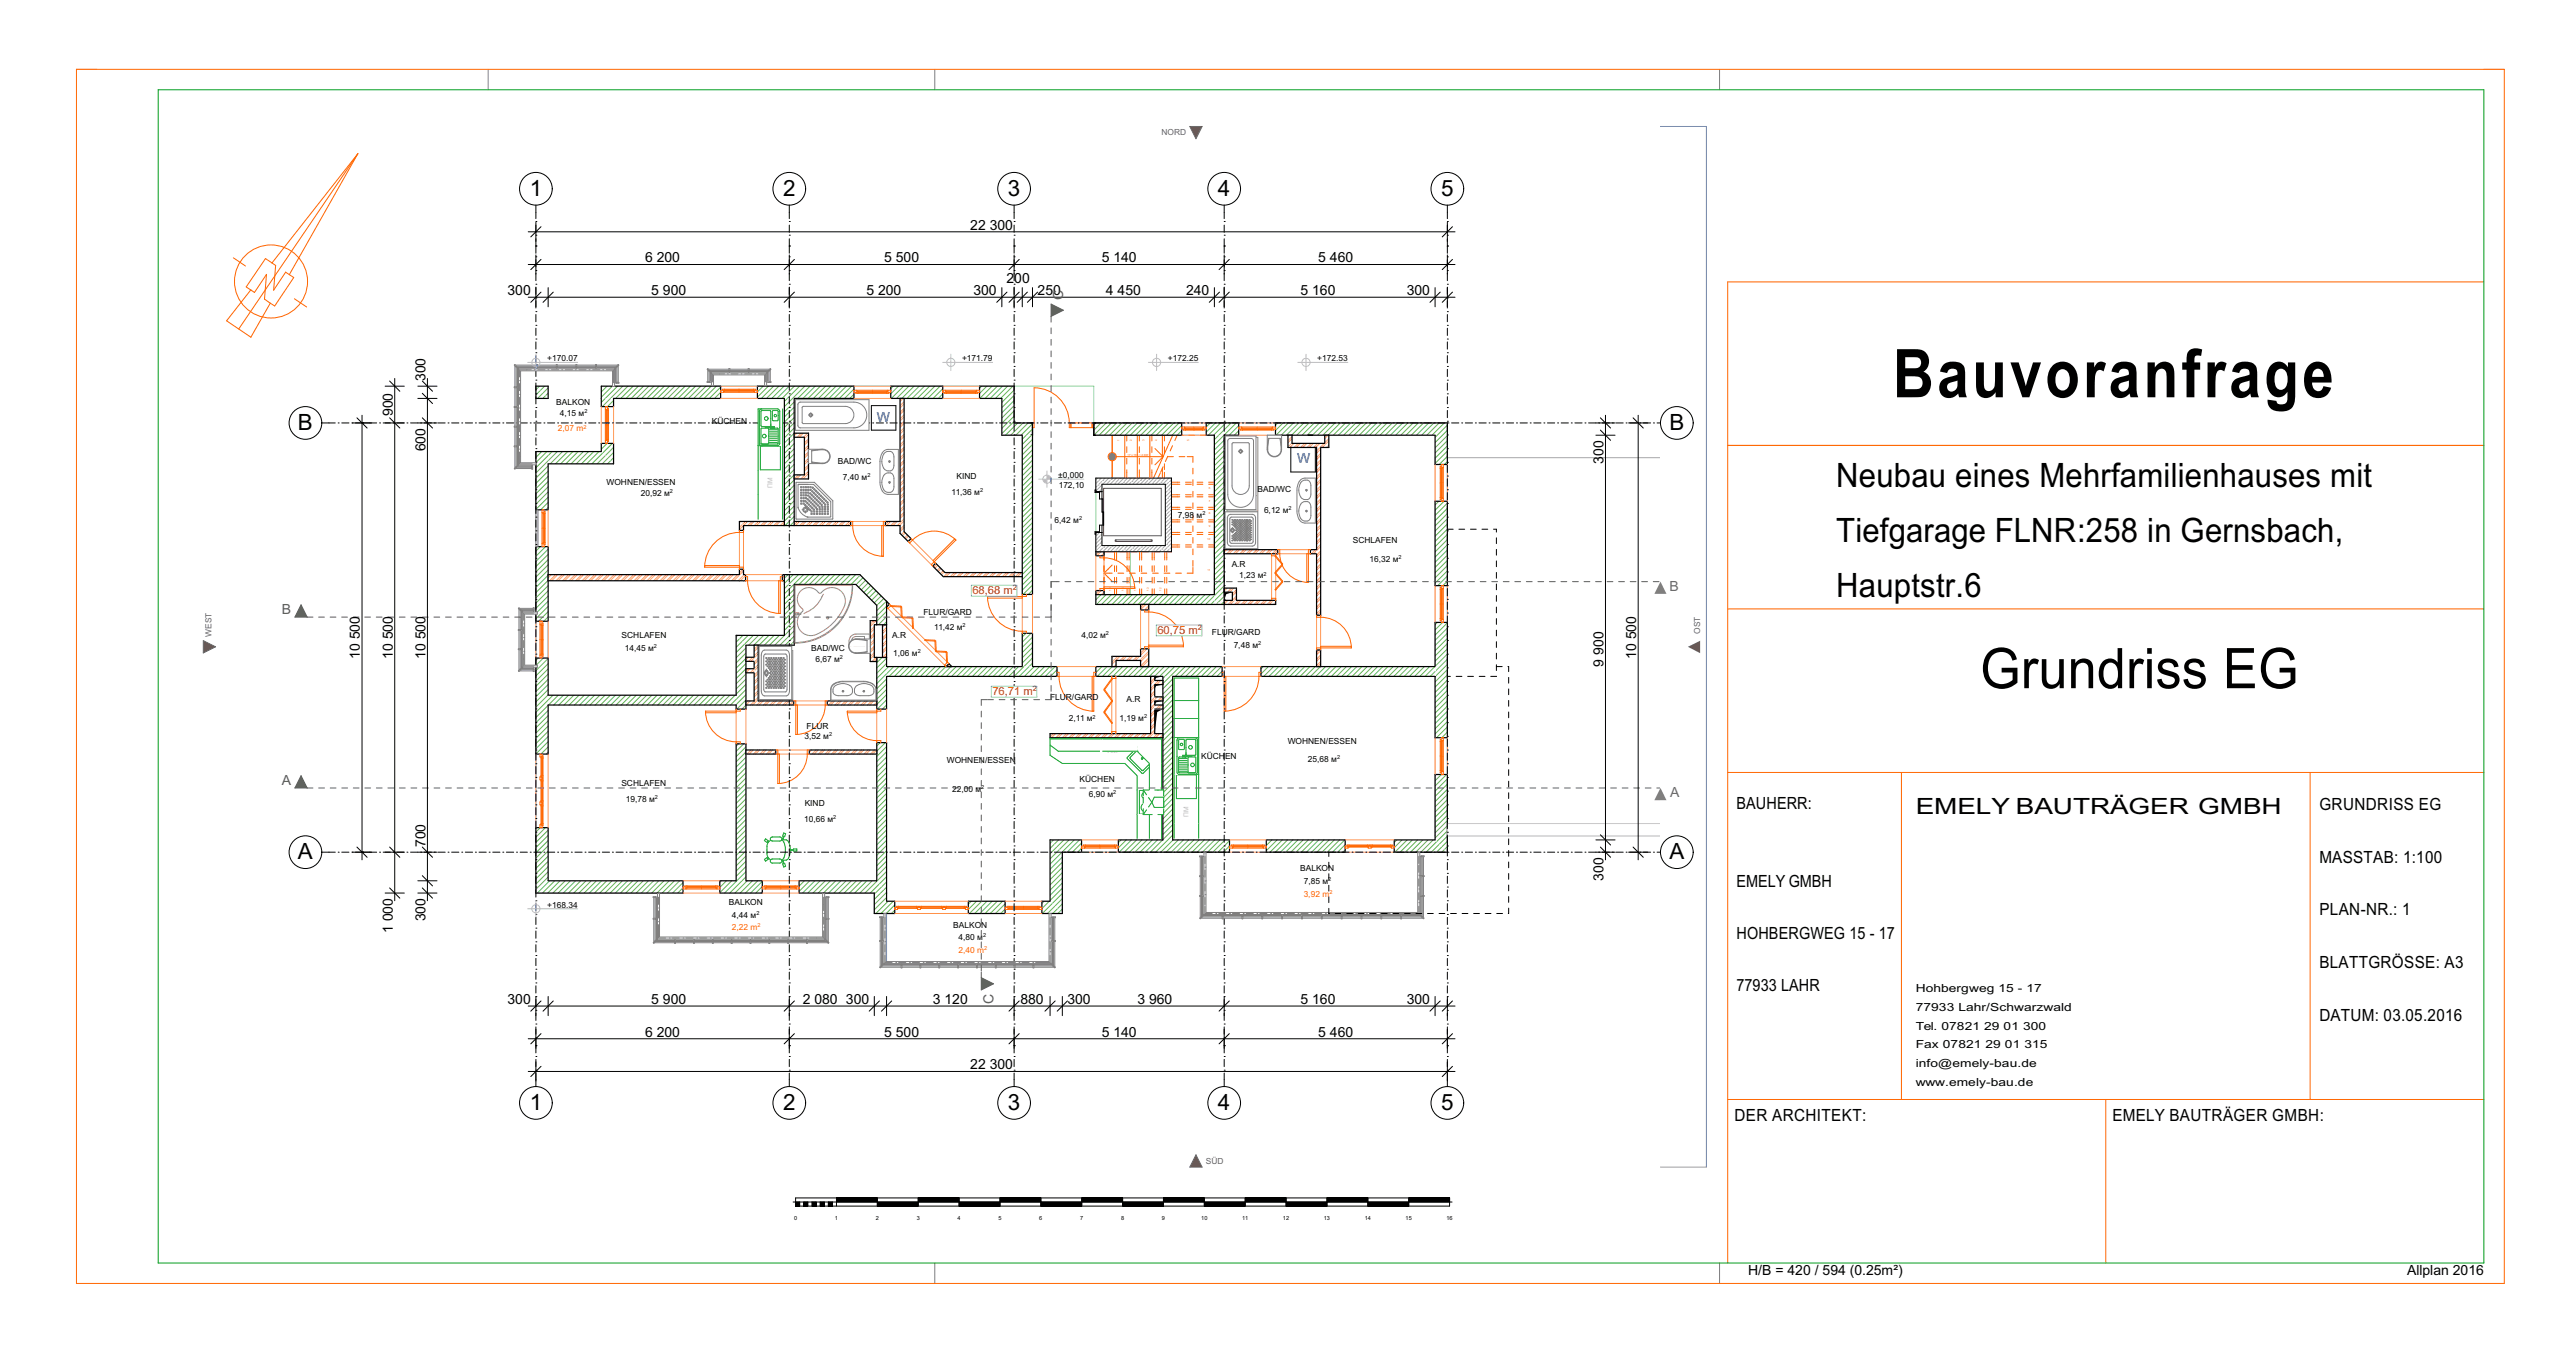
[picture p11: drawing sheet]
<svg xmlns="http://www.w3.org/2000/svg" width="630mm" height="330mm" viewBox="0 0 630 330" stroke-linecap="round" stroke-linejoin="round" font-family="sans-serif">
<defs><g id="words">
<text font-size="16.5" x="463.1" y="97.2">Bauvoranfrage</text>
<text font-size="13.7" x="484.5" y="168.4">Grundriss EG</text>
<g font-size="8.2">
<text x="449.2" y="119.1">Neubau eines Mehrfamilienhauses mit</text>
<text x="449.2" y="132.6">Tiefgarage FLNR:258 in Gernsbach,</text>
<text x="449.2" y="146">Hauptstr.6</text>
</g>
<g font-size="5.5">
<text x="129.6" y="48">1</text>
<text x="191.6" y="48">2</text>
<text x="246.6" y="48">3</text>
<text x="298" y="48">4</text>
<text x="352.6" y="48">5</text>
<text x="72.9" y="105.2">B</text>
<text x="408.5" y="105.2">B</text>
<text x="468.7" y="199.2">EMELY BAUTRÄGER GMBH</text>
<text x="72.9" y="210.2">A</text>
<text x="408.5" y="210.2">A</text>
<text x="129.6" y="271.6">1</text>
<text x="191.6" y="271.6">2</text>
<text x="246.6" y="271.6">3</text>
<text x="298" y="271.6">4</text>
<text x="352.6" y="271.6">5</text>
<text x="429.6" y="271.6">6</text>
<text x="461.6" y="271.6">7</text>
</g>
<g font-size="4.1">
<text x="424.8" y="198">BAUHERR:</text>
<text x="567.5" y="198.2">GRUNDRISS EG</text>
<text x="567.5" y="211">MASSTAB: 1:100</text>
<text x="424.8" y="217">EMELY GMBH</text>
<text x="567.5" y="223.9">PLAN-NR.: 1</text>
<text x="424.8" y="229.7">HOHBERGWEG 15 - 17</text>
<text x="567.5" y="236.8">BLATTGRÖSSE: A3</text>
<text x="424.8" y="242.4">77933 LAHR</text>
<text x="567.5" y="249.7">DATUM: 03.05.2016</text>
<text x="424.4" y="274.3">DER ARCHITEKT:</text>
<text x="516.9" y="274.3">EMELY BAUTRÄGER GMBH:</text>
</g>
<g font-size="3.4">
<text x="237.4" y="56.2">22 300</text>
<text x="157.8" y="64.2">6 200</text>
<text x="216.3" y="64.2">5 500</text>
<text x="269.5" y="64.2">5 140</text>
<text x="322.5" y="64.2">5 460</text>
<text x="246.3" y="69.3">200</text>
<text x="124.2" y="72.2">300</text>
<text x="159.3" y="72.2">5 900</text>
<text x="212" y="72.2">5 200</text>
<text x="238.2" y="72.2">300</text>
<text x="253.9" y="72.2">250</text>
<text x="270.6" y="72.2">4 450</text>
<text x="290.2" y="72.2">240</text>
<text x="318.2" y="72.2">5 160</text>
<text x="344.2" y="72.2">300</text>
<text x="104.1" y="93.2" transform="rotate(-90 104.1 93.2)">300</text>
<text x="96.1" y="101.8" transform="rotate(-90 96.1 101.8)">900</text>
<text x="104.1" y="110.4" transform="rotate(-90 104.1 110.4)">600</text>
<text x="392.3" y="113.4" transform="rotate(-90 392.3 113.4)">300</text>
<text x="88.1" y="161.2" transform="rotate(-90 88.1 161.2)">10 500</text>
<text x="96.1" y="161.2" transform="rotate(-90 96.1 161.2)">10 500</text>
<text x="104.1" y="161.2" transform="rotate(-90 104.1 161.2)">10 500</text>
<text x="400.3" y="161.2" transform="rotate(-90 400.3 161.2)">10 500</text>
<text x="392.3" y="163.1" transform="rotate(-90 392.3 163.1)">9 900</text>
<text x="104.1" y="207.2" transform="rotate(-90 104.1 207.2)">700</text>
<text x="392.3" y="215.4" transform="rotate(-90 392.3 215.4)">300</text>
<text x="104.1" y="225.4" transform="rotate(-90 104.1 225.4)">300</text>
<text x="96.1" y="228.3" transform="rotate(-90 96.1 228.3)">1 000</text>
<text x="124.2" y="245.6">300</text>
<text x="159.3" y="245.6">5 900</text>
<text x="196.4" y="245.6">2 080</text>
<text x="207" y="245.6">300</text>
<text x="228.2" y="245.6">3 120</text>
<text x="249.7" y="245.6">880</text>
<text x="261.2" y="245.6">300</text>
<text x="278.3" y="245.6">3 960</text>
<text x="318.2" y="245.6">5 160</text>
<text x="344.2" y="245.6">300</text>
<text x="157.8" y="253.6">6 200</text>
<text x="216.3" y="253.6">5 500</text>
<text x="269.5" y="253.6">5 140</text>
<text x="322.5" y="253.6">5 460</text>
<text x="237.4" y="261.6">22 300</text>
<text x="427.7" y="311.8">H/B = 420 / 594 (0.25m²)</text>
<text x="588.9" y="311.8">Allplan 2016</text>
</g>
<g font-size="3.4" fill="#5c5c5c">
<text x="260.1" y="73.5" transform="rotate(-90 260.1 73.5)">C</text>
<text x="474.7" y="141.5">B</text>
<text x="69" y="150.2">B</text>
<text x="69" y="192">A</text>
<text x="243" y="245.5" transform="rotate(-90 243 245.5)">C</text>
</g>
<g font-size="3.4" fill="#00f">
<text x="214.5" y="103.3">W</text>
<text x="317.4" y="113.4">W</text>
</g>
<g font-size="3.4" fill="#6a6a6a">
<text x="408.4" y="144.5">B</text>
<text x="408.6" y="194.9">A</text>
</g>
<g font-size="2.7" fill="#a80f02">
<text x="237.9" y="145.4">68,68 m</text>
<text x="283.2" y="155.1">60,75 m</text>
<text x="242.8" y="170.1">76,71 m</text>
</g>
<g font-size="2.7">
<text x="468.7" y="242.7">Hohbergweg 15 - 17</text>
<text x="468.7" y="247.3">77933 Lahr/Schwarzwald</text>
<text x="468.7" y="251.9">Tel. 07821 29 01 300</text>
<text x="468.7" y="256.5">Fax 07821 29 01 315</text>
<text x="468.7" y="261.1">info@emely-bau.de</text>
<text x="468.7" y="265.7">www.emely-bau.de</text>
</g>
<g font-size="2.1" fill="#703982">
<text x="284.2" y="33">NORD</text>
<text x="51.8" y="155.8" transform="rotate(-90 51.8 155.8)">WEST</text>
<text x="416" y="155" transform="rotate(-90 416 155)">OST</text>
<text x="295" y="284.8">SÜD</text>
</g>
<g font-size="2.1">
<text x="133.9" y="88.3">+170.07</text>
<text x="235.4" y="88.3">+171.79</text>
<text x="285.7" y="88.3">+172.25</text>
<text x="322.3" y="88.3">+172.53</text>
<text x="136.1" y="99">BALKON</text>
<text x="137" y="101.8">4,15 м</text>
<text x="174.1" y="103.8">KÜCHEN</text>
<text x="205" y="113.6">BAD/WC</text>
<text x="148.4" y="118.6">WOHNEN/ESSEN</text>
<text x="206.2" y="117.4">7,40 м</text>
<text x="234" y="117.1">KIND</text>
<text x="258.9" y="116.9">±0,000</text>
<text x="259" y="119.4">172,10</text>
<text x="156.8" y="121.3">20,92 м</text>
<text x="232.8" y="121.1">11,36 м</text>
<text x="307.7" y="120.4">BAD/WC</text>
<text x="309.3" y="125.5">6,12 м</text>
<text x="258" y="127.9">6,42 м</text>
<text x="288.2" y="126.6">7,98 м</text>
<text x="331" y="132.7">SCHLAFEN</text>
<text x="335.1" y="137.5">16,32 м</text>
<text x="301.3" y="138.6">A.R</text>
<text x="303.2" y="141.5">1,23 м</text>
<text x="225.9" y="150.5">FLUR/GARD</text>
<text x="228.5" y="154.1">11,42 м</text>
<text x="296.5" y="155.3">FLUR/GARD</text>
<text x="152.1" y="156">SCHLAFEN</text>
<text x="152.8" y="159.2">14,45 м</text>
<text x="198.5" y="159.3">BAD/WC</text>
<text x="199.5" y="161.8">6,67 м</text>
<text x="218.3" y="156.2">A.R</text>
<text x="218.6" y="160.4">1,06 м</text>
<text x="264.6" y="156.1">4,02 м</text>
<text x="301.8" y="158.4">7,48 м</text>
<text x="256.9" y="171.3">FLUR/GARD</text>
<text x="275.6" y="171.8">A.R</text>
<text x="197.3" y="178.4">FLUR</text>
<text x="261.5" y="176.5">2,11 м</text>
<text x="273.9" y="176.5">1,19 м</text>
<text x="196.8" y="180.7">3,52 м</text>
<text x="293.9" y="185.7">KÜCHEN</text>
<text x="315.1" y="182">WOHNEN/ESSEN</text>
<text x="231.6" y="186.7">WOHNEN/ESSEN</text>
<text x="264.1" y="191.3">KÜCHEN</text>
<text x="320" y="186.4">25,68 м</text>
<text x="152" y="192.2">SCHLAFEN</text>
<text x="153.1" y="196.3">19,78 м</text>
<text x="196.9" y="197.3">KIND</text>
<text x="233" y="193.7">22,00 м</text>
<text x="266.4" y="194.9">6,90 м</text>
<text x="196.7" y="201.1">10,66 м</text>
<text x="318.1" y="213.1">BALKON</text>
<text x="178.3" y="221.4">BALKON</text>
<text x="319" y="216.2">7,85 м</text>
<text x="133.9" y="222">+168.34</text>
<text x="179.1" y="224.5">4,44 м</text>
<text x="233.2" y="227">BALKON</text>
<text x="234.5" y="229.9">4,80 м</text>
</g>
<g font-size="2.1" fill="#f60">
<text x="136.4" y="105.5">2,07 m</text>
<text x="319" y="219.5">3,92 m</text>
<text x="179.1" y="227.5">2,22 m</text>
<text x="234.5" y="233.2">2,40 m</text>
</g>
<g font-size="1.8" fill="#a80f02">
<text x="247.8" y="144.4">2</text>
<text x="293.1" y="154.1">2</text>
<text x="252.7" y="169.2">2</text>
</g>
<g font-size="1.6" fill="#bdbdbd">
<text x="189" y="119.3" transform="rotate(-90 189 119.3)">ПМ</text>
<text x="270.9" y="184.3">ПМ</text>
<text x="290.8" y="199.7" transform="rotate(-90 290.8 199.7)">ПМ</text>
</g>
<g font-size="1.4">
<text x="143" y="101.1">2</text>
<text x="212.2" y="116.7">2</text>
<text x="163.9" y="120.6">2</text>
<text x="239.8" y="120.4">2</text>
<text x="294.2" y="125.9">2</text>
<text x="315.2" y="124.8">2</text>
<text x="264" y="127.2">2</text>
<text x="342.2" y="136.8">2</text>
<text x="309.2" y="140.8">2</text>
<text x="235.5" y="153.4">2</text>
<text x="270.6" y="155.4">2</text>
<text x="160" y="158.5">2</text>
<text x="205.5" y="161.1">2</text>
<text x="224.5" y="159.7">2</text>
<text x="307.8" y="157.7">2</text>
<text x="202.8" y="180">2</text>
<text x="267.3" y="175.8">2</text>
<text x="279.9" y="175.7">2</text>
<text x="327.1" y="185.6">2</text>
<text x="160.2" y="195.5">2</text>
<text x="240.1" y="193">2</text>
<text x="272.4" y="194.2">2</text>
<text x="203.8" y="200.4">2</text>
<text x="325" y="215.5">2</text>
<text x="185.1" y="223.7">2</text>
<text x="240.5" y="229.2">2</text>
<text x="194.3" y="298.6">0</text>
<text x="204.3" y="298.6">1</text>
<text x="214.3" y="298.6">2</text>
<text x="224.3" y="298.6">3</text>
<text x="234.3" y="298.6">4</text>
<text x="244.3" y="298.6">5</text>
<text x="254.3" y="298.6">6</text>
<text x="264.3" y="298.6">7</text>
<text x="274.3" y="298.6">8</text>
<text x="284.3" y="298.6">9</text>
<text x="293.9" y="298.6">10</text>
<text x="303.9" y="298.6">11</text>
<text x="313.9" y="298.6">12</text>
<text x="323.9" y="298.6">13</text>
<text x="333.9" y="298.6">14</text>
<text x="343.9" y="298.6">15</text>
<text x="353.9" y="298.6">16</text>
</g>
<g font-size="1.4" fill="#f60">
<text x="142.7" y="104.8">2</text>
<text x="325.2" y="218.8">2</text>
<text x="185.3" y="226.8">2</text>
<text x="240.8" y="232.5">2</text>
</g>
<g font-size=".7" fill="#f60">
<text x="273.9" y="107.8" transform="rotate(-90 273.9 107.8)">1</text>
<text x="276.9" y="107.8" transform="rotate(-90 276.9 107.8)">2</text>
<text x="280" y="107.8" transform="rotate(-90 280 107.8)">3</text>
<text x="283.1" y="107.8" transform="rotate(-90 283.1 107.8)">4</text>
<text x="291" y="107.8" transform="rotate(-90 291 107.8)">5</text>
<text x="275.9" y="111.5">17 x 165 = 2</text>
<text x="279.9" y="111.5">800</text>
<text x="295.7" y="119.7">6</text>
<text x="295.7" y="122.8">7</text>
<text x="295.7" y="125.9">8</text>
<text x="295.4" y="132">10</text>
<text x="295.7" y="128.9">9</text>
<text x="295.4" y="139.6">11</text>
<text x="271.9" y="144.5" transform="rotate(-90 271.9 144.5)">16</text>
<text x="274.9" y="144.5" transform="rotate(-90 274.9 144.5)">15</text>
<text x="278" y="144.5" transform="rotate(-90 278 144.5)">14</text>
<text x="281.1" y="144.5" transform="rotate(-90 281.1 144.5)">13</text>
<text x="284.1" y="144.5" transform="rotate(-90 284.1 144.5)">12</text>
</g>
</g></defs>
<path d="M127.1 90.5h23v4h117.5v9h86.5v105h-7v15h-52.3v-15h-34.9v15h-3v12h-40v-12h-3v-5h-12.4v11h-40.4v-11h-30v-105h-4zM272.1 106.5h25v39h-20.5v-10.5h-8.5v-18h4z" fill="none" stroke="#71cebe" stroke-width=".24"/>
<path d="M272.1 106.5h14.8l-4.7 10.5h-10.1z" fill-rule="evenodd" fill="#fff"/>
<g fill="none" stroke="#f60" stroke-width=".24">
<path d="M272.1 106.5h14.8l-4.7 10.5h-10.1zM272.1 111.7h12.5M275.2 106.5v10.5M275.7 106.5v1.4M275.7 109.3v1.4M275.7 112.1v1.4M275.7 114.9v2.1M278.3 106.5v10.5M278.8 106.5v1.4M278.8 109.3v1.4M278.8 112.1v1.4M278.8 114.9v2.1"/>
<path d="M281.3 106.5v10.5M281.8 106.5v1.4M281.8 109.3v1.4M281.8 112.1v1.4M281.8 114.9v2.1M283.9 115.7l-.6 1.3h1.4M284.4 106.5v5.6M284.4 114.6v2.4M284.6 114.2l-.6 1.3M284.9 106.5v1.4M284.9 109.3v1.7M284.9 113.4v1.5"/>
<path d="M284.9 115.6v1.4M285.2 117h1.4v1.4M285.7 111.7h1.4M285.7 111.6l-.6 1.3M286.6 118.5h2M286.6 119.8v1.4M286.6 118h2M286.9 109l-.6 1.3M288.5 111.7h1.4M289.4 106.5h-1.4l-.6 1.3M290.1 118.5h1.4M290.1 118h1.4"/>
<path d="M290.5 111.7h1.4v1.4M290.8 106.5h1.4M291.9 114.5v1.4M291.9 117.4v1.4M292.9 118.5h1.4M292.9 118h1.4M293.7 106.5h1.4M295.7 118.5h1.4M295.7 106.5h1.4v1.4M295.7 118h1.4M297.1 109.3v1.4M297.1 112.1v1.4"/>
<path d="M297.1 114.9v1.4M297.1 117.8v1.4M270.1 138.4v1.4M272.5 135h-2.4v2M272.7 135v2M272.7 138.4v1.4M273.2 135v2M273.2 138.4v1.4M273.9 135h1.4M275.8 135v2M275.8 138.4v1.4M276.3 135v2"/>
<path d="M276.3 138.4v1.4M276.7 135h1.4M278.8 135v2M278.8 138.4v1.4M279.3 135v2M279.3 138.4v1.4M279.6 135h1.4M281.9 135v2M281.9 138.4v1.4M282.4 138.4v1.4M283.8 135h-1.4v2M285 135v2"/>
<path d="M285 138.4v1.4M285.5 135v2M285.5 138.4v1.4M286.6 121.5h2M286.6 124.6h2M286.6 127.7h2M286.6 130.7h2M286.6 133.8h2M286.6 122.6v1.4M286.6 125.4v1.4M286.6 128.3v1.4M286.6 131.1v1.4"/>
<path d="M286.6 133.6v1.4h-1.4M286.6 121h2M286.6 124.1h2M286.6 127.2h2M286.6 130.2h2M286.6 133.3h2M290.1 121.5h1.4M290.1 124.6h1.4M290.1 127.7h1.4M290.1 130.7h1.4M290.1 133.8h1.4M290.1 121h1.4"/>
<path d="M290.1 124.1h1.4M290.1 127.2h1.4M290.1 130.2h1.4M290.1 133.3h1.4M291.9 120.2v1.4M291.9 123v1.4M291.9 125.8v1.4M291.9 128.6v1.5M291.9 131.5v1.4M291.9 134.3v1.4M291.9 137.1v1.4M291.9 138.8v1.4h-1.4"/>
<path d="M292.9 121.5h1.4M292.9 124.6h1.4M292.9 127.7h1.4M292.9 130.7h1.4M292.9 133.8h1.4M292.9 121h1.4M292.9 124.1h1.4M292.9 127.2h1.4M292.9 130.2h1.4M292.9 133.3h1.4M295.7 121.5h1.4M295.7 124.6h1.4"/>
<path d="M295.7 130.7h1.4M295.7 133.8h1.4M295.7 121h1.4M295.7 124.1h1.4M295.7 127.2h1.4M295.7 130.2h1.4M297.1 126.2v1.5h-1.4M297.1 120.6v1.4M297.1 123.4v1.4M297.1 129v1.5M297.1 131.9v1.4h-1.4M297.1 134.7v1.4"/>
<path d="M297.1 137.5v1.4M270.1 141.2v1.4M270.1 144.1v1.4h1.6M270.1 140.2h2M272.7 141.2v1.4M272.7 144.1v1.4M273.1 145.5h1.4M273.2 141.2v1.4M273.2 144.1v1.4M273.5 140.2h1.4M275.8 141.2v1.4M275.8 144.1v1.4"/>
<path d="M275.9 145.5h1.5M276.3 141.2v1.4M276.3 144.1v1.4M276.3 140.2h1.5M278.8 141.2v1.4M278.8 144.1v1.4h1.4M279.2 140.2h1.4M279.3 141.2v1.4M279.3 144.1v1.4M281.6 145.5h1.4M281.9 141.2v1.4M281.9 144.1v1.4"/>
<path d="M282 140.2h1.4M282.4 141.2v1.4M282.4 144.1v1.4M284.4 145.5h1.4M284.8 140.2h1.4M285 141.2v1.4M285 144.1v1.4M285.5 141.2v1.4M285.5 144.1v1.4M287.2 145.5h1.4M287.6 140.2h1.4M290.1 145.5h1.4"/>
<path d="M292.9 145.5h1.4M297.1 140.3v1.4M297.1 143.2v2.3h-1.4"/>
</g>
<circle cx="272.1" cy="111.7" r="1" fill="#7f7f7f"/>
<g fill="none" stroke="#f60" stroke-width=".24">
<path d="M282.6 109.7l2 2-2 2M272.1 138.2l-2 2 2 2"/>
<circle cx="272.1" cy="111.7" r="1"/>
</g>
<g fill="#000">
<path d="M282.5 171.5h2l-1.6 .3-.4 .7z" fill-rule="evenodd"/>
<path d="M282.5 167.5h2l-1.6 .3-.4 .7z" fill-rule="evenodd"/>
<path d="M282.5 165.5h2l-1.6 .3-.4 .7z" fill-rule="evenodd"/>
<path d="M282.5 173.5h2l-1.4 .7-.6 5.3z" fill-rule="evenodd"/>
</g>
<path d="M287.3 175.7h6v4.8h-6z" fill-rule="evenodd" fill="#fff"/>
<path d="M287.3 175.7h6v4.8h-6z" fill="none" stroke="#029e21" stroke-width=".24"/>
<path d="M299.5 144.9h2l-1.5 .5-.5 1.5z" fill-rule="evenodd" fill="#000"/>
<path d="M174.3 91.5h13v6h-13zM128.1 150h6v13h-6z" fill="none" stroke="#71cebe" stroke-width=".24"/>
<path d="M351.1 112h112l-18.1 81.6-13.6 10.9h-80.3z" fill="none" stroke="#aaa" stroke-width=".24"/>
<path d="M131.1 94.5l3 3h-3z" fill="#fff"/>
<path d="M131.6 94.9l-.5 .4M132.2 95.5l-1.1 1.1M132.8 96.2l-1.3 1.3M133.5 96.8l-.7 .7M134.1 97.5h.1" fill="none" stroke="#68b353" stroke-width=".24"/>
<path d="M131.1 110.5h3v14.2h-3z" fill-rule="evenodd" fill="#fff"/>
<g fill="none" stroke="#68b353" stroke-width=".24">
<path d="M131.3 110.5l-.2 .1M132.5 110.5l-1.4 1.4M133.8 110.5l-2.7 2.7M134.1 119.1l-3 3M134.1 117.8l-3 3M134.1 116.5l-3 3M134.1 115.3l-3 3M134.1 114l-3 3M134.1 112.7l-3 3M134.1 111.4l-3 3M134.1 124.2l-.5 .5M134.1 122.9l-1.8 1.8"/>
<path d="M134.1 121.6l-3 3M134.1 120.3l-3 3"/>
</g>
<path d="M131.1 133.7h3v18.3h-3z" fill-rule="evenodd" fill="#fff"/>
<g fill="none" stroke="#68b353" stroke-width=".24">
<path d="M132.2 133.7l-1.1 1.1M133.5 133.7l-2.4 2.4M134.1 139.4l-3 3M134.1 138.2l-3 3M134.1 136.9l-3 3M134.1 135.6l-3 3M134.1 134.3l-3 3M134.1 150.9l-1.1 1.1M134.1 149.6l-2.3 2.4M134.1 148.3l-3 3M134.1 147.1l-3 3M134.1 145.8l-3 3"/>
<path d="M134.1 144.5l-3 3M134.1 143.3l-3 3M134.1 142l-3 3M134.1 140.7l-3 3"/>
</g>
<path d="M131.1 161h3v23.5h-3z" fill-rule="evenodd" fill="#fff"/>
<g fill="none" stroke="#68b353" stroke-width=".24">
<path d="M131.7 161l-.6 .5M132.9 161l-1.8 1.8M134.1 178.9l-3 3M134.1 177.6l-3 3M134.1 176.3l-3 3M134.1 175.1l-3 3M134.1 173.8l-3 3M134.1 172.5l-3 3M134.1 171.3l-3 3M134.1 170l-3 3M134.1 168.7l-3 3M134.1 167.4l-3 3"/>
<path d="M134.1 166.2l-3 3M134.1 164.9l-3 3M134.1 163.6l-3 3M134.1 162.3l-3 3M134.1 161.1l-3 3M134.1 184l-.5 .5M134.1 182.7l-1.7 1.8M134.1 181.4l-3 3M134.1 180.2l-3 3"/>
</g>
<path d="M131.1 202.5h3v13l-3 3z" fill-rule="evenodd" fill="#fff"/>
<path d="M132.2 202.5l-1.1 1M133.5 202.5l-2.4 2.3M134.1 214.5l-3 3M134.1 213.3l-3 3M134.1 212l-3 3M134.1 210.7l-3 3M134.1 209.4l-3 3M134.1 208.2l-3 3M134.1 206.9l-3 3M134.1 205.6l-3 3M134.1 204.4l-3 3M134.1 203.1l-3 3" fill="none" stroke="#68b353" stroke-width=".24"/>
<path d="M131.1 94.5v3M131.1 110.5v14.2h3v-11.2M131.1 133.7h3v18.3h-3zM134.1 170.1v-9.1h-3v23.5h3v-12M134.1 215.5v-13h-3v16" fill="none" stroke="#000" stroke-width=".3"/>
<path d="M131.1 97.5h3M131.1 110.5h3" fill="none" stroke="#000" stroke-width=".3"/>
<path d="M131.1 124.7v9M134.1 124.7v9M131.1 152v9M134.1 152v9M131.1 184.5v18M134.1 184.5v18" fill="none" stroke="#f95" stroke-width=".24"/>
<g fill="none" stroke="#f60" stroke-width=".24">
<path d="M132.6 125.4h.5v-.7h-.5v9h.5v-.7h-.5M132.9 125.4v7.6M132.9 125.7h.5M132.9 132.8h.5M133 125.7v7.1M133.1 125.2h.3v8.1h-.3M133.2 125.7v7.1M132.1 152.7h.5v-.7h-.5v9h.5v-.7h-.5M132.4 152.9h.5M132.4 152.7v7.6M132.5 152.9v7.1M132.6 152.4h.3v8.1h-.3"/>
<path d="M132.7 152.9v7.1M132.4 160h.5M132.1 184.5h.5v.7h-.5zM132.1 190.1h.5v.7h-.5zM132.1 196.2h.5v.7h-.5zM132.4 185.2v4.9M132.4 190.8v5.4M132.4 196.9v4.9M132.4 197.1h.5M132.4 191h.5M132.4 195.9h.5M132.4 185.4h.5"/>
<path d="M132.4 189.8h.5M132.5 185.4v4.4M132.5 191v4.9M132.5 197.1v4.4M132.6 184.9h.3v5.4h-.3M132.6 190.5h.3v5.9h-.3M132.6 196.6h.3v5.4h-.3M132.7 185.4v4.4M132.7 191v4.9M132.7 197.1v4.4M132.1 201.8h.5v.7h-.5zM132.4 201.5h.5"/>
</g>
<path d="M134.1 215.5h33v3h-36z" fill-rule="evenodd" fill="#fff"/>
<g fill="none" stroke="#68b353" stroke-width=".24">
<path d="M134.5 215.5l-3 3M135.7 215.5l-3 3M137 215.5l-3 3M138.3 215.5l-3 3M139.5 215.5l-3 3M140.8 215.5l-3 3M142.1 215.5l-3 3M143.4 215.5l-3 3M144.6 215.5l-3 3M145.9 215.5l-3 3M147.2 215.5l-3 3M148.5 215.5l-3 3"/>
<path d="M149.7 215.5l-3 3M151 215.5l-3 3M152.3 215.5l-3 3M153.5 215.5l-3 3M154.8 215.5l-3 3M156.1 215.5l-3 3M157.4 215.5l-3 3M158.6 215.5l-3 3M159.9 215.5l-3 3M161.2 215.5l-3 3M162.5 215.5l-3 3M163.7 215.5l-3 3"/>
<path d="M165 215.5l-3 3M166.3 215.5l-3 3M167.1 218.4v.1M167.1 217.2l-1.3 1.3M167.1 215.9l-2.6 2.6"/>
</g>
<path d="M176.1 215.5h10.4v3h-10.4z" fill-rule="evenodd" fill="#fff"/>
<path d="M176.5 215.5l-.4 .3M177.7 215.5l-1.6 1.6M179 215.5l-2.9 2.9M180.3 215.5l-3 3M181.5 215.5l-3 3M182.8 215.5l-3 3M184.1 215.5l-3 3M185.4 215.5l-3 3M186.5 218.1l-.3 .4M186.5 216.9l-1.6 1.6M186.5 215.6l-2.9 2.9" fill="none" stroke="#68b353" stroke-width=".24"/>
<path d="M195.5 215.5h19l2.4 3h-21.4z" fill-rule="evenodd" fill="#fff"/>
<g fill="none" stroke="#68b353" stroke-width=".24">
<path d="M195.5 215.5h.1M196.8 215.5l-1.3 1.3M198.1 215.5l-2.6 2.5M199.4 215.5l-3 3M200.6 215.5l-3 3M201.9 215.5l-3 3M203.2 215.5l-3 3M204.5 215.5l-3 3M205.7 215.5l-3 3M207 215.5l-3 3M208.3 215.5l-3 3M209.5 215.5l-3 3"/>
<path d="M210.8 215.5l-3 3M212.1 215.5l-3 3M213.4 215.5l-3 3M214.6 215.5l-3 3M215.1 216.2l-2.2 2.3M215.7 217l-1.5 1.5M216.3 217.7l-.8 .8M216.8 218.4l-.1 .1"/>
</g>
<path d="M134.1 215.5h33v3h-36M180.1 215.5h-4v3h10.4v-3h-4M214.5 215.5h-19v3h18.4" fill="none" stroke="#000" stroke-width=".3"/>
<path d="M167.1 218.5h9M167.1 215.5h9M186.5 218.5h9M186.5 215.5h9" fill="none" stroke="#f95" stroke-width=".24"/>
<g fill="none" stroke="#f60" stroke-width=".24">
<path d="M167.6 217v-.3h8.1v.3M167.8 217.5v-.5h-.7v.5h9v-.5h-.7v.5M167.8 217.2h7.6M168.1 216.9h7.1M168.1 217h7.1M168.1 216.7v.5M175.2 216.7v.5M187 217v-.3h8.1v.3M187.2 217.5v-.5h-.7v.5h9v-.5h-.7v.5M187.2 217.2h7.6M187.5 216.9h7.1M187.5 217h7.1"/>
<path d="M187.5 216.7v.5M194.6 216.7v.5"/>
</g>
<path d="M256.9 205.5h7.7v3h-4.7z" fill-rule="evenodd" fill="#fff"/>
<path d="M257.7 205.5l-.4 .4M259 205.5l-1 1M260.3 205.5l-1.7 1.6M261.6 205.5l-2.4 2.3M262.8 205.5l-2.9 2.9M264.1 205.5l-3 3M264.6 207.5l-1 1M264.6 206.2l-2.2 2.3" fill="none" stroke="#68b353" stroke-width=".24"/>
<path d="M273.6 205.5h27.2v3h-27.2z" fill-rule="evenodd" fill="#fff"/>
<g fill="none" stroke="#68b353" stroke-width=".24">
<path d="M274.3 205.5l-.7 .6M275.6 205.5l-2 1.9M276.8 205.5l-3 3M278.1 205.5l-3 3M279.4 205.5l-3 3M280.6 205.5l-3 3M281.9 205.5l-3 3M283.2 205.5l-3 3M284.5 205.5l-3 3M285.7 205.5l-3 3M287 205.5l-3 3M288.3 205.5l-3 3"/>
<path d="M289.6 205.5l-3 3M290.8 205.5l-3 3M292.1 205.5l-3 3M293.4 205.5l-3 3M294.6 205.5l-3 3M295.9 205.5l-3 3M297.2 205.5l-3 3M298.5 205.5l-3 3M299.7 205.5l-3 3M300.8 208.2l-.2 .3M300.8 206.9l-1.5 1.6M300.8 205.7l-2.8 2.8"/>
</g>
<path d="M309.8 205.5h19.3v3h-19.3z" fill-rule="evenodd" fill="#fff"/>
<g fill="none" stroke="#68b353" stroke-width=".24">
<path d="M309.9 205.5l-.1 .1M311.2 205.5l-1.4 1.3M312.5 205.5l-2.7 2.6M313.7 205.5l-3 3M315 205.5l-3 3M316.3 205.5l-3 3M317.6 205.5l-3 3M318.8 205.5l-3 3M320.1 205.5l-3 3M321.4 205.5l-3 3M322.6 205.5l-3 3M323.9 205.5l-3 3"/>
<path d="M325.2 205.5l-3 3M326.5 205.5l-3 3M327.7 205.5l-3 3M329 205.5l-3 3M329.1 207.9l-.5 .6M329.1 206.6l-1.8 1.9"/>
</g>
<path d="M341.1 205.5h10l3 3h-13z" fill-rule="evenodd" fill="#fff"/>
<g fill="none" stroke="#68b353" stroke-width=".24">
<path d="M341.7 205.5l-.6 .6M343 205.5l-1.9 1.9M344.3 205.5l-3 3M345.6 205.5l-3 3M346.8 205.5l-3 3M348.1 205.5l-3 3M349.4 205.5l-3 3M350.6 205.5l-3 3M351.5 205.9l-2.6 2.6M352.2 206.5l-2 2M352.8 207.1l-1.3 1.4M353.4 207.8l-.7 .7"/>
<path d="M354.1 208.4l-.1 .1"/>
</g>
<path d="M256.9 205.5h7.7v3h-4.7M284.5 205.5h-10.9v3h27.2v-3h-13.9M309.8 205.5h19.3v3h-19.3zM351.1 205.5h-10v3h13" fill="none" stroke="#000" stroke-width=".3"/>
<path d="M264.6 208.5h9M264.6 205.5h9M300.8 208.5h9M300.8 205.5h9M329.1 208.5h12M329.1 205.5h12" fill="none" stroke="#f95" stroke-width=".24"/>
<g fill="none" stroke="#f60" stroke-width=".24">
<path d="M265.1 207v-.3h8.1v.3M265.3 207.5v-.5h-.7v.5h9v-.5h-.7v.5M265.3 207.2h7.6M265.6 206.7v.5M265.6 206.9h7.1M265.6 207h7.1M272.7 206.7v.5M301.3 207v-.3h8.1v.3M301.5 207.5v-.5h-.7v.5h9v-.5h-.7v.5M301.5 207.2h7.6M301.8 206.9h7.1M301.8 207h7.1"/>
<path d="M301.8 206.7v.5M308.9 206.7v.5M329.1 207h.7v.5h-.7zM329.6 207v-.3h5.4v.3M329.8 207.2h5M330.1 206.9h4.4M330.1 207.1h4.4M330.1 206.7v.5M334.5 206.7v.5M334.8 207h.7v.5h-.7zM335.2 207v-.3h5.5v.3M335.5 207.2h4.9"/>
<path d="M335.7 206.9h4.5M335.7 207.1h4.5M335.7 206.7v.5M340.2 206.7v.5M340.4 207h.7v.5h-.7z"/>
</g>
<path d="M351.1 189.5h3v19l-3-3z" fill-rule="evenodd" fill="#fff"/>
<g fill="none" stroke="#68b353" stroke-width=".24">
<path d="M351.4 189.5l-.3 .2M352.6 189.5l-1.5 1.5M353.9 189.5l-2.8 2.8M354.1 199.5l-3 3M354.1 198.2l-3 3M354.1 196.9l-3 3M354.1 195.6l-3 3M354.1 194.4l-3 3M354.1 193.1l-3 3M354.1 191.8l-3 3M354.1 190.5l-3 3M354.1 208.4h.1"/>
<path d="M354.1 207.1l-.7 .7M354.1 205.8l-1.3 1.3M354.1 204.5l-1.9 2M354.1 203.3l-2.6 2.6M354.1 202l-3 3M354.1 200.7l-3 3"/>
</g>
<path d="M351.1 152.3h3v28.2h-3z" fill-rule="evenodd" fill="#fff"/>
<g fill="none" stroke="#68b353" stroke-width=".24">
<path d="M351.7 152.3l-.6 .5M352.9 152.3l-1.8 1.8M354.1 160l-3 3M354.1 158.7l-3 3M354.1 157.5l-3 3M354.1 156.2l-3 3M354.1 154.9l-3 3M354.1 153.6l-3 3M354.1 152.4l-3 3M354.1 179.1l-1.4 1.4M354.1 177.8l-2.6 2.7M354.1 176.5l-3 3"/>
<path d="M354.1 175.3l-3 3M354.1 174l-3 3M354.1 172.7l-3 3M354.1 171.5l-3 3M354.1 170.2l-3 3M354.1 168.9l-3 3M354.1 167.6l-3 3M354.1 166.4l-3 3M354.1 165.1l-3 3M354.1 163.8l-3 3M354.1 162.5l-3 3M354.1 161.3l-3 3"/>
<path d="M354.1 180.4l-.1 .1"/>
</g>
<path d="M351.1 122.6h3v20.7h-3z" fill-rule="evenodd" fill="#fff"/>
<g fill="none" stroke="#68b353" stroke-width=".24">
<path d="M352 122.6l-.9 .9M353.3 122.6l-2.2 2.2M354.1 139.6l-3 3M354.1 138.4l-3 3M354.1 137.1l-3 3M354.1 135.8l-3 3M354.1 134.5l-3 3M354.1 133.3l-3 3M354.1 132l-3 3M354.1 130.7l-3 3M354.1 129.4l-3 3M354.1 128.2l-3 3"/>
<path d="M354.1 126.9l-3 3M354.1 125.6l-3 3M354.1 124.4l-3 3M354.1 123.1l-3 3M354.1 142.2l-1.1 1.1M354.1 140.9l-2.3 2.4"/>
</g>
<path d="M351.1 106.5l3-3v10.1h-3z" fill-rule="evenodd" fill="#fff"/>
<path d="M354.1 112.9l-.7 .7M354.1 111.6l-2 2M354.1 110.4l-3 3M354.1 109.1l-3 3M354.1 107.8l-3 3M354.1 106.5l-3 3M354.1 105.3l-3 3M354.1 104l-3 3" fill="none" stroke="#68b353" stroke-width=".24"/>
<path d="M354.1 103.5v10.1h-3v-7.1M351.1 122.6h3v20.7h-3zM351.1 163.1v-10.8h3v28.2h-3v-15M351.1 205.5v-16h3v19" fill="none" stroke="#000" stroke-width=".3"/>
<path d="M351.1 113.6v9M354.1 113.6v9M351.1 143.3v9M354.1 143.3v9M351.1 180.5v9M354.1 180.5v9" fill="none" stroke="#f95" stroke-width=".24"/>
<g fill="none" stroke="#f60" stroke-width=".24">
<path d="M352.4 114.6h.5M352.5 114.6v7.1M352.6 114.1h-.2v8.1h.2M352.7 114.6v7.1M352.9 114.3v7.6M353.1 114.3h-.5v-.7h.5v9h-.5v-.7h.5M352.4 121.7h.5M352.4 151.3h.5M352.4 144.2h.5M352.5 144.2v7.1M352.6 143.7h-.2v8.1h.2M352.7 144.2v7.1"/>
<path d="M352.9 144v7.6M353.1 144h-.5v-.7h.5v9h-.5v-.7h.5M352.4 181.4h.5M352.4 188.5h.5M352.5 181.4v7.1M352.6 180.9h-.2v8.1h.2M352.7 181.4v7.1M352.9 181.2v7.6M353.1 181.2h-.5v-.7h.5v9h-.5v-.7h.5"/>
</g>
<path d="M312.1 103.5h42l-3 3h-39z" fill-rule="evenodd" fill="#fff"/>
<g fill="none" stroke="#68b353" stroke-width=".24">
<path d="M312.6 103.5l-.5 .5M313.9 103.5l-1.8 1.8M315.2 103.5l-3 3M316.5 103.5l-3 3M317.7 103.5l-3 3M319 103.5l-3 3M320.3 103.5l-3 3M321.5 103.5l-3 3M322.8 103.5l-3 3M324.1 103.5l-3 3M325.4 103.5l-3 3M326.6 103.5l-3 3"/>
<path d="M327.9 103.5l-3 3M329.2 103.5l-3 3M330.5 103.5l-3 3M331.7 103.5l-3 3M333 103.5l-3 3M334.3 103.5l-3 3M335.6 103.5l-3 3M336.8 103.5l-3 3M338.1 103.5l-3 3M339.4 103.5l-3 3M340.6 103.5l-3 3M341.9 103.5l-3 3"/>
<path d="M343.2 103.5l-3 3M344.5 103.5l-3 3M345.7 103.5l-3 3M347 103.5l-3 3M348.3 103.5l-3 3M349.6 103.5l-3 3M350.8 103.5l-3 3M352.1 103.5l-3 3M353.4 103.5l-3 3"/>
</g>
<path d="M295.1 103.5h8v3h-8z" fill-rule="evenodd" fill="#fff"/>
<path d="M296.1 103.5l-1 .9M297.4 103.5l-2.3 2.2M298.6 103.5l-3 3M299.9 103.5l-3 3M301.2 103.5l-3 3M302.5 103.5l-3 3M303.1 105.4l-1.1 1.1M303.1 104.1l-2.4 2.4" fill="none" stroke="#68b353" stroke-width=".24"/>
<path d="M245.1 106.5l3-3h4.5v3z" fill-rule="evenodd" fill="#fff"/>
<path d="M249 103.5l-3 3M250.3 103.5l-3 3M251.5 103.5l-3 3M252.6 106.2l-.2 .3M252.6 104.9l-1.5 1.6M252.6 103.7l-2.8 2.8" fill="none" stroke="#68b353" stroke-width=".24"/>
<path d="M267.6 103.5h21.5v3h-21.5z" fill-rule="evenodd" fill="#fff"/>
<g fill="none" stroke="#68b353" stroke-width=".24">
<path d="M268.1 103.5l-.5 .4M269.4 103.5l-1.8 1.7M270.6 103.5l-3 3M271.9 103.5l-3 3M273.2 103.5l-3 3M274.5 103.5l-3 3M275.7 103.5l-3 3M277 103.5l-3 3M278.3 103.5l-3 3M279.5 103.5l-3 3M280.8 103.5l-3 3M282.1 103.5l-3 3"/>
<path d="M283.4 103.5l-3 3M284.6 103.5l-3 3M285.9 103.5l-3 3M287.2 103.5l-3 3M288.5 103.5l-3 3M289.1 105.4l-1.1 1.1M289.1 104.1l-2.4 2.4"/>
</g>
<path d="M245.1 106.5h5M248.1 103.5h4.5M267.6 103.5h21.5v3h-21.5M297.1 106.5h-2v-3h8v3h-3.6M354.1 103.5h-42v3h39" fill="none" stroke="#000" stroke-width=".3"/>
<path d="M252.2 103.5h.4v3h-.4M268 103.5h-.4v3h.4" fill="none" stroke="#000" stroke-width=".3"/>
<path d="M289.1 103.5h6M289.1 106.5h6M303.1 103.5h9M303.1 106.5h9" fill="none" stroke="#f95" stroke-width=".24"/>
<g fill="none" stroke="#f60" stroke-width=".24">
<path d="M253 94.9a8.6 8.6 0 0 1 8.6 8.6M289.6 105v.2h5.1v-.2M289.8 104.5v.5h-.7v-.5h6v.5h-.7v-.5M289.8 104.7h4.6M290.1 105h4.1M290.1 104.9h4.1M290.1 104.7v.5M294.2 104.7v.5M303.5 105v.2h8.1v-.2M303.8 104.5v.5h-.7v-.5h9v.5h-.7v-.5M303.8 104.7h7.6M304 104.7v.5"/>
<path d="M304 105h7.1M304 104.9h7.1M311.1 104.7v.5"/>
</g>
<g fill="#fff">
<path d="M267.2 103.5h.4v1.1h-.4z" fill-rule="evenodd"/>
<path d="M261.6 103.5h.4v1.1h-.4z" fill-rule="evenodd"/>
<path d="M252.6 103.5h.4v1.1h-.4z" fill-rule="evenodd"/>
<path d="M262 103.5h5.2v1.1h-5.2z" fill-rule="evenodd"/>
</g>
<path d="M253 94.9v9.7h-.4v-1.1h.4M261.6 103.5h6v1.1h-6zM262 103.5v1.1M267.2 103.5v1.1" fill="none" stroke="#f60" stroke-width=".24"/>
<path d="M252.2 103.5h.4v3h-.4M268 103.5h-.4v3h.4" fill="none" stroke="#000" stroke-width=".3"/>
<path d="M297.1 106.5h2.4v40.4l-2.4 1z" fill-rule="evenodd" fill="#fff"/>
<g fill="none" stroke="#68b353" stroke-width=".24">
<path d="M298.2 106.5l-1.1 1M299.5 106.5l-2.4 2.3M299.5 119.1l-2.4 2.4M299.5 117.9l-2.4 2.4M299.5 116.6l-2.4 2.4M299.5 115.3l-2.4 2.4M299.5 114l-2.4 2.4M299.5 112.8l-2.4 2.4M299.5 111.5l-2.4 2.4M299.5 110.2l-2.4 2.4M299.5 109l-2.4 2.4M299.5 107.7l-2.4 2.4"/>
<path d="M299.5 139.5l-2.4 2.4M299.5 138.2l-2.4 2.4M299.5 137l-2.4 2.4M299.5 135.7l-2.4 2.4M299.5 134.4l-2.4 2.4M299.5 133.1l-2.4 2.4M299.5 131.9l-2.4 2.4M299.5 130.6l-2.4 2.4M299.5 129.3l-2.4 2.4M299.5 128l-2.4 2.4M299.5 126.8l-2.4 2.4M299.5 125.5l-2.4 2.4"/>
<path d="M299.5 124.2l-2.4 2.4M299.5 123l-2.4 2.4M299.5 121.7l-2.4 2.4M299.5 120.4l-2.4 2.4M299.5 145.9l-1.7 1.7M299.5 144.6l-2.4 2.4M299.5 143.3l-2.4 2.4M299.5 142l-2.4 2.4M299.5 140.8l-2.4 2.4"/>
</g>
<path d="M297.1 106.5v39M299.5 106.5v40.4" fill="none" stroke="#000" stroke-width=".3"/>
<path d="M270.1 145.5h27v2.4h-29z" fill-rule="evenodd" fill="#fff"/>
<g fill="none" stroke="#68b353" stroke-width=".24">
<path d="M270.6 145.5l-2.4 2.4M271.9 145.5l-2.4 2.4M273.2 145.5l-2.4 2.4M274.5 145.5l-2.4 2.4M275.7 145.5l-2.4 2.4M277 145.5l-2.4 2.4M278.3 145.5l-2.4 2.4M279.5 145.5l-2.4 2.4M280.8 145.5l-2.4 2.4M282.1 145.5l-2.4 2.4M283.4 145.5l-2.4 2.4M284.6 145.5l-2.4 2.4"/>
<path d="M285.9 145.5l-2.4 2.4M287.2 145.5l-2.4 2.4M288.5 145.5l-2.4 2.4M289.7 145.5l-2.4 2.4M291 145.5l-2.4 2.4M292.3 145.5l-2.4 2.4M293.6 145.5l-2.4 2.4M294.8 145.5l-2.4 2.4M296.1 145.5l-2.4 2.4M297.1 147l-.9 .9M297.1 145.7l-2.1 2.2"/>
</g>
<path d="M268.1 147.9h29M270.1 145.5h27" fill="none" stroke="#000" stroke-width=".3"/>
<path d="M250.1 106.5h2.5v38.9h-2.5z" fill-rule="evenodd" fill="#fff"/>
<g fill="none" stroke="#68b353" stroke-width=".24">
<path d="M251.1 106.5l-1 .9M252.4 106.5l-2.3 2.2M252.6 118.9l-2.5 2.5M252.6 117.7l-2.5 2.5M252.6 116.4l-2.5 2.5M252.6 115.1l-2.5 2.5M252.6 113.9l-2.5 2.5M252.6 112.6l-2.5 2.5M252.6 111.3l-2.5 2.5M252.6 110l-2.5 2.5M252.6 108.8l-2.5 2.5M252.6 107.5l-2.5 2.5"/>
<path d="M252.6 139.3l-2.5 2.5M252.6 138l-2.5 2.5M252.6 136.8l-2.5 2.5M252.6 135.5l-2.5 2.5M252.6 134.2l-2.5 2.5M252.6 132.9l-2.5 2.5M252.6 131.7l-2.5 2.5M252.6 130.4l-2.5 2.5M252.6 129.1l-2.5 2.5M252.6 127.9l-2.5 2.5M252.6 126.6l-2.5 2.5M252.6 125.3l-2.5 2.5"/>
<path d="M252.6 124l-2.5 2.5M252.6 122.8l-2.5 2.5M252.6 121.5l-2.5 2.5M252.6 120.2l-2.5 2.5M252.6 144.4l-1 1M252.6 143.1l-2.3 2.3M252.6 141.9l-2.5 2.5M252.6 140.6l-2.5 2.5"/>
</g>
<path d="M250.1 154.9h2.5v8.2h-2.5z" fill-rule="evenodd" fill="#fff"/>
<path d="M251 154.9l-.9 .9M252.3 154.9l-2.2 2.2M252.6 159.7l-2.5 2.5M252.6 158.4l-2.5 2.5M252.6 157.1l-2.5 2.5M252.6 155.9l-2.5 2.5M252.6 162.2l-.8 .9M252.6 160.9l-2.1 2.2" fill="none" stroke="#68b353" stroke-width=".24"/>
<path d="M250.1 106.5v38.9h2.5v-38.9M250.1 163.1v-8.2h2.5v8.2" fill="none" stroke="#000" stroke-width=".3"/>
<path d="M250.1 145.4v9.5M252.6 145.4v9.5" fill="none" stroke="#f95" stroke-width=".24"/>
<path d="M241.6 145.9a8.5 8.5 0 0 0 8.5 8.5M250.1 145.4v.9h-8.5v-.4M250.1 154.4v.5M250.1 154.4h1v.5M251.1 145.4v.5h-9.5" fill="none" stroke="#f60" stroke-width=".24"/>
<path d="M216.9 163.1h41.7v2.4h-41.7z" fill-rule="evenodd" fill="#fff"/>
<g fill="none" stroke="#68b353" stroke-width=".24">
<path d="M217.4 163.1l-.5 .5M218.7 163.1l-1.8 1.7M219.9 163.1l-2.4 2.4M221.2 163.1l-2.4 2.4M222.5 163.1l-2.4 2.4M223.8 163.1l-2.4 2.4M225 163.1l-2.4 2.4M226.3 163.1l-2.4 2.4M227.6 163.1l-2.4 2.4M228.9 163.1l-2.4 2.4M230.1 163.1l-2.4 2.4M231.4 163.1l-2.4 2.4"/>
<path d="M232.7 163.1l-2.4 2.4M233.9 163.1l-2.4 2.4M235.2 163.1l-2.4 2.4M236.5 163.1l-2.4 2.4M237.8 163.1l-2.4 2.4M239 163.1l-2.4 2.4M240.3 163.1l-2.4 2.4M241.6 163.1l-2.4 2.4M242.9 163.1l-2.4 2.4M244.1 163.1l-2.4 2.4M245.4 163.1l-2.4 2.4M246.7 163.1l-2.4 2.4"/>
<path d="M247.9 163.1l-2.4 2.4M249.2 163.1l-2.4 2.4M250.5 163.1l-2.4 2.4M251.8 163.1l-2.4 2.4M253 163.1l-2.4 2.4M254.3 163.1l-2.4 2.4M255.6 163.1l-2.4 2.4M256.9 163.1l-2.4 2.4M258.1 163.1l-2.4 2.4M258.6 165.1l-.3 .4M258.6 163.9l-1.6 1.6"/>
</g>
<path d="M268.1 163.1h30.9v2.4h-30.9z" fill-rule="evenodd" fill="#fff"/>
<g fill="none" stroke="#68b353" stroke-width=".24">
<path d="M268.3 163.1l-.2 .2M269.6 163.1l-1.5 1.4M270.9 163.1l-2.4 2.4M272.1 163.1l-2.4 2.4M273.4 163.1l-2.4 2.4M274.7 163.1l-2.4 2.4M276 163.1l-2.4 2.4M277.2 163.1l-2.4 2.4M278.5 163.1l-2.4 2.4M279.8 163.1l-2.4 2.4M281 163.1l-2.4 2.4M282.3 163.1l-2.4 2.4"/>
<path d="M283.6 163.1l-2.4 2.4M284.9 163.1l-2.4 2.4M286.1 163.1l-2.4 2.4M287.4 163.1l-2.4 2.4M288.7 163.1l-2.4 2.4M290 163.1l-2.4 2.4M291.2 163.1l-2.4 2.4M292.5 163.1l-2.4 2.4M293.8 163.1l-2.4 2.4M295 163.1l-2.4 2.4M296.3 163.1l-2.4 2.4M297.6 163.1l-2.4 2.4"/>
<path d="M298.9 163.1l-2.4 2.4M299 165.5h.1M299 164.2l-1.3 1.3"/>
</g>
<path d="M308.5 163.1h42.6v2.4h-42.6z" fill-rule="evenodd" fill="#fff"/>
<g fill="none" stroke="#68b353" stroke-width=".24">
<path d="M309 163.1l-.5 .5M310.3 163.1l-1.8 1.8M311.6 163.1l-2.4 2.4M312.9 163.1l-2.4 2.4M314.1 163.1l-2.4 2.4M315.4 163.1l-2.4 2.4M316.7 163.1l-2.4 2.4M318 163.1l-2.4 2.4M319.2 163.1l-2.4 2.4M320.5 163.1l-2.4 2.4M321.8 163.1l-2.4 2.4M323 163.1l-2.4 2.4"/>
<path d="M324.3 163.1l-2.4 2.4M325.6 163.1l-2.4 2.4M326.9 163.1l-2.4 2.4M328.1 163.1l-2.4 2.4M329.4 163.1l-2.4 2.4M330.7 163.1l-2.4 2.4M332 163.1l-2.4 2.4M333.2 163.1l-2.4 2.4M334.5 163.1l-2.4 2.4M335.8 163.1l-2.4 2.4M337 163.1l-2.4 2.4M338.3 163.1l-2.4 2.4"/>
<path d="M339.6 163.1l-2.4 2.4M340.9 163.1l-2.4 2.4M342.1 163.1l-2.4 2.4M343.4 163.1l-2.4 2.4M344.7 163.1l-2.4 2.4M346 163.1l-2.4 2.4M347.2 163.1l-2.4 2.4M348.5 163.1l-2.4 2.4M349.8 163.1l-2.4 2.4M351 163.1l-2.4 2.4M351.1 164.3l-1.2 1.2"/>
</g>
<path d="M216.9 163.1h33.2M252.6 163.1h6v2.4h-41.7M284.5 165.5h-16.4v-2.4h30.9v2.4h-12.1M351.1 163.1h-42.6v2.4h42.6" fill="none" stroke="#000" stroke-width=".3"/>
<path d="M258.6 165.5h9.5M258.6 163.1h9.5M299 165.5h9.5M299 163.1h9.5" fill="none" stroke="#f95" stroke-width=".24"/>
<path d="M258.6 165.5h.5M258.6 164.5h.5v1M259.1 165.5a8.5 8.5 0 0 0 8.5 8.5M268.1 165.5h-.9v8.5h.4M268.1 164.5h-.5v9.5M299 165.5h.9v8.5h-.4M299 164.5h.5v9.5M308 165.5a8.5 8.5 0 0 1-8.5 8.5M308 165.5h.5M308.5 164.5h-.5v1" fill="none" stroke="#f60" stroke-width=".24"/>
<path d="M214.5 181.7h2.4v36.8l-2.4-3z" fill-rule="evenodd" fill="#fff"/>
<g fill="none" stroke="#68b353" stroke-width=".24">
<path d="M215.3 181.7l-.8 .8M216.6 181.7l-2.1 2.1M216.9 199.2l-2.4 2.4M216.9 197.9l-2.4 2.4M216.9 196.6l-2.4 2.4M216.9 195.4l-2.4 2.4M216.9 194.1l-2.4 2.4M216.9 192.8l-2.4 2.4M216.9 191.6l-2.4 2.4M216.9 190.3l-2.4 2.4M216.9 189l-2.4 2.4M216.9 187.7l-2.4 2.4"/>
<path d="M216.9 186.5l-2.4 2.4M216.9 185.2l-2.4 2.4M216.9 183.9l-2.4 2.4M216.9 182.6l-2.4 2.4M216.9 218.3l-.1 .1M216.9 217l-.6 .7M216.9 215.7l-1.2 1.3M216.9 214.5l-1.8 1.7M216.9 213.2l-2.3 2.3M216.9 211.9l-2.4 2.4M216.9 210.6l-2.4 2.4M216.9 209.4l-2.4 2.4"/>
<path d="M216.9 208.1l-2.4 2.4M216.9 206.8l-2.4 2.4M216.9 205.6l-2.4 2.4M216.9 204.3l-2.4 2.4M216.9 203l-2.4 2.4M216.9 201.7l-2.4 2.4M216.9 200.5l-2.4 2.4"/>
</g>
<path d="M214.5 160.8h2.4v12.7h-2.4z" fill-rule="evenodd" fill="#fff"/>
<path d="M214.5 160.8v.1M215.8 160.8l-1.3 1.3M216.9 172.5l-1 1M216.9 171.2l-2.3 2.3M216.9 169.9l-2.4 2.4M216.9 168.6l-2.4 2.4M216.9 167.4l-2.4 2.4M216.9 166.1l-2.4 2.4M216.9 164.8l-2.4 2.4M216.9 163.6l-2.4 2.4M216.9 162.3l-2.4 2.4M216.9 161l-2.4 2.4" fill="none" stroke="#68b353" stroke-width=".24"/>
<path d="M216.9 163.1v-2.3h-2.4v12.7h2.4v-8M214.5 215.5v-33.8h2.4v36.8" fill="none" stroke="#000" stroke-width=".3"/>
<path d="M214.5 173.5v8.2M216.9 173.5v8.2" fill="none" stroke="#f95" stroke-width=".24"/>
<path d="M207.3 174a7.2 7.2 0 0 0 7.2 7.2M214.5 173.5v.9h-7.2v-.4M215.5 173.5v.5h-8.2M214.5 181.2v.5M214.5 181.2h1v.5" fill="none" stroke="#f60" stroke-width=".24"/>
<path d="M210.4 140.6l6.5 6.5-2.4 1-5.1-5.1z" fill-rule="evenodd" fill="#fff"/>
<path d="M210.5 140.7l-.3 .3M211.1 141.3l-1.7 1.7M211.8 142l-1.7 1.7M212.4 142.6l-1.7 1.7M213 143.2l-1.7 1.7M213.7 143.9l-1.7 1.7M214.3 144.5l-1.7 1.7M215 145.1l-1.7 1.7M215.6 145.8l-1.7 1.7M216.2 146.4l-1.6 1.7M216.9 147.1l-.1 .1" fill="none" stroke="#68b353" stroke-width=".24"/>
<path d="M209.4 143l5.1 5.1M210.4 140.6l6.5 6.5" fill="none" stroke="#000" stroke-width=".3"/>
<path d="M191.9 140.6h18.5l-1 2.4h-17.5z" fill-rule="evenodd" fill="#fff"/>
<g fill="none" stroke="#68b353" stroke-width=".24">
<path d="M192.8 140.6l-.9 .9M194.1 140.6l-2.2 2.1M195.3 140.6l-2.4 2.4M196.6 140.6l-2.4 2.4M197.9 140.6l-2.4 2.4M199.2 140.6l-2.4 2.4M200.4 140.6l-2.4 2.4M201.7 140.6l-2.4 2.4M203 140.6l-2.4 2.4M204.3 140.6l-2.4 2.4M205.5 140.6l-2.4 2.4M206.8 140.6l-2.4 2.4"/>
<path d="M208.1 140.6l-2.4 2.4M209.3 140.6l-2.4 2.4M210.2 141l-2 2"/>
</g>
<path d="M194.3 143h15.1M210.4 140.6h-18.5v2.4" fill="none" stroke="#000" stroke-width=".3"/>
<path d="M191.4 140.6h.5v1.5h-.5z" fill-rule="evenodd" fill="#fff"/>
<path d="M191.6 140.6l-.2 .2M191.9 140.8l-.5 .5M191.9 141.9l-.2 .2" fill="none" stroke="#fe847a" stroke-width=".24"/>
<path d="M181.9 140.6h.5v1.5h-.5z" fill-rule="evenodd" fill="#fff"/>
<path d="M182.1 140.6l-.2 .2M182.4 140.8l-.5 .5M182.4 141.8l-.2 .3" fill="none" stroke="#fe847a" stroke-width=".24"/>
<path d="M134.1 140.6h46.8v1.5h-46.8z" fill-rule="evenodd" fill="#fff"/>
<g fill="none" stroke="#fe847a" stroke-width=".24">
<path d="M134.4 140.6l-.3 .2M134.9 140.6l-.8 .7M136 140.6l-1.5 1.5M136.5 140.6l-1.5 1.5M137.5 140.6l-1.5 1.5M138.1 140.6l-1.5 1.5M139.1 140.6l-1.5 1.5M139.7 140.6l-1.5 1.5M140.7 140.6l-1.5 1.5M141.3 140.6l-1.5 1.5M142.3 140.6l-1.5 1.5M142.8 140.6l-1.5 1.5"/>
<path d="M143.9 140.6l-1.5 1.5M144.4 140.6l-1.5 1.5M145.5 140.6l-1.5 1.5M146 140.6l-1.5 1.5M147.1 140.6l-1.5 1.5M147.6 140.6l-1.5 1.5M148.7 140.6l-1.5 1.5M149.2 140.6l-1.5 1.5M150.3 140.6l-1.5 1.5M150.8 140.6l-1.5 1.5M151.9 140.6l-1.5 1.5M152.4 140.6l-1.5 1.5"/>
<path d="M153.5 140.6l-1.5 1.5M154 140.6l-1.5 1.5M155 140.6l-1.5 1.5M155.6 140.6l-1.5 1.5M156.6 140.6l-1.5 1.5M157.2 140.6l-1.5 1.5M158.2 140.6l-1.5 1.5M158.8 140.6l-1.5 1.5M159.8 140.6l-1.5 1.5M160.3 140.6l-1.5 1.5M161.4 140.6l-1.5 1.5M161.9 140.6l-1.5 1.5"/>
<path d="M163 140.6l-1.5 1.5M163.5 140.6l-1.5 1.5M164.6 140.6l-1.5 1.5M165.1 140.6l-1.5 1.5M166.2 140.6l-1.5 1.5M166.7 140.6l-1.5 1.5M167.8 140.6l-1.5 1.5M168.3 140.6l-1.5 1.5M169.4 140.6l-1.5 1.5M169.9 140.6l-1.5 1.5M171 140.6l-1.5 1.5M171.5 140.6l-1.5 1.5"/>
<path d="M172.5 140.6l-1.5 1.5M173.1 140.6l-1.5 1.5M174.1 140.6l-1.5 1.5M174.7 140.6l-1.5 1.5M175.7 140.6l-1.5 1.5M176.3 140.6l-1.5 1.5M177.3 140.6l-1.5 1.5M177.8 140.6l-1.5 1.5M178.9 140.6l-1.5 1.5M179.4 140.6l-1.5 1.5M180.5 140.6l-1.5 1.5M180.9 140.7l-1.4 1.4"/>
<path d="M180.9 141.8l-.3 .3"/>
</g>
<path d="M180.9 140.6h-46.8v1.5h46.8M181.9 140.6h.5v1.5h-.5M191.4 140.6h.5v1.5h-.5z" fill="none" stroke="#000" stroke-width=".3"/>
<path d="M182.4 140.6h9M182.4 142.1h9" fill="none" stroke="#f95" stroke-width=".24"/>
<path d="M182.4 142.1h.5M182.4 141.1h.5v1M182.9 142.1a8 8 0 0 0 8 8M191.4 142.1h-.9v8h.4M191.4 141.1h-.5v9" fill="none" stroke="#f60" stroke-width=".24"/>
<path d="M180.1 182h2.4v33.5h-2.4z" fill-rule="evenodd" fill="#fff"/>
<g fill="none" stroke="#68b353" stroke-width=".24">
<path d="M180.7 182l-.6 .5M182 182l-1.9 1.8M182.5 199.2l-2.4 2.4M182.5 198l-2.4 2.4M182.5 196.7l-2.4 2.4M182.5 195.4l-2.4 2.4M182.5 194.1l-2.4 2.4M182.5 192.9l-2.4 2.4M182.5 191.6l-2.4 2.4M182.5 190.3l-2.4 2.4M182.5 189l-2.4 2.4M182.5 187.8l-2.4 2.4"/>
<path d="M182.5 186.5l-2.4 2.4M182.5 185.2l-2.4 2.4M182.5 184l-2.4 2.4M182.5 182.7l-2.4 2.4M182.5 214.5l-1 1M182.5 213.2l-2.2 2.3M182.5 212l-2.4 2.4M182.5 210.7l-2.4 2.4M182.5 209.4l-2.4 2.4M182.5 208.1l-2.4 2.4M182.5 206.9l-2.4 2.4M182.5 205.6l-2.4 2.4"/>
<path d="M182.5 204.3l-2.4 2.4M182.5 203l-2.4 2.4M182.5 201.8l-2.4 2.4M182.5 200.5l-2.4 2.4"/>
</g>
<path d="M180.1 155.4l2.4 2.4v15.7h-2.4z" fill-rule="evenodd" fill="#fff"/>
<g fill="none" stroke="#68b353" stroke-width=".24">
<path d="M180.3 155.6l-.2 .2M180.9 156.3l-.8 .8M181.6 156.9l-1.5 1.5M182.2 157.5l-2.1 2.1M182.5 159.8l-2.4 2.4M182.5 158.5l-2.4 2.4M182.5 172.5l-1 1M182.5 171.2l-2.2 2.3M182.5 170l-2.4 2.4M182.5 168.7l-2.4 2.4M182.5 167.4l-2.4 2.4M182.5 166.1l-2.4 2.4"/>
<path d="M182.5 164.9l-2.4 2.4M182.5 163.6l-2.4 2.4M182.5 162.3l-2.4 2.4M182.5 161l-2.4 2.4"/>
</g>
<path d="M180.1 155.4v14.7M182.5 157.8v15.7h-2.4v-1M180.1 215.5v-33.5h2.4v33.5" fill="none" stroke="#000" stroke-width=".3"/>
<path d="M180.1 173.5v8.5M182.5 173.5v8.5" fill="none" stroke="#f95" stroke-width=".24"/>
<path d="M172.6 174a7.5 7.5 0 0 0 7.5 7.5M180.1 173.5v.9h-7.5v-.4M181.1 173.5v.5h-8.5M180.1 181.5v.5M180.1 181.5h1v.5" fill="none" stroke="#f60" stroke-width=".24"/>
<path d="M134.1 170.1h46v2.4h-46z" fill-rule="evenodd" fill="#fff"/>
<g fill="none" stroke="#68b353" stroke-width=".24">
<path d="M135.3 170.1l-1.2 1.2M136.6 170.1l-2.4 2.4M137.8 170.1l-2.4 2.4M139.1 170.1l-2.4 2.4M140.4 170.1l-2.4 2.4M141.7 170.1l-2.4 2.4M142.9 170.1l-2.4 2.4M144.2 170.1l-2.4 2.4M145.5 170.1l-2.4 2.4M146.8 170.1l-2.4 2.4M148 170.1l-2.4 2.4M149.3 170.1l-2.4 2.4"/>
<path d="M150.6 170.1l-2.4 2.4M151.9 170.1l-2.4 2.4M153.1 170.1l-2.4 2.4M154.4 170.1l-2.4 2.4M155.7 170.1l-2.4 2.4M156.9 170.1l-2.4 2.4M158.2 170.1l-2.4 2.4M159.5 170.1l-2.4 2.4M160.8 170.1l-2.4 2.4M162 170.1l-2.4 2.4M163.3 170.1l-2.4 2.4M164.6 170.1l-2.4 2.4"/>
<path d="M165.9 170.1l-2.4 2.4M167.1 170.1l-2.4 2.4M168.4 170.1l-2.4 2.4M169.7 170.1l-2.4 2.4M170.9 170.1l-2.4 2.4M172.2 170.1l-2.4 2.4M173.5 170.1l-2.4 2.4M174.8 170.1l-2.4 2.4M176 170.1l-2.4 2.4M177.3 170.1l-2.4 2.4M178.6 170.1l-2.4 2.4M179.9 170.1l-2.4 2.4"/>
<path d="M180.1 172.4l-.1 .1M180.1 171.1l-1.4 1.4"/>
</g>
<path d="M134.1 170.1h46M134.1 172.5h46" fill="none" stroke="#000" stroke-width=".3"/>
<path d="M231.2 140.1h18.9v1h-19.3z" fill-rule="evenodd" fill="#fff"/>
<g fill="none" stroke="#fe847a" stroke-width=".24">
<path d="M231.9 140.1l-1 1M232.4 140.1l-1 1M233.5 140.1l-1 1M234 140.1l-1 1M235.1 140.1l-1 1M235.6 140.1l-1 1M236.7 140.1l-1 1M237.2 140.1l-1 1M238.3 140.1l-1 1M238.8 140.1l-1 1M239.9 140.1l-1 1M240.4 140.1l-1 1"/>
<path d="M241.5 140.1l-1 1M242 140.1l-1 1M243.1 140.1l-1 1M243.6 140.1l-1 1M244.6 140.1l-1 1M245.2 140.1l-1 1M246.2 140.1l-1 1M246.8 140.1l-1 1M247.8 140.1l-1 1M248.4 140.1l-1 1M249.4 140.1l-1 1M249.9 140.1l-1 1"/>
<path d="M250.1 141l-.1 .1"/>
</g>
<path d="M231.2 140.1h18.9v1h-19.3" fill="none" stroke="#000" stroke-width=".3"/>
<path d="M202.4 171.5h12.1v1h-12.1z" fill-rule="evenodd" fill="#fff"/>
<g fill="none" stroke="#fe847a" stroke-width=".24">
<path d="M202.6 171.5l-.2 .2M203.7 171.5l-1 1M204.2 171.5l-1 1M205.3 171.5l-1 1M205.8 171.5l-1 1M206.9 171.5l-1 1M207.4 171.5l-1 1M208.5 171.5l-1 1M209 171.5l-1 1M210.1 171.5l-1 1M210.6 171.5l-1 1M211.7 171.5l-1 1"/>
<path d="M212.2 171.5l-1 1M213.2 171.5l-1 1M213.8 171.5l-1 1M214.5 172.3l-.1 .2M214.5 171.8l-.7 .7"/>
</g>
<path d="M182.5 171.5h11.7v1h-11.7z" fill-rule="evenodd" fill="#fff"/>
<g fill="none" stroke="#fe847a" stroke-width=".24">
<path d="M183 171.5l-.5 .5M183.5 171.5l-1 1M184.6 171.5l-1 1M185.1 171.5l-1 1M186.2 171.5l-1 1M186.7 171.5l-1 1M187.8 171.5l-1 1M188.3 171.5l-1 1M189.4 171.5l-1 1M189.9 171.5l-1 1M191 171.5l-1 1M191.5 171.5l-1 1"/>
<path d="M192.6 171.5l-1 1M193.1 171.5l-1 1M194.1 171.5l-1 1M194.2 171.9l-.5 .6"/>
</g>
<path d="M184.5 171.5h-2v1h11.7v-1h-8.7M202.4 171.5h12.1v1h-12.1z" fill="none" stroke="#000" stroke-width=".3"/>
<path d="M194.2 171.5h8.2M194.2 172.5h8.2" fill="none" stroke="#f95" stroke-width=".24"/>
<path d="M194.2 172.5h.9v7.2h-.4M194.2 171.5h.5v8.2M201.9 172.5a7.2 7.2 0 0 1-7.2 7.2M201.9 172.5h.5M202.4 171.5h-.5v1" fill="none" stroke="#f60" stroke-width=".24"/>
<path d="M191.9 143h2.4v14.8l-2.4-2.4z" fill-rule="evenodd" fill="#fff"/>
<g fill="none" stroke="#68b353" stroke-width=".24">
<path d="M192.9 143l-1 1M194.2 143l-2.3 2.3M194.3 156.9l-.5 .5M194.3 155.6l-1.1 1.1M194.3 154.3l-1.7 1.8M194.3 153.1l-2.4 2.3M194.3 151.8l-2.4 2.4M194.3 150.5l-2.4 2.4M194.3 149.2l-2.4 2.4M194.3 148l-2.4 2.4M194.3 146.7l-2.4 2.4M194.3 145.4l-2.4 2.4"/>
<path d="M194.3 144.2l-2.4 2.4"/>
</g>
<path d="M191.9 143v12.4M194.3 143v14.8" fill="none" stroke="#000" stroke-width=".3"/>
<path d="M284.5 165.5h2.4v40h-2.4z" fill-rule="evenodd" fill="#fff"/>
<g fill="none" stroke="#68b353" stroke-width=".24">
<path d="M285 165.5l-.5 .5M286.3 165.5l-1.8 1.7M286.9 178.8l-2.4 2.4M286.9 177.6l-2.4 2.4M286.9 176.3l-2.4 2.4M286.9 175l-2.4 2.4M286.9 173.7l-2.4 2.4M286.9 172.5l-2.4 2.4M286.9 171.2l-2.4 2.4M286.9 169.9l-2.4 2.4M286.9 168.7l-2.4 2.4M286.9 167.4l-2.4 2.4"/>
<path d="M286.9 166.1l-2.4 2.4M286.9 199.2l-2.4 2.4M286.9 197.9l-2.4 2.4M286.9 196.7l-2.4 2.4M286.9 195.4l-2.4 2.4M286.9 194.1l-2.4 2.4M286.9 192.8l-2.4 2.4M286.9 191.6l-2.4 2.4M286.9 190.3l-2.4 2.4M286.9 189l-2.4 2.4M286.9 187.7l-2.4 2.4M286.9 186.5l-2.4 2.4"/>
<path d="M286.9 185.2l-2.4 2.4M286.9 183.9l-2.4 2.4M286.9 182.7l-2.4 2.4M286.9 181.4l-2.4 2.4M286.9 180.1l-2.4 2.4M286.9 204.3l-1.2 1.2M286.9 203l-2.4 2.4M286.9 201.7l-2.4 2.4M286.9 200.5l-2.4 2.4"/>
</g>
<path d="M284.5 165.5v40M286.9 165.5v40" fill="none" stroke="#000" stroke-width=".3"/>
<path d="M245.1 97.5l3-3v9l-3 3z" fill-rule="evenodd" fill="#fff"/>
<path d="M248.1 99.3l-3 3M248.1 98l-3 3M248.1 96.7l-3 3M248.1 95.4l-3 3M248.1 103.1l-3 3M248.1 101.8l-3 3M248.1 100.5l-3 3" fill="none" stroke="#68b353" stroke-width=".24"/>
<path d="M245.1 97.5v9M248.1 94.5v9" fill="none" stroke="#000" stroke-width=".3"/>
<path d="M279.1 147.9h2v1.3h-2z" fill-rule="evenodd" fill="#fff"/>
<path d="M279.8 147.9l-.7 .7M280.3 147.9l-1.2 1.2M281.1 148.7l-.5 .5M281.1 148.2l-1.1 1" fill="none" stroke="#fe847a" stroke-width=".24"/>
<path d="M279.1 158.7h2v4.4h-2z" fill-rule="evenodd" fill="#fff"/>
<path d="M280.1 158.7l-1 1.1M280.6 158.7l-1.5 1.6M281.1 159.9l-2 2M281.1 159.3l-2 2M281.1 163.1h-.1M281.1 161.5l-1.6 1.6M281.1 162.5l-.6 .6M281.1 160.9l-2 2" fill="none" stroke="#fe847a" stroke-width=".24"/>
<path d="M279.1 147.9h2v1.3h-2zM279.1 160.6v-1.9h2v4.4h-2v-1.5" fill="none" stroke="#000" stroke-width=".3"/>
<path d="M279.1 149.2v9.5M281.1 149.2v9.5" fill="none" stroke="#f95" stroke-width=".24"/>
<path d="M280.1 149.2v.5h1M281.1 149.7a8.5 8.5 0 0 1 8.5 8.5M281.1 149.2v.5M289.6 158.2v-.4h-8.5v.9M289.6 158.2h-9.5v.5" fill="none" stroke="#f60" stroke-width=".24"/>
<path d="M180.1 155.4h11.8l2.4 2.4h-11.8z" fill-rule="evenodd" fill="#fff"/>
<g fill="none" stroke="#68b353" stroke-width=".24">
<path d="M180.5 155.4l-.2 .2M181.8 155.4l-.9 .9M183 155.4l-1.4 1.5M184.3 155.4l-2.1 2.1M185.6 155.4l-2.4 2.4M186.9 155.4l-2.4 2.4M188.1 155.4l-2.4 2.4M189.4 155.4l-2.4 2.4M190.7 155.4l-2.4 2.4M191.9 155.4l-2.4 2.4M192.6 156.1l-1.8 1.7M193.2 156.7l-1.1 1.1"/>
<path d="M193.8 157.4l-.4 .4"/>
</g>
<path d="M180.1 155.4h11.8M182.5 157.8h11.8" fill="none" stroke="#000" stroke-width=".3"/>
<path d="M198 183.5h16.5v1h-16.5z" fill-rule="evenodd" fill="#fff"/>
<g fill="none" stroke="#fe847a" stroke-width=".24">
<path d="M198.1 183.5h-.1M198.6 183.5l-.6 .6M199.7 183.5l-1 1M200.2 183.5l-1 1M201.2 183.5l-1 1M201.8 183.5l-1 1M202.8 183.5l-1 1M203.4 183.5l-1 1M204.4 183.5l-1 1M205 183.5l-1 1M206 183.5l-1 1M206.5 183.5l-1 1"/>
<path d="M207.6 183.5l-1 1M208.1 183.5l-1 1M209.2 183.5l-1 1M209.7 183.5l-1 1M210.8 183.5l-1 1M211.3 183.5l-1 1M212.4 183.5l-1 1M212.9 183.5l-1 1M214 183.5l-1 1M214.5 183.5l-1 1"/>
</g>
<path d="M182.5 183.5h7.3v1h-7.3z" fill-rule="evenodd" fill="#fff"/>
<path d="M182.7 183.5l-.2 .1M183.7 183.5l-1 1M184.3 183.5l-1 1M185.3 183.5l-1 1M185.9 183.5l-1 1M186.9 183.5l-1 1M187.5 183.5l-1 1M188.5 183.5l-1 1M189 183.5l-1 1M189.8 184.3l-.2 .2M189.8 183.8l-.7 .7" fill="none" stroke="#fe847a" stroke-width=".24"/>
<path d="M182.5 183.5h7.3v1h-7.3zM198 183.5h16.5v1h-16.5z" fill="none" stroke="#000" stroke-width=".3"/>
<path d="M189.8 183.5h8.2M189.8 184.5h8.2" fill="none" stroke="#f95" stroke-width=".24"/>
<path d="M189.8 184.5h.9v7.2h-.4M189.8 183.5h.5v8.2M197.5 184.5a7.2 7.2 0 0 1-7.2 7.2M197.5 184.5h.5M198 183.5h-.5v1" fill="none" stroke="#f60" stroke-width=".24"/>
<path d="M256.9 179.5h27.6v1h-27.6z" fill-rule="evenodd" fill="#fff"/>
<g fill="none" stroke="#fe847a" stroke-width=".24">
<path d="M257.7 179.5l-.8 .8M258.3 179.5l-1 1M259.3 179.5l-1 1M259.9 179.5l-1 1M260.9 179.5l-1 1M261.5 179.5l-1 1M262.5 179.5l-1 1M263.1 179.5l-1 1M264.1 179.5l-1 1M264.6 179.5l-1 1M265.7 179.5l-1 1M266.2 179.5l-1 1"/>
<path d="M267.3 179.5l-1 1M267.8 179.5l-1 1M268.9 179.5l-1 1M269.4 179.5l-1 1M270.5 179.5l-1 1M271 179.5l-1 1M272.1 179.5l-1 1M272.6 179.5l-1 1M273.7 179.5l-1 1M274.2 179.5l-1 1M275.2 179.5l-1 1M275.8 179.5l-1 1"/>
<path d="M276.8 179.5l-1 1M277.4 179.5l-1 1M278.4 179.5l-1 1M279 179.5l-1 1M280 179.5l-1 1M280.6 179.5l-1 1M281.6 179.5l-1 1M282.1 179.5l-1 1M283.2 179.5l-1 1M283.7 179.5l-1 1M284.5 179.7l-.7 .8M284.5 180.3l-.2 .2"/>
</g>
<path d="M272 179.5h-15.1v1h27.6v-1h-2M273 179.5h8.5" fill="none" stroke="#000" stroke-width=".3"/>
<path d="M268.1 145.5h2l-2 2.4z" fill="#fff"/>
<path d="M269.4 145.5l-1.3 1.2" fill="none" stroke="#68b353" stroke-width=".24"/>
<path d="M268.1 144.5h2v1h-2z" fill-rule="evenodd" fill="#fff"/>
<path d="M268.9 144.5l-.8 .7M269.4 144.5l-1 1M270.1 145.4l-.1 .1M270.1 144.8l-.6 .7" fill="none" stroke="#fe847a" stroke-width=".24"/>
<path d="M268.1 135h2v1h-2z" fill-rule="evenodd" fill="#fff"/>
<path d="M268.8 135l-.7 .7M269.4 135l-1 1M270.1 135.8l-.1 .2M270.1 135.3l-.7 .7" fill="none" stroke="#fe847a" stroke-width=".24"/>
<path d="M268.1 135h2v1h-2zM268.1 145.5h2v-1h-2v3.4" fill="none" stroke="#000" stroke-width=".3"/>
<path d="M268.1 136v8.5M270.1 136v8.5" fill="none" stroke="#f95" stroke-width=".24"/>
<path d="M269.1 136v.5h1M270.1 136.5a7.5 7.5 0 0 1 7.5 7.5M270.1 136v.5M277.6 144v-.4h-7.5v.9M277.6 144h-8.5v.5" fill="none" stroke="#f60" stroke-width=".24"/>
<path d="M213.9 218.5h3v2l-3 3z" fill-rule="evenodd" fill="#fff"/>
<path d="M214.2 218.5l-.3 .2M215.5 218.5l-1.6 1.5M216.7 218.5l-2.8 2.8M216.9 219.6l-3 3" fill="none" stroke="#68b353" stroke-width=".24"/>
<path d="M213.9 218.5v5M216.9 218.5v2" fill="none" stroke="#000" stroke-width=".3"/>
<path d="M216.9 220.5h2v3h-5z" fill-rule="evenodd" fill="#fff"/>
<path d="M217.3 220.5l-3 3M218.5 220.5l-3 3M218.9 222.7l-.8 .8M218.9 221.4l-2.1 2.1" fill="none" stroke="#68b353" stroke-width=".24"/>
<path d="M236.9 220.5h9v3h-9z" fill-rule="evenodd" fill="#fff"/>
<path d="M237.6 220.5l-.7 .7M238.9 220.5l-2 2M240.2 220.5l-3 3M241.5 220.5l-3 3M242.7 220.5l-3 3M244 220.5l-3 3M245.3 220.5l-3 3M245.9 222.4l-1.1 1.1M245.9 221.1l-2.4 2.4" fill="none" stroke="#68b353" stroke-width=".24"/>
<path d="M254.9 220.5h2l3 3h-5z" fill-rule="evenodd" fill="#fff"/>
<path d="M255.5 220.5l-.6 .5M256.7 220.5l-1.8 1.8M257.5 221l-2.5 2.5M258.1 221.6l-1.8 1.9M258.7 222.3l-1.1 1.2M259.4 222.9l-.6 .6" fill="none" stroke="#68b353" stroke-width=".24"/>
<path d="M216.9 220.5h2v3h-5M236.9 220.5h9v3h-9zM256.9 220.5h-2v3h5" fill="none" stroke="#000" stroke-width=".3"/>
<path d="M218.9 223.5h18M218.9 220.5h18M245.9 223.5h9M245.9 220.5h9" fill="none" stroke="#f95" stroke-width=".24"/>
<g fill="none" stroke="#f60" stroke-width=".24">
<path d="M218.9 222h.7v.5h-.7zM219.4 222v-.3h5.3v.3M219.6 222.2h4.9M219.9 221.9h4.3M219.9 222.1h4.3M219.9 221.7v.5M224.2 221.7v.5M224.5 222h.7v.5h-.7zM224.9 222v-.3h6v.3M225.2 222.2h5.4M225.4 221.9h5M225.4 222.1h5"/>
<path d="M225.4 221.7v.5M230.4 221.7v.5M230.6 222h.7v.5h-.7zM231.1 222v-.3h5.4v.3M231.3 222.2h4.9M231.6 221.9h4.4M231.6 222.1h4.4M231.6 221.7v.5M236 221.7v.5M236.2 222h.7v.5h-.7zM246.4 222v-.3h8.1v.3M246.6 222.5v-.5h-.7v.5h9v-.5h-.7v.5"/>
<path d="M246.6 222.2h7.6M246.9 221.9h7.1M246.9 222h7.1M246.9 221.7v.5M254 221.7v.5"/>
</g>
<path d="M256.9 205.5l3 3v15l-3-3z" fill-rule="evenodd" fill="#fff"/>
<g fill="none" stroke="#68b353" stroke-width=".24">
<path d="M257.3 205.9l-.4 .4M258 206.5l-1.1 1.1M258.6 207.1l-1.7 1.7M259.2 207.8l-2.3 2.3M259.9 208.4l-3 3M259.9 219.8l-1.8 1.8M259.9 218.6l-2.4 2.4M259.9 217.3l-3 3M259.9 216l-3 3M259.9 214.7l-3 3M259.9 213.5l-3 3M259.9 212.2l-3 3"/>
<path d="M259.9 210.9l-3 3M259.9 209.7l-3 3M259.9 222.4l-.5 .5M259.9 221.1l-1.2 1.2"/>
</g>
<path d="M256.9 205.5v15M259.9 208.5v15" fill="none" stroke="#000" stroke-width=".3"/>
<path d="M239.7 94.5h8.4l-3 3h-5.4z" fill-rule="evenodd" fill="#fff"/>
<path d="M240.2 94.5l-.5 .5M241.5 94.5l-1.8 1.8M242.7 94.5l-3 3M244 94.5l-3 3M245.3 94.5l-3 3M246.5 94.5l-3 3M247.8 94.5l-3 3" fill="none" stroke="#68b353" stroke-width=".24"/>
<path d="M217.9 94.5h12.8v3h-12.8z" fill-rule="evenodd" fill="#fff"/>
<path d="M218.5 94.5l-.6 .6M219.8 94.5l-1.9 1.8M221.1 94.5l-3 3M222.4 94.5l-3 3M223.6 94.5l-3 3M224.9 94.5l-3 3M226.2 94.5l-3 3M227.5 94.5l-3 3M228.7 94.5l-3 3M230 94.5l-3 3M230.7 96.4l-1.2 1.1M230.7 95.1l-2.4 2.4" fill="none" stroke="#68b353" stroke-width=".24"/>
<path d="M185.3 94.5h23.6v3h-23.6z" fill-rule="evenodd" fill="#fff"/>
<g fill="none" stroke="#68b353" stroke-width=".24">
<path d="M185.4 94.5l-.1 .1M186.7 94.5l-1.4 1.4M188 94.5l-2.7 2.7M189.3 94.5l-3 3M190.5 94.5l-3 3M191.8 94.5l-3 3M193.1 94.5l-3 3M194.4 94.5l-3 3M195.6 94.5l-3 3M196.9 94.5l-3 3M198.2 94.5l-3 3M199.4 94.5l-3 3"/>
<path d="M200.7 94.5l-3 3M202 94.5l-3 3M203.3 94.5l-3 3M204.5 94.5l-3 3M205.8 94.5l-3 3M207.1 94.5l-3 3M208.4 94.5l-3 3M208.9 96.4l-1 1.1M208.9 95.2l-2.3 2.3"/>
</g>
<path d="M131.1 94.5h3v3z" fill="#fff"/>
<path d="M132 94.5l-.4 .4M133.3 94.5l-1.1 1M134.1 97.4v.1M134.1 96.2l-.6 .6M134.1 94.9l-1.3 1.3" fill="none" stroke="#68b353" stroke-width=".24"/>
<path d="M147.1 94.5h29.2v3h-29.2z" fill-rule="evenodd" fill="#fff"/>
<g fill="none" stroke="#68b353" stroke-width=".24">
<path d="M147.3 94.5l-.2 .1M148.5 94.5l-1.4 1.4M149.8 94.5l-2.7 2.7M151.1 94.5l-3 3M152.4 94.5l-3 3M153.6 94.5l-3 3M154.9 94.5l-3 3M156.2 94.5l-3 3M157.4 94.5l-3 3M158.7 94.5l-3 3M160 94.5l-3 3M161.3 94.5l-3 3"/>
<path d="M162.5 94.5l-3 3M163.8 94.5l-3 3M165.1 94.5l-3 3M166.4 94.5l-3 3M167.6 94.5l-3 3M168.9 94.5l-3 3M170.2 94.5l-3 3M171.4 94.5l-3 3M172.7 94.5l-3 3M174 94.5l-3 3M175.3 94.5l-3 3M176.3 97.2l-.2 .3"/>
<path d="M176.3 96l-1.5 1.5M176.3 94.7l-2.8 2.8"/>
</g>
<path d="M131.1 94.5h3M147.1 94.5h29.2v3h-26.2M191.9 97.5h-6.6v-3h23.6v3h-14.6M217.9 94.5h12.8v3h-12.8zM248.1 94.5h-8.4v3h5.4" fill="none" stroke="#000" stroke-width=".3"/>
<path d="M134.1 94.5v3M147.1 94.5v3" fill="none" stroke="#000" stroke-width=".3"/>
<path d="M176.3 94.5h9M176.3 97.5h9M208.9 94.5h9M208.9 97.5h9M230.7 94.5h9M230.7 97.5h9" fill="none" stroke="#f95" stroke-width=".24"/>
<g fill="none" stroke="#f60" stroke-width=".24">
<path d="M176.8 95.5v-.3h8.1v.3M177 96v-.5h-.7v.5h9v-.5h-.7v.5M177 95.7h7.6M177.3 95.2v.5M177.3 95.4h7.1M177.3 95.5h7.1M184.4 95.2v.5M209.4 96v.2h8.1v-.2M209.6 95.5v.5h-.7v-.5h9v.5h-.7v-.5M209.6 95.7h7.6M209.9 96h7.1M209.9 95.9h7.1"/>
<path d="M209.9 95.7v.5M217 95.7v.5M231.1 96v.2h8.1v-.2M231.4 95.5v.5h-.7v-.5h9v.5h-.7v-.5M231.4 95.7h7.6M231.6 96h7.1M231.6 95.9h7.1M231.6 95.7v.5M238.7 95.7v.5"/>
</g>
<path d="M191.9 97.5h2.4v30.1h-2.4z" fill-rule="evenodd" fill="#fff"/>
<g fill="none" stroke="#68b353" stroke-width=".24">
<path d="M192.6 97.5l-.7 .7M193.9 97.5l-2 2M194.3 99.6l-2.4 2.4M194.3 98.3l-2.4 2.4M194.3 120l-2.4 2.4M194.3 118.7l-2.4 2.4M194.3 117.4l-2.4 2.4M194.3 116.2l-2.4 2.4M194.3 114.9l-2.4 2.4M194.3 113.6l-2.4 2.4M194.3 112.3l-2.4 2.4M194.3 111.1l-2.4 2.4"/>
<path d="M194.3 109.8l-2.4 2.4M194.3 108.5l-2.4 2.4M194.3 107.2l-2.4 2.4M194.3 106l-2.4 2.4M194.3 104.7l-2.4 2.4M194.3 103.4l-2.4 2.4M194.3 102.2l-2.4 2.4M194.3 100.9l-2.4 2.4M194.3 126.3l-1.2 1.3M194.3 125.1l-2.4 2.4M194.3 123.8l-2.4 2.4M194.3 122.5l-2.4 2.4"/>
<path d="M194.3 121.2l-2.4 2.4"/>
</g>
<path d="M191.9 97.5v30.1M194.3 97.5v30.1" fill="none" stroke="#000" stroke-width=".3"/>
<path d="M220.2 97.5h1v32.6l-1 .4z" fill-rule="evenodd" fill="#fff"/>
<g fill="none" stroke="#fe847a" stroke-width=".24">
<path d="M220.4 97.5l-.2 .2M221 97.5l-.8 .7M221.2 98.8l-1 1M221.2 99.9l-1 1M221.2 98.3l-1 1M221.2 119.5l-1 1M221.2 117.9l-1 1M221.2 116.3l-1 1M221.2 114.7l-1 1M221.2 113.1l-1 1M221.2 111.5l-1 1M221.2 109.9l-1 1"/>
<path d="M221.2 108.3l-1 1M221.2 106.8l-1 1M221.2 105.2l-1 1M221.2 103.6l-1 1M221.2 102l-1 1M221.2 100.4l-1 1M221.2 119l-1 1M221.2 117.4l-1 1M221.2 115.8l-1 1M221.2 114.2l-1 1M221.2 112.6l-1 1M221.2 111l-1 1"/>
<path d="M221.2 109.4l-1 1M221.2 107.8l-1 1M221.2 106.2l-1 1M221.2 104.6l-1 1M221.2 103l-1 1M221.2 101.5l-1 1M221.2 129l-1 1M221.2 127.4l-1 1M221.2 125.8l-1 1M221.2 124.3l-1 1M221.2 122.7l-1 1M221.2 121.1l-1 1"/>
<path d="M221.2 128.5l-1 1M221.2 126.9l-1 1M221.2 125.3l-1 1M221.2 123.7l-1 1M221.2 122.1l-1 1M221.2 120.5l-1 1"/>
</g>
<path d="M220.2 127.6v-30.1h1v32.6M220.2 128.6v1.9" fill="none" stroke="#000" stroke-width=".3"/>
<path d="M220.2 130.5l1-.4 1.7 1.7-.7 .7z" fill-rule="evenodd" fill="#fff"/>
<path d="M221.2 130.1l-.7 .7M221.5 130.3l-.7 .7M222 130.9l-.7 .7M222.3 131.1l-.7 .7M222.8 131.7l-.7 .7" fill="none" stroke="#fe847a" stroke-width=".24"/>
<path d="M228.9 137.8l2.3 2.3-.4 1-2.6-2.6z" fill-rule="evenodd" fill="#fff"/>
<path d="M229.2 138l-.7 .7M229.4 138.3l-.7 .7M230 138.8l-.7 .7M230.2 139.1l-.7 .7M230.8 139.6l-.7 .7M231 139.9l-.7 .7" fill="none" stroke="#fe847a" stroke-width=".24"/>
<path d="M320.1 106.5h1M221.2 130.1l1.7 1.7-.7 .7-2-2M231.2 140.1l-2.3-2.3-.7 .7 2.6 2.6" fill="none" stroke="#000" stroke-width=".3"/>
<path d="M222.2 132.5l6 6M222.9 131.8l6 6" fill="none" stroke="#f95" stroke-width=".24"/>
<path d="M222.9 131.8l.4 .3M223.3 132.1a7.5 7.5 0 0 1 10.6 0M223.3 132.1l-.7 .7-.4-.3M233.9 132.1l-.3-.3-5.3 5.3 .6 .7M233.9 132.1l-6 6 .3 .4" fill="none" stroke="#f60" stroke-width=".24"/>
<path d="M320.6 134.5h1.5v1h-1.5z" fill-rule="evenodd" fill="#fff"/>
<path d="M320.8 134.5l-.2 .1M321.8 134.5l-1 1M322.1 134.7l-.7 .8" fill="none" stroke="#fe847a" stroke-width=".24"/>
<path d="M299.5 134.5h13.1v1h-13.1z" fill-rule="evenodd" fill="#fff"/>
<g fill="none" stroke="#fe847a" stroke-width=".24">
<path d="M299.6 134.5h-.1M300.1 134.5l-.6 .5M301.2 134.5l-1 1M301.7 134.5l-1 1M302.7 134.5l-1 1M303.3 134.5l-1 1M304.3 134.5l-1 1M304.9 134.5l-1 1M305.9 134.5l-1 1M306.5 134.5l-1 1M307.5 134.5l-1 1M308.1 134.5l-1 1"/>
<path d="M309.1 134.5l-1 1M309.6 134.5l-1 1M310.7 134.5l-1 1M311.2 134.5l-1 1M312.3 134.5l-1 1M312.6 134.7l-.8 .8"/>
</g>
<path d="M311.1 135.5h-11.6v-1h13.1v1h-.5M322.1 134.5h-1.5v1h1.5" fill="none" stroke="#000" stroke-width=".3"/>
<path d="M312.6 134.5h8M312.6 135.5h8" fill="none" stroke="#f95" stroke-width=".24"/>
<path d="M312.6 135.5h.5M312.6 134.5h.5v1M313.1 135.5a7 7 0 0 0 7 7M320.6 135.5h-.9v7h.4M320.6 134.5h-.5v8" fill="none" stroke="#f60" stroke-width=".24"/>
<path d="M311.1 146.9h1v1z" fill="#fff"/>
<path d="M311.6 146.9l-.3 .2M312.1 147.4l-.2 .2" fill="none" stroke="#fe847a" stroke-width=".24"/>
<path d="M311.1 135.5h1M311.1 146.9h1v1" fill="none" stroke="#000" stroke-width=".3"/>
<path d="M311.1 135.5v11.4M312.1 135.5v11.4" fill="none" stroke="#f95" stroke-width=".24"/>
<path d="M311.1 135.5v.5h1M312.1 135.5v.5M312.1 136l1.7 1.9-.1 .2M312.1 136l-.1 .1 1.7 2M313.7 138.1l.1 .1-1.7 2M313.7 138.1l-1.7 1.9 .1 .2M311.1 146.9v-.5h1v.5M312.1 140.2l1.7 1.9-.1 .2M312.1 140.2l-.1 .1 1.7 2M313.7 142.3l.1 .1-1.7 2-.1-.2z" fill="none" stroke="#f60" stroke-width=".24"/>
<path d="M297.1 147.9l2.4-1v1z" fill="#fff"/>
<path d="M297.8 147.6l-.3 .3M299.5 147.1l-.7 .8" fill="none" stroke="#68b353" stroke-width=".24"/>
<path d="M299.5 146.9h11.6l1 1h-12.6z" fill-rule="evenodd" fill="#fff"/>
<g fill="none" stroke="#fe847a" stroke-width=".24">
<path d="M299.9 146.9l-.4 .3M300.4 146.9l-.9 .9M301.5 146.9l-1 1M302 146.9l-1 1M303.1 146.9l-1 1M303.6 146.9l-1 1M304.7 146.9l-1 1M305.2 146.9l-1 1M306.3 146.9l-1 1M306.8 146.9l-1 1M307.8 146.9l-1 1M308.4 146.9l-1 1"/>
<path d="M309.4 146.9l-1 1M310 146.9l-1 1M311 146.9l-1 1M311.3 147.1l-.7 .8M311.9 147.6l-.3 .3"/>
</g>
<path d="M297.1 147.9h15M301.5 146.9h-2v1M302.5 146.9h8.6" fill="none" stroke="#000" stroke-width=".3"/>
<path d="M180.9 127.6h11v1h-10z" fill-rule="evenodd" fill="#fff"/>
<g fill="none" stroke="#fe847a" stroke-width=".24">
<path d="M181.3 127.6l-.2 .2M182.4 127.6l-.8 .7M182.9 127.6l-1 1M184 127.6l-1 1M184.5 127.6l-1 1M185.5 127.6l-1 1M186.1 127.6l-1 1M187.1 127.6l-1 1M187.7 127.6l-1 1M188.7 127.6l-1 1M189.3 127.6l-1 1M190.3 127.6l-1 1"/>
<path d="M190.8 127.6l-1 1M191.9 127.6l-1 1M191.9 128.1l-.5 .5"/>
</g>
<path d="M191.9 127.6h2.4v1h-2.4z" fill-rule="evenodd" fill="#fff"/>
<path d="M193.1 127.6l-1 1M194.3 127.6l-1 1" fill="none" stroke="#68b353" stroke-width=".24"/>
<path d="M194.3 127.6h13.8v1h-13.8z" fill-rule="evenodd" fill="#fff"/>
<g fill="none" stroke="#fe847a" stroke-width=".24">
<path d="M195.1 127.6l-.8 .7M195.6 127.6l-1 1M196.7 127.6l-1 1M197.2 127.6l-1 1M198.3 127.6l-1 1M198.8 127.6l-1 1M199.9 127.6l-1 1M200.4 127.6l-1 1M201.5 127.6l-1 1M202 127.6l-1 1M203 127.6l-1 1M203.6 127.6l-1 1"/>
<path d="M204.6 127.6l-1 1M205.2 127.6l-1 1M206.2 127.6l-1 1M206.8 127.6l-1 1M207.8 127.6l-1 1M208.1 127.8l-.8 .8"/>
</g>
<path d="M216.6 127.6h3.6v1h-3.6z" fill-rule="evenodd" fill="#fff"/>
<path d="M217.4 127.6l-.8 .7M217.9 127.6l-1 1M219 127.6l-1 1M219.5 127.6l-1 1M220.2 128.4l-.1 .2M220.2 127.9l-.7 .7" fill="none" stroke="#fe847a" stroke-width=".24"/>
<path d="M180.9 127.6h11v1M181.9 128.6h26.2v-1h-13.8v1M220.2 127.6h-3.6v1h3.6" fill="none" stroke="#000" stroke-width=".3"/>
<path d="M208.1 128.6h8.5M208.1 127.6h8.5" fill="none" stroke="#f95" stroke-width=".24"/>
<path d="M208.1 128.6h.5M208.1 127.6h.5v1M208.6 128.6a7.5 7.5 0 0 0 7.5 7.5M216.6 128.6h-.9v7.5h.4M216.6 127.6h-.5v8.5" fill="none" stroke="#f60" stroke-width=".24"/>
<path d="M180.9 139.2h1v2.9h-1z" fill-rule="evenodd" fill="#fff"/>
<path d="M181.8 139.2l-.9 1M181.9 139.7l-1 1M181.9 141.3l-.8 .8M181.9 140.8l-1 1" fill="none" stroke="#fe847a" stroke-width=".24"/>
<path d="M180.9 127.6l1 1v1.1h-1z" fill-rule="evenodd" fill="#fff"/>
<path d="M181.1 127.8l-.2 .2M181.6 128.3l-.7 .7M181.9 128.6l-1 1M181.9 129.6l-.1 .1" fill="none" stroke="#fe847a" stroke-width=".24"/>
<path d="M180.9 127.6v2.1h1v-1.1M180.9 140.6v-1.4h1v1.4M180.9 142.1h1" fill="none" stroke="#000" stroke-width=".3"/>
<path d="M180.9 129.7v9.5M181.9 129.7v9.5" fill="none" stroke="#f95" stroke-width=".24"/>
<path d="M172.4 138.7v-.4h8.5v.9M172.4 138.7h9.5v.5M180.9 130.2a8.5 8.5 0 0 0-8.5 8.5M180.9 129.7v.5M181.9 129.7v.5h-1" fill="none" stroke="#f60" stroke-width=".24"/>
<path d="M232.2 162.4l.7 .7h-1.4z" fill="#fff"/>
<path d="M232.3 162.5l-.6 .6M232.8 163v.1" fill="none" stroke="#fe847a" stroke-width=".24"/>
<path d="M216.9 147.1l.7 .7-.7 .7z" fill="#fff"/>
<path d="M216.9 147.1h.1M217.2 147.4l-.3 .2" fill="none" stroke="#fe847a" stroke-width=".24"/>
<path d="M216.9 147.1l.7 .7-.7 .7zM231.5 163.1l.7-.7 .7 .7zM272 179.5h1M272 165.5h1" fill="none" stroke="#000" stroke-width=".3"/>
<path d="M216.9 148.5l14.6 14.6M217.6 147.8l14.6 14.6M272 165.5v14M273 165.5v14" fill="none" stroke="#f95" stroke-width=".24"/>
<g fill="none" stroke="#f60" stroke-width=".24">
<path d="M217.6 147.8l.4 .4M218 148.2l-.7 .7-.4-.4M218 148.2l2.4 .1v.2M218 148.2v.2l2.4 .1M220.4 148.5h.2l.1 2.4M220.4 148.5l.1 2.4h.2M220.7 150.9l2.5 .1v.2M220.7 150.9v.2l2.5 .1M223.2 151.2h.2l.1 2.5h-.2zM226.3 156.5l2.4 .1v.2l-2.4-.1zM228.7 156.8h.2l.2 2.4M228.7 156.8l.2 2.5 .2-.1"/>
<path d="M229.1 159.2l2.4 .2v.2M229.1 159.2l-.1 .2 2.5 .2M231.5 159.6h.2l.1 2.4M231.5 159.6l.1 2.4h.2M231.8 162l.4 .4M231.8 162l-.7 .7 .4 .4M270.1 174.3l.2-.1 1.9 2.6-.2 .2zM270.3 168.7l-.2 .1 1.9 2.7M270.3 168.7l1.9 2.6-.2 .2M272 165.5v.5M272 179.5v-.5h1v.5M272 166l-1.9 2.6 .2 .1"/>
<path d="M272 166l.2 .1-1.9 2.6M272 171.5l-1.9 2.6 .2 .1M272 171.5l.2 .1-1.9 2.6M273 165.5v.5h-1"/>
</g>
<path d="M281.5 165.5h1v14h-1z" fill-rule="evenodd" fill="#fff"/>
<g fill="none" stroke="#fe847a" stroke-width=".24">
<path d="M281.8 165.5l-.3 .3M282.5 179.1l-.4 .4M282.5 177.5l-1 1M282.5 175.9l-1 1M282.5 174.3l-1 1M282.5 172.7l-1 1M282.5 171.1l-1 1M282.5 169.6l-1 1M282.5 168l-1 1M282.5 166.4l-1 1M282.5 178.6l-.9 .9M282.5 177l-1 1"/>
<path d="M282.5 175.4l-1 1M282.5 173.8l-1 1M282.5 172.2l-1 1M282.5 170.6l-1 1M282.5 169l-1 1M282.5 167.4l-1 1M282.5 165.8l-1 1"/>
</g>
<path d="M282.5 166.5v-1h-1v14M282.5 167.5v3M282.5 171.5v1M282.5 173.5v6" fill="none" stroke="#000" stroke-width=".3"/>
<path d="M282.5 166.5h2v1h-2z" fill-rule="evenodd" fill="#fff"/>
<path d="M283.5 166.5l-1 .9M284 166.5l-1 1M284.5 167l-.4 .5" fill="none" stroke="#fe847a" stroke-width=".24"/>
<path d="M282.5 166.5h2v1h-2" fill="none" stroke="#000" stroke-width=".3"/>
<path d="M282.5 170.5h2v1h-2z" fill-rule="evenodd" fill="#fff"/>
<path d="M282.7 170.5l-.2 .1M283.2 170.5l-.7 .6M284.2 170.5l-1 1M284.5 170.7l-.7 .8" fill="none" stroke="#fe847a" stroke-width=".24"/>
<path d="M282.5 170.5h2v1h-2" fill="none" stroke="#000" stroke-width=".3"/>
<path d="M282.5 172.5h2v1h-2z" fill-rule="evenodd" fill="#fff"/>
<path d="M282.8 172.5l-.3 .2M283.8 172.5l-1 1M284.4 172.5l-1 1M284.5 173.4l-.1 .1" fill="none" stroke="#fe847a" stroke-width=".24"/>
<path d="M282.5 172.5h2v1h-2" fill="none" stroke="#000" stroke-width=".3"/>
<path d="M215.9 152.8h1v8h-1z" fill-rule="evenodd" fill="#fff"/>
<path d="M216 152.8l-.1 .1M216.5 152.8l-.6 .6M216.9 158.8l-1 1M216.9 157.2l-1 1M216.9 155.6l-1 1M216.9 154l-1 1M216.9 159.8l-1 1M216.9 158.3l-1 1M216.9 156.7l-1 1M216.9 155.1l-1 1M216.9 153.5l-1 1M216.9 160.4l-.4 .4" fill="none" stroke="#fe847a" stroke-width=".24"/>
<path d="M215.9 152.8h1v8h-1z" fill="none" stroke="#000" stroke-width=".3"/>
<path d="M212.9 151.8h1.6v1h-.6z" fill-rule="evenodd" fill="#fff"/>
<path d="M213.8 151.8l-.5 .5M214.3 151.8l-.7 .7M214.5 152.7l-.1 .1" fill="none" stroke="#fe847a" stroke-width=".24"/>
<path d="M212.9 151.8h1.6v1h-.6" fill="none" stroke="#000" stroke-width=".3"/>
<path d="M212.9 151.8l1 1v8l-1 1z" fill-rule="evenodd" fill="#fff"/>
<path d="M213.3 152.3l-.4 .4M213.6 152.5l-.7 .7M213.9 158.6l-1 1M213.9 157l-1 1M213.9 155.4l-1 1M213.9 153.8l-1 1M213.9 159.7l-1 1M213.9 158.1l-1 1M213.9 156.5l-1 1M213.9 154.9l-1 1M213.9 153.3l-1 1M213.9 160.2l-1 1" fill="none" stroke="#fe847a" stroke-width=".24"/>
<path d="M212.9 151.8v10M213.9 152.8v8" fill="none" stroke="#000" stroke-width=".3"/>
<path d="M212.9 161.8l1-1h.6v1z" fill-rule="evenodd" fill="#fff"/>
<path d="M214.3 160.8l-1 1M214.5 161.2l-.6 .6" fill="none" stroke="#fe847a" stroke-width=".24"/>
<path d="M213.9 160.8h.6v1h-1.6" fill="none" stroke="#000" stroke-width=".3"/>
<path d="M214.5 148.1l2.4-1v5.7h-2.4z" fill-rule="evenodd" fill="#fff"/>
<path d="M214.6 148.1h-.1M216.8 147.2l-2.3 2.2M216.9 152.1l-.7 .7M216.9 150.8l-2 2M216.9 149.6l-2.4 2.4M216.9 148.3l-2.4 2.4" fill="none" stroke="#68b353" stroke-width=".24"/>
<path d="M216.9 147.1v5.7h-2.4v-4.7" fill="none" stroke="#000" stroke-width=".3"/>
<path d="M184.5 157.8h1v13.7h-1z" fill-rule="evenodd" fill="#fff"/>
<g fill="none" stroke="#fe847a" stroke-width=".24">
<path d="M185.5 160l-1 1M185.5 158.4l-1 1M185.5 159.4l-1 1M185.5 157.8l-1 1M185.5 171.1l-.4 .4M185.5 169.5l-1 1M185.5 167.9l-1 1M185.5 166.3l-1 1M185.5 164.7l-1 1M185.5 163.1l-1 1M185.5 161.5l-1 1M185.5 170.6l-.9 .9"/>
<path d="M185.5 169l-1 1M185.5 167.4l-1 1M185.5 165.8l-1 1M185.5 164.2l-1 1M185.5 162.6l-1 1M185.5 161l-1 1"/>
</g>
<path d="M184.5 160.8v-3h1v13.7M184.5 161.8v1.8M184.5 164.6v6.9" fill="none" stroke="#000" stroke-width=".3"/>
<path d="M182.5 163.6h2v1h-2z" fill-rule="evenodd" fill="#fff"/>
<path d="M182.9 163.6l-.4 .4M183.5 163.6l-1 .9M184.5 164.1l-.4 .5M184.5 163.6l-1 1" fill="none" stroke="#fe847a" stroke-width=".24"/>
<path d="M184.5 163.6h-2v1h2" fill="none" stroke="#000" stroke-width=".3"/>
<path d="M182.5 160.8h2v1h-2z" fill-rule="evenodd" fill="#fff"/>
<path d="M182.6 160.8h-.1M183.1 160.8l-.6 .6M184.2 160.8l-1 1M184.5 161l-.8 .8" fill="none" stroke="#fe847a" stroke-width=".24"/>
<path d="M184.5 160.8h-2v1h2" fill="none" stroke="#000" stroke-width=".3"/>
<path d="M315.1 109.5l1-1h8l1 1z" fill-rule="evenodd" fill="#fff"/>
<g fill="none" stroke="#fe847a" stroke-width=".24">
<path d="M316.5 108.5l-1 1M317.6 108.5l-1 1M318.1 108.5l-1 1M319.2 108.5l-1 1M319.7 108.5l-1 1M320.8 108.5l-1 1M321.3 108.5l-1 1M322.4 108.5l-1 1M322.9 108.5l-1 1M324 108.5l-1 1M324.3 108.7l-.8 .8M324.8 109.2l-.2 .3"/>
<path d="M325.1 109.5h.1"/>
</g>
<path d="M315.1 109.5h7M316.1 108.5h8M323.1 109.5h2" fill="none" stroke="#000" stroke-width=".3"/>
<path d="M324.1 106.5h1v3l-1-1z" fill-rule="evenodd" fill="#fff"/>
<path d="M324.4 106.5l-.3 .2M324.9 106.5l-.8 .8M325.1 109.4v.1M325.1 107.9l-.8 .8M325.1 108.9l-.3 .3M325.1 107.3l-1 1" fill="none" stroke="#fe847a" stroke-width=".24"/>
<path d="M324.1 108.5v-2h1v3" fill="none" stroke="#000" stroke-width=".3"/>
<path d="M315.1 106.5h1v2l-1 1z" fill-rule="evenodd" fill="#fff"/>
<path d="M315.4 106.5l-.3 .2M316.1 107.3l-1 1M316.1 108.4l-1 1M316.1 106.8l-1 1" fill="none" stroke="#fe847a" stroke-width=".24"/>
<path d="M316.1 108.5v-2h-1v3" fill="none" stroke="#000" stroke-width=".3"/>
<path d="M322.1 109.5h1v41h-1z" fill-rule="evenodd" fill="#fff"/>
<g fill="none" stroke="#fe847a" stroke-width=".24">
<path d="M323 109.5l-.9 .8M323.1 119.4l-1 1M323.1 117.8l-1 1M323.1 116.2l-1 1M323.1 114.6l-1 1M323.1 113l-1 1M323.1 111.4l-1 1M323.1 109.9l-1 1M323.1 118.9l-1 1M323.1 117.3l-1 1M323.1 115.7l-1 1M323.1 114.1l-1 1"/>
<path d="M323.1 112.5l-1 1M323.1 110.9l-1 1M323.1 138.5l-1 1M323.1 136.9l-1 1M323.1 135.3l-1 1M323.1 133.7l-1 1M323.1 132.1l-1 1M323.1 130.5l-1 1M323.1 128.9l-1 1M323.1 127.4l-1 1M323.1 125.8l-1 1M323.1 124.2l-1 1"/>
<path d="M323.1 122.6l-1 1M323.1 121l-1 1M323.1 139.6l-1 1M323.1 138l-1 1M323.1 136.4l-1 1M323.1 134.8l-1 1M323.1 133.2l-1 1M323.1 131.6l-1 1M323.1 130l-1 1M323.1 128.4l-1 1M323.1 126.8l-1 1M323.1 125.2l-1 1"/>
<path d="M323.1 123.6l-1 1M323.1 122.1l-1 1M323.1 120.5l-1 1M323.1 149.6l-.9 .9M323.1 148l-1 1M323.1 146.4l-1 1M323.1 144.9l-1 1M323.1 143.3l-1 1M323.1 141.7l-1 1M323.1 140.1l-1 1M323.1 149.1l-1 1M323.1 147.5l-1 1"/>
<path d="M323.1 145.9l-1 1M323.1 144.3l-1 1M323.1 142.7l-1 1M323.1 141.1l-1 1"/>
</g>
<path d="M322.1 159h1v4.1h-1z" fill-rule="evenodd" fill="#fff"/>
<path d="M322.8 159l-.7 .6M323.1 159.2l-1 1M323.1 162.4l-.7 .7M323.1 160.8l-1 1M323.1 161.8l-1 1M323.1 160.2l-1 1" fill="none" stroke="#fe847a" stroke-width=".24"/>
<path d="M322.1 109.5v25M323.1 109.5v41h-1v-15M322.1 159h1v4.1h-1z" fill="none" stroke="#000" stroke-width=".3"/>
<path d="M322.1 150.5v8.5M323.1 150.5v8.5" fill="none" stroke="#f95" stroke-width=".24"/>
<path d="M322.1 150.5v.5h1M323.1 151a7.5 7.5 0 0 1 7.5 7.5M323.1 150.5v.5M330.6 158.5v-.4h-7.5v.9M330.6 158.5h-8.5v.5" fill="none" stroke="#f60" stroke-width=".24"/>
<path d="M194.3 116.2h2.5l1 1h-3.5z" fill-rule="evenodd" fill="#fff"/>
<path d="M195.4 116.2l-1 1M195.9 116.2l-1 1M196.9 116.2l-.9 1M197.1 116.5l-.6 .7M197.7 117l-.2 .2" fill="none" stroke="#fe847a" stroke-width=".24"/>
<path d="M196.8 116.2h-2.5v1h3.5" fill="none" stroke="#000" stroke-width=".3"/>
<path d="M196.8 107l1-1v11.2l-1-1z" fill-rule="evenodd" fill="#fff"/>
<g fill="none" stroke="#fe847a" stroke-width=".24">
<path d="M197.8 115.8l-.7 .7M197.8 114.2l-1 1M197.8 112.7l-1 1M197.8 111.1l-1 1M197.8 109.5l-1 1M197.8 107.9l-1 1M197.8 106.3l-1 1M197.8 116.9l-.1 .1M197.8 115.3l-.9 .9M197.8 113.7l-1 1M197.8 112.1l-1 1M197.8 110.5l-1 1"/>
<path d="M197.8 108.9l-1 1M197.8 107.3l-1 1"/>
</g>
<path d="M196.8 107v9.2M197.8 106v11.2" fill="none" stroke="#000" stroke-width=".3"/>
<path d="M194.3 106h3.5l-1 1h-2.5z" fill-rule="evenodd" fill="#fff"/>
<path d="M194.4 106l-.1 .1M194.9 106l-.6 .6M196 106l-1 1M196.5 106l-1 1M197.6 106l-1 1" fill="none" stroke="#fe847a" stroke-width=".24"/>
<path d="M197.8 106h-3.5v1h2.5" fill="none" stroke="#000" stroke-width=".3"/>
<path d="M354.1 201.5h76.2l1.1 3h-77.3z" fill-rule="evenodd" fill="#fff"/>
<path d="M430.3 201.5h-76.2v3h77.3" fill="none" stroke="#ccc" stroke-width=".24"/>
<path d="M430.3 201.5l12-9.6 2.7 1.7-13.6 10.9z" fill-rule="evenodd" fill="#fff"/>
<path d="M442.3 191.9l-12 9.6M445 193.6l-13.6 10.9" fill="none" stroke="#ccc" stroke-width=".24"/>
<path d="M460.2 111.3l2.9 .7-18.1 81.6-2.7-1.7z" fill-rule="evenodd" fill="#fff"/>
<path d="M442.3 191.9l17.9-80.6 2.9 .7-18.1 81.6" fill="none" stroke="#ccc" stroke-width=".24"/>
<path d="M147.1 97.5h3v2h-3z" fill-rule="evenodd" fill="#fff"/>
<path d="M148.1 97.5l-1 .9M149.4 97.5l-2 2M150.1 99.3l-.2 .2M150.1 98l-1.5 1.5" fill="none" stroke="#68b353" stroke-width=".24"/>
<path d="M147.1 108.5h3v5l-3-3z" fill-rule="evenodd" fill="#fff"/>
<path d="M147.3 108.5l-.2 .1M148.5 108.5l-1.4 1.4M149.8 108.5l-2.3 2.3M150.1 113.3l-.1 .1M150.1 112l-.7 .7M150.1 110.7l-1.4 1.4M150.1 109.4l-2 2.1" fill="none" stroke="#68b353" stroke-width=".24"/>
<path d="M147.1 97.5v2h3v-2M147.1 110.5v-2h3v5" fill="none" stroke="#000" stroke-width=".3"/>
<path d="M147.1 99.5v9M150.1 99.5v9" fill="none" stroke="#f95" stroke-width=".24"/>
<path d="M148.6 99.9h.3v8.1h-.3M148.1 100.2h.5v-.7h-.5v9h.5v-.7h-.5M148.4 100.4h.5M148.4 100.2v7.6M148.4 107.5h.5M148.5 100.4v7.1M148.7 100.4v7.1" fill="none" stroke="#f60" stroke-width=".24"/>
<path d="M134.1 110.5h13l3 3h-16z" fill-rule="evenodd" fill="#fff"/>
<g fill="none" stroke="#68b353" stroke-width=".24">
<path d="M135.1 110.5l-1 .9M136.4 110.5l-2.3 2.2M137.6 110.5l-3 3M138.9 110.5l-3 3M140.2 110.5l-3 3M141.4 110.5l-3 3M142.7 110.5l-3 3M144 110.5l-3 3M145.3 110.5l-3 3M146.5 110.5l-3 3M147.5 110.8l-2.7 2.7M148.1 111.5l-2 2"/>
<path d="M148.7 112.1l-1.3 1.4M149.4 112.7l-.8 .8M150 113.4l-.1 .1"/>
</g>
<path d="M134.1 110.5h13M134.1 113.5h16" fill="none" stroke="#000" stroke-width=".3"/>
<path d="M301.5 144.9l1-1v3h-1z" fill-rule="evenodd" fill="#fff"/>
<path d="M302.5 146.4l-.5 .5M302.5 144.8l-1 1M302.5 145.8l-1 1M302.5 144.2l-1 1" fill="none" stroke="#fe847a" stroke-width=".24"/>
<path d="M301.5 144.9v2M302.5 143.9v3" fill="none" stroke="#000" stroke-width=".3"/>
<path d="M299.5 143.9h3l-1 1h-2z" fill-rule="evenodd" fill="#fff"/>
<path d="M299.7 143.9l-.2 .2M300.2 143.9l-.7 .7M301.3 143.9l-1 1M301.8 143.9l-1 1" fill="none" stroke="#fe847a" stroke-width=".24"/>
<path d="M302.5 143.9h-3v1h2" fill="none" stroke="#000" stroke-width=".3"/>
<path d="M272.1 160.6h7v1h-6z" fill-rule="evenodd" fill="#fff"/>
<path d="M272.4 160.6l-.2 .1M273.5 160.6l-.7 .7M274 160.6l-1 .9M275.1 160.6l-1 1M275.6 160.6l-1 1M276.6 160.6l-1 1M277.2 160.6l-1 1M278.2 160.6l-1 1M278.8 160.6l-1 1M279.1 161.3l-.3 .3" fill="none" stroke="#fe847a" stroke-width=".24"/>
<path d="M272.1 160.6h7M273.1 161.6h6" fill="none" stroke="#000" stroke-width=".3"/>
<path d="M272.1 160.6l1 1v1.5h-1z" fill-rule="evenodd" fill="#fff"/>
<path d="M272.2 160.7l-.1 .2M272.8 161.3l-.7 .7M273 161.5l-.9 1M273.1 162.6l-.5 .5" fill="none" stroke="#fe847a" stroke-width=".24"/>
<path d="M272.1 160.6v2.5h1v-1.5" fill="none" stroke="#000" stroke-width=".3"/>
<path d="M259.9 180.8h9.3v6h-9.3z" fill-rule="evenodd" fill="#fff"/>
<path d="M259.9 186.8h9.3M259.9 180.8h9.3" fill="none" stroke="#029e21" stroke-width=".24"/>
<path d="M256.9 180.8h3v6l-3-2z" fill-rule="evenodd" fill="#fff"/>
<path d="M256.9 184.8l3 2M256.9 180.8h3" fill="none" stroke="#029e21" stroke-width=".24"/>
<path d="M187.3 205.2l.7 .5-.2 .1 .2 .2 .6-.4-.1-.4 .1-.3 .4-.2h1.8l.3 .1 .3 .6 .3-1.6 .5 .1-.7 1.5 .9 .1a2.24 2.24 0 0 1 .9 2.4l1.6-.2v.5l-1.6-.2a2.25 2.25 0 0 1-.9 2.4h-.9l.7 1.5-.5 .2-.3-1.7-.3 .6-.3 .1h-1.8l-.4-.1-.1-.3 .1-.4-.6-.4-.2 .1 .2 .2-.7 .5-.3-.4 .7-.5 .1 .1 .2-.1a4.6 4.6 0 0 1 0-3.7l-.2-.2-.1 .2-.7-.5z" fill-rule="evenodd" fill="#fff"/>
<g fill="none" stroke="#029e21" stroke-width=".24">
<path d="M187 210.3l.7-.5 .3 .4-.7 .5zM187.3 205.2l.7 .5-.3 .4-.7-.5zM187.8 205.9l.2 .2M187.8 205.8l.2 .2M188 209.8l-.2 .1M188 209.9l-.2 .1M188.5 210.4l.5-.3h1.8a.5 .5 0 0 1 .5 .5 .5 .5 0 0 1-.5 .5h-1.8a.5 .5 0 0 1-.5-.7zM188.5 205l.5-.3h1.8a.5 .5 0 0 1 .5 .5 .5 .5 0 0 1-.5 .5h-1.8a.5 .5 0 0 1-.5-.7zM188.6 205.6l-.8 .7-.2 .7 .1 2.2 .3 .7 .6 .4M191.4 210.4l.3 .9M191.5 211.3l.5-.1 .2 .7-.5 .2zM191.5 210.4l.3 .8"/>
<path d="M191.7 204.6l-.3 .8M191.7 203.8l.5 .1-.2 .8-.5-.2zM191.8 204.6l-.3 .8M192.2 207.9v.1a2.94 2.94 0 0 1-1 2.4h1.2a2.89 2.89 0 0 0 .9-2.5M192.2 207.9a2.94 2.94 0 0 0-1-2.4h1.2a2.89 2.89 0 0 1 .9 2.4M193.3 207.9h.8M194.1 207.7h.8v.5h-.8zM194.1 208h-.8"/>
</g>
<path d="M131.1 124.7h.5v9h-.5z" fill-rule="evenodd" fill="#fff"/>
<path d="M131.1 124.7h.5v9h-.5z" fill="none" stroke="#6a6a6a" stroke-width=".24"/>
<g fill="none" stroke="#000" stroke-width=".24">
<path d="M431.1 57.5h.1M431.1 54.2h.1M431.1 50.2v3.3M431.1 55.1v1.7M431.1 58.4v3.5M463.1 57.5h.1M463.1 54.2h.1M463.1 50.2v3.3M463.1 55.1v1.7M463.1 58.4v3.5M431.1 62.8h.1M431.1 66.2h.1"/>
<path d="M431.1 69.5h.1M431.1 72.9h.1M431.1 76.2h.1M431.1 79.6h.1M431.1 60.2h.1M431.1 63.5v1.8M431.1 66.9v1.7M431.1 70.2v1.8M431.1 73.6v1.7M431.1 76.9v1.8M463.1 62.8h.1M463.1 66.2h.1"/>
<path d="M463.1 69.5h.1M463.1 72.9h.1M463.1 76.2h.1M463.1 79.6h.1M463.1 60.2h.1M463.1 63.5v1.8M463.1 66.9v1.7M463.1 70.2v1.8M463.1 73.6v1.7M463.1 76.9v1.8M431.1 82.9h.1M431.1 86.3h.1"/>
<path d="M431.1 89.6h.1M431.1 93h.1M431.1 96.3h.1M431.1 99.7h.1M431.1 80.3v1.8M431.1 83.6v1.8M431.1 87v1.8M431.1 90.3v1.8M431.1 93.7v1.8M431.1 97v1.8M463.1 82.9h.1M463.1 86.3h.1"/>
<path d="M463.1 89.6h.1M463.1 93h.1M463.1 96.3h.1M463.1 99.7h.1M463.1 80.3v1.8M463.1 83.6v1.8M463.1 87v1.8M463.1 90.3v1.8M463.1 93.7v1.8M463.1 97v1.8M431.1 103h.1M431.1 106.4h.1"/>
<path d="M431.1 109.7h.1M431.1 113.1h.1M431.1 116.4h.1M431.1 119.8h.1M431.1 100.4v1.8M431.1 103.7v1.8M431.1 107.1v1.8M431.1 110.5v1.7M431.1 113.8v1.8M431.1 117.2v1.7M463.1 103h.1M463.1 106.4h.1"/>
<path d="M463.1 109.7h.1M463.1 113.1h.1M463.1 116.4h.1M463.1 119.8h.1M463.1 100.4v1.8M463.1 103.7v1.8M463.1 107.1v1.8M463.1 110.5v1.7M463.1 113.8v1.8M463.1 117.2v1.7M431.1 123.2h.1M431.1 126.5h.1"/>
<path d="M431.1 129.9h.1M431.1 133.2h.1M431.1 136.6h.1M431.1 139.9h.1M431.1 120.5v1.8M431.1 123.9v1.7M431.1 127.2v1.8M431.1 130.6v1.7M431.1 133.9v1.8M431.1 137.3v1.7M463.1 123.2h.1M463.1 126.5h.1"/>
<path d="M463.1 129.9h.1M463.1 133.2h.1M463.1 136.6h.1M463.1 139.9h.1M463.1 120.5v1.8M463.1 123.9v1.7M463.1 127.2v1.8M463.1 130.6v1.7M463.1 133.9v1.8M463.1 137.3v1.7M431.1 143.3h.1M431.1 146.6h.1"/>
<path d="M431.1 150h.1M431.1 153.3h.1M431.1 156.7h.1M431.1 140.6v1.8M431.1 144v1.7M431.1 147.3v1.8M431.1 150.7v1.7M431.1 154v1.8M431.1 157.4v1.7M463.1 143.3h.1M463.1 146.6h.1M463.1 150h.1"/>
<path d="M463.1 153.3h.1M463.1 156.7h.1M463.1 140.6v1.8M463.1 144v1.7M463.1 147.3v1.8M463.1 150.7v1.7M463.1 154v1.8M463.1 157.4v1.7M431.1 160h.1M431.1 163.4h.1M431.1 166.7h.1M431.1 170.1h.1"/>
<path d="M431.1 173.4h.1M431.1 176.8h.1M431.1 160.7v1.8M431.1 164.1v1.7M431.1 167.4v1.8M431.1 170.8v1.7M431.1 174.1v1.8M431.1 177.5v1.7M463.1 160h.1M463.1 163.4h.1M463.1 166.7h.1M463.1 170.1h.1"/>
<path d="M463.1 173.4h.1M463.1 176.8h.1M463.1 160.7v1.8M463.1 164.1v1.7M463.1 167.4v1.8M463.1 170.8v1.7M463.1 174.1v1.8M463.1 177.5v1.7M431.1 180.1h.1M431.1 183.5h.1M431.1 186.8h.1M431.1 190.2h.1"/>
<path d="M431.1 193.5h.1M431.1 196.9h.1M431.1 180.8v1.8M431.1 184.2v1.7M431.1 187.5v1.8M431.1 190.9v1.7M431.1 194.2v1.8M431.1 197.6v1.8M463.1 180.1h.1M463.1 183.5h.1M463.1 186.8h.1M463.1 190.2h.1"/>
<path d="M463.1 193.5h.1M463.1 196.9h.1M463.1 180.8v1.8M463.1 184.2v1.7M463.1 187.5v1.8M463.1 190.9v1.7M463.1 194.2v1.8M463.1 197.6v1.8M431.1 200.2h.1M431.1 203.6h.1M431.1 206.9h.1M431.1 210.3h.1"/>
<path d="M431.1 213.6h.1M431.1 217h.1M431.1 200.9v1.8M431.1 204.3v1.8M431.1 207.6v1.8M431.1 211v1.8M431.1 214.3v1.8M431.1 217.7v1.8M463.1 200.2h.1M463.1 203.6h.1M463.1 206.9h.1M463.1 210.3h.1"/>
<path d="M463.1 213.6h.1M463.1 217h.1M463.1 200.9v1.8M463.1 204.3v1.8M463.1 207.6v1.8M463.1 211v1.8M463.1 214.3v1.8M463.1 217.7v1.8M431.1 220.3h.1M431.1 223.7h.1M431.1 227h.1M431.1 230.4h.1"/>
<path d="M431.1 233.7h.1M431.1 237.1h.1M431.1 221v1.8M431.1 224.4v1.8M431.1 227.8v1.7M431.1 231.1v1.8M431.1 234.5v1.7M431.1 237.8v1.8M463.1 220.3h.1M463.1 223.7h.1M463.1 227h.1M463.1 230.4h.1"/>
<path d="M463.1 233.7h.1M463.1 237.1h.1M463.1 221v1.8M463.1 224.4v1.8M463.1 227.8v1.7M463.1 231.1v1.8M463.1 234.5v1.7M463.1 237.8v1.8M431.1 240.5h.1M431.1 243.8h.1M431.1 247.2h.1M431.1 250.5h.1"/>
<path d="M431.1 253.9h.1M431.1 255.8h.1M431.1 258.4h.1M431.1 241.2v1.7M431.1 244.5v1.8M431.1 247.9v1.7M431.1 251.2v1.8M431.1 254v3.6M431.1 259.2v1.7M463.1 240.5h.1M463.1 243.8h.1M463.1 247.2h.1"/>
<path d="M463.1 250.5h.1M463.1 253.9h.1M463.1 255.8h.1M463.1 258.4h.1M463.1 241.2v1.7M463.1 244.5v1.8M463.1 247.9v1.7M463.1 251.2v1.8M463.1 254v3.6M463.1 259.2v1.7M431.1 261.8h.1M431.1 262.5v3.3"/>
<path d="M463.1 261.8h.1M463.1 262.5v3.3"/>
<circle cx="431.1" cy="46.2" r="4"/>
<circle cx="463.1" cy="46.2" r="4"/>
<circle cx="431.1" cy="269.8" r="4"/>
<circle cx="463.1" cy="269.8" r="4"/>
</g>
<g fill="#fff">
<path d="M269.6 118.5h15.5v15h-15.5z" fill-rule="evenodd"/>
<path d="M268.1 117l1.5 1.5v1.8h-1.5z" fill-rule="evenodd"/>
</g>
<path d="M268.3 117.2l-.2 .2M268.4 118.9l-.3 .3M268.6 118.7h.1M268.8 117.6l-.7 .7M269.2 118.1l-.3 .4M269.3 119.8l-.4 .5M269.6 119.6h.1M269.6 118.6l-1.5 1.5" fill="none" stroke="#aaa" stroke-width=".24"/>
<path d="M268.1 130.3h1.5v3.2l-1.5 1.5z" fill-rule="evenodd" fill="#fff"/>
<path d="M268.2 132h.1M268.9 133.2l-.7 .7M269 130.3l-.9 .9M269.1 132.9h.1M269.1 131.1l-.7 .7M269.3 130.9h.1M269.6 133.3l-1.5 1.5M269.6 131.5l-1.5 1.5M269.6 132.4l-.3 .3M269.6 130.6h.1" fill="none" stroke="#aaa" stroke-width=".24"/>
<path d="M269 120.3h.6v1.8h-.6z" fill-rule="evenodd" fill="#fff"/>
<path d="M269 120.3h.6v1.8h-.6z" fill="none" stroke="#000" stroke-width=".24"/>
<path d="M269 128.5h.6v1.8h-.6z" fill-rule="evenodd" fill="#fff"/>
<path d="M269 128.5h.6v1.8h-.6z" fill="none" stroke="#000" stroke-width=".24"/>
<path d="M267.9 130.1h1.1v.2h-.9v.4h-.2z" fill-rule="evenodd" fill="#fff"/>
<path d="M267.9 130.1h1.1v.2h-.9v.4h-.2z" fill="none" stroke="#000" stroke-width=".24"/>
<path d="M267.9 119.9h.2v.4h.9v.2h-1.1z" fill-rule="evenodd" fill="#fff"/>
<path d="M267.9 119.9h.2v.4h.9v.2h-1.1z" fill="none" stroke="#000" stroke-width=".24"/>
<path d="M286.6 117v18l-1.5-1.5v-15z" fill-rule="evenodd" fill="#fff"/>
<g fill="none" stroke="#aaa" stroke-width=".24">
<path d="M285.9 119.8h.1M285.9 118l-.7 .7M286.1 117.8h.1M286.6 118.2l-1.5 1.5M286.6 119.1l-.5 .5M286.6 117.3l-.3 .2M285.2 126h.1M285.2 133.4l-.1 .1M285.2 124.2l-.1 .1M285.4 133.2h.1M285.4 124h.1M285.4 131.3l-.3 .3"/>
<path d="M285.4 122.1l-.3 .3M285.6 131.1h.1M285.6 121.9h.1M285.6 129.3l-.5 .5M285.6 120.1l-.5 .5M285.9 129h.1M285.9 127.2l-.7 .7M286.1 127h.1M286.1 134.3l-.1 .1M286.1 125.1l-.7 .7M286.3 134.1h.1M286.3 124.9h.1"/>
<path d="M286.3 132.2l-.7 .7M286.3 123.1l-.7 .6M286.6 132h.1M286.6 122.8h.1M286.6 130.2l-.7 .7M286.6 121l-.7 .7M286.6 134.7l-.1 .1M286.6 132.9l-1 1M286.6 131l-1.5 1.5M286.6 129.2l-1.5 1.5M286.6 127.4l-1.5 1.5M286.6 125.5l-1.5 1.5"/>
<path d="M286.6 123.7l-1.5 1.5M286.6 121.9l-1.5 1.5M286.6 120l-1.5 1.5M286.6 133.8v.1M286.6 128.3l-.5 .5M286.6 126.5l-.3 .2M286.6 124.6v.1"/>
</g>
<path d="M268.1 117h18.5l-1.5 1.5h-15.5z" fill-rule="evenodd" fill="#fff"/>
<g fill="none" stroke="#aaa" stroke-width=".24">
<path d="M268.5 117l-.2 .2M269.4 117l-.6 .6M269.6 117.8l-.4 .3M269.8 117.5h.1M270.4 117l-.4 .3M270.7 118.5h.1M271.3 117l-1.5 1.5M271.6 117.5l-.7 .7M271.9 117.3h.1M272.2 117l-.1 .1M272.5 118.5h.1M272.8 118.2h.1"/>
<path d="M273.1 117l-1.5 1.5M273.7 117.3l-.7 .7M273.9 117.1h.1M274.6 118.2l-.2 .3M274.8 118h.1M275 117l-1.5 1.5M275.8 117.1l-.7 .7M276.7 118l-.5 .5M276.8 117l-1.5 1.5M276.9 117.8h.1M277.7 117l-.6 .5M278.6 117l-1.5 1.5"/>
<path d="M278.7 117.8l-.6 .7M279 117.5h.1M279.6 117l-.4 .3M279.9 118.5h.1M280.5 117l-1.5 1.5M280.8 117.5l-.7 .7M281 117.3h.1M281.4 117l-.1 .1M281.7 118.5h.1M282 118.2h.1M282.3 117l-1.5 1.5M282.9 117.3l-.7 .7"/>
<path d="M283.1 117.1h.1M283.8 118.2l-.2 .3M284 118h.1M284.1 117l-1.5 1.5M284.9 117.1l-.6 .7M286 117l-1.5 1.5"/>
</g>
<path d="M268.1 135l1.5-1.5h15.5l1.5 1.5z" fill-rule="evenodd" fill="#fff"/>
<g fill="none" stroke="#aaa" stroke-width=".24">
<path d="M269.8 134.1l-.7 .7M270 133.9h.1M270.4 133.5l-.2 .1M270.9 134.8h.1M271.3 133.5l-1.5 1.5M271.9 133.9l-.7 .6M272.1 133.6h.1M272.8 134.8l-.2 .2M273 134.5h.1M273.2 133.5l-1.5 1.5M273.9 133.6l-.7 .7M274.8 134.5l-.4 .5"/>
<path d="M275 133.5l-1.5 1.5M275.1 134.3h.1M275.9 133.5l-.6 .6M276.8 133.5l-1.5 1.5M276.9 134.3l-.6 .7M277.1 134.1h.1M277.8 133.5l-.4 .4M278.7 133.5l-1.5 1.5M279 134.1l-.7 .7M279.2 133.9h.1M279.6 133.5l-.2 .1M280.1 134.8h.1"/>
<path d="M280.5 133.5l-1.5 1.5M281 133.9l-.6 .6M281.3 133.6h.1M282 134.8l-.2 .2M282.2 134.5h.1M282.4 133.5l-1.5 1.5M283.1 133.6l-.7 .7M284 134.5l-.4 .5M284.2 133.5l-1.5 1.5M284.3 134.3h.1M285.1 133.5l-.6 .6M285.6 133.9l-1.1 1.1"/>
<path d="M286 134.4l-.5 .6M286.5 134.8l-.1 .2"/>
</g>
<path d="M270 119.5h14.1v11.6h-14.1z" fill-rule="evenodd" fill="#fff"/>
<path d="M270 119.5h14.1v11.6h-14.1zM272.9 132.1v.4M272.9 132.3h.1M272.9 132.1h8.9M272.9 132.5h8.9M273.1 132.1v.4M281.7 132.1v.4M281.7 132.3h.2M281.9 132.1v.4" fill="none" stroke="#800080" stroke-width=".24"/>
<path d="M268.1 117h18.5v18h-18.5v-4.7h1.5v3.2h15.5v-15h-15.5v1.8h-1.5zM269.6 122.1v3.2h.4v3.2h-.2v-6.4z" fill="none" stroke="#000" stroke-width=".24"/>
<g fill="none" stroke="#000" stroke-width=".24">
<path d="M131.1 57.5h.1M131.1 54.2h.1M131.1 50.2v3.3M131.1 55.1v1.7M131.1 58.4v3.5M193.1 57.5h.1M193.1 54.2h.1M193.1 50.2v3.3M193.1 55.1v1.7M193.1 58.4v3.5M248.1 57.5h.1M248.1 54.2h.1"/>
<path d="M248.1 50.2v3.3M248.1 55.1v1.7M248.1 58.4v3.5M299.5 57.5h.1M299.5 54.2h.1M299.5 50.2v3.3M299.5 55.1v1.7M299.5 58.4v3.5M354.1 57.5h.1M354.1 54.2h.1M354.1 50.2v3.3M354.1 55.1v1.7"/>
<path d="M354.1 58.4v3.6M131.1 62.8h.1M131.1 66.2h.1M131.1 69.5h.1M131.1 72.9h.1M131.1 76.2h.1M131.1 79.6h.1M131.1 60.2h.1M131.1 63.5v1.8M131.1 66.9v1.7M131.1 70.2v1.8M131.1 73.6v1.7"/>
<path d="M131.1 76.9v1.8M193.1 62.8h.1M193.1 66.2h.1M193.1 69.5h.1M193.1 72.9h.1M193.1 76.2h.1M193.1 79.6h.1M193.1 60.2h.1M193.1 63.5v1.8M193.1 66.9v1.7M193.1 70.2v1.8M193.1 73.6v1.7"/>
<path d="M193.1 76.9v1.8M248.1 62.8h.1M248.1 66.2h.1M248.1 69.5h.1M248.1 72.9h.1M248.1 76.2h.1M248.1 79.6h.1M248.1 60.2h.1M248.1 63.5v1.8M248.1 66.9v1.7M248.1 70.2v1.8M248.1 73.6v1.7"/>
<path d="M248.1 76.9v1.8M299.5 62.8h.1M299.5 66.2h.1M299.5 69.5h.1M299.5 72.9h.1M299.5 76.2h.1M299.5 79.6h.1M299.5 60.2h.1M299.5 63.5v1.8M299.5 66.9v1.7M299.5 70.2v1.8M299.5 73.6v1.7"/>
<path d="M299.5 76.9v1.8M354.1 62.8h.1M354.1 66.2h.1M354.1 69.5h.1M354.1 72.9h.1M354.1 76.2h.1M354.1 79.6h.1M354.1 60.2h.1M354.1 63.5v1.8M354.1 66.9v1.8M354.1 70.2v1.8M354.1 73.6v1.8"/>
<path d="M354.1 76.9v1.8M131.1 82.9h.1M131.1 86.3h.1M131.1 89.6h.1M131.1 93h.1M131.1 96.3h.1M131.1 99.7h.1M131.1 80.3v1.8M131.1 83.6v1.8M131.1 87v1.8M131.1 90.3v1.8M131.1 93.7v1.8"/>
<path d="M131.1 97v1.8M193.1 82.9h.1M193.1 86.3h.1M193.1 89.6h.1M193.1 93h.1M193.1 96.3h.1M193.1 99.7h.1M193.1 80.3v1.8M193.1 83.6v1.8M193.1 87v1.8M193.1 90.3v1.8M193.1 93.7v1.8"/>
<path d="M193.1 97v1.8M248.1 82.9h.1M248.1 86.3h.1M248.1 89.6h.1M248.1 93h.1M248.1 96.3h.1M248.1 99.7h.1M248.1 80.3v1.8M248.1 83.6v1.8M248.1 87v1.8M248.1 90.3v1.8M248.1 93.7v1.8"/>
<path d="M248.1 97v1.8M299.5 82.9h.1M299.5 86.3h.1M299.5 89.6h.1M299.5 93h.1M299.5 96.3h.1M299.5 99.7h.1M299.5 80.3v1.8M299.5 83.6v1.8M299.5 87v1.8M299.5 90.3v1.8M299.5 93.7v1.8"/>
<path d="M299.5 97v1.8M354.1 82.9h.1M354.1 86.3h.1M354.1 89.6h.1M354.1 93h.1M354.1 96.3h.1M354.1 99.7h.1M354.1 80.3v1.8M354.1 83.6v1.8M354.1 87v1.8M354.1 90.3v1.8M354.1 93.7v1.8"/>
<path d="M354.1 97.1v1.7M78.7 103.5h3.3M82.7 103.5h.1M83.6 103.5h1.8M86.1 103.5h.1M87 103.5h5.2M88.7 103.5h.1M92.9 103.5h.1M93.7 103.5h1.8M96.2 103.5h.1M97.1 103.5h1.8M99.6 103.5h.1"/>
<path d="M100.4 103.5h1.8M102.9 103.5h.1M103.8 103.5h1.8M106.3 103.5h.1M107.1 103.5h1.8M109.6 103.5h.1M110.5 103.5h1.8M113 103.5h.1M113.9 103.5h1.7M116.3 103.5h.1M117.2 103.5h1.8M119.7 103.5h.1"/>
<path d="M120.6 103.5h1.7M123 103.5h.1M123.9 103.5h1.8M126.4 103.5h.1M127.3 103.5h1.7M129.7 103.5h.1M130.6 103.5h1.8M131.1 103h.1M131.1 106.4h.1M131.1 109.7h.1M131.1 113.1h.1M131.1 116.4h.1"/>
<path d="M131.1 119.8h.1M131.1 100.4v1.8M131.1 103.7v1.8M131.1 107.1v1.8M131.1 110.5v1.7M131.1 113.8v1.8M131.1 117.2v1.7M133.1 103.5h.1M134 103.5h1.7M136.4 103.5h.1M137.3 103.5h1.8M139.8 103.5h.1"/>
<path d="M140.7 103.5h1.7M143.1 103.5h.1M144 103.5h1.8M146.5 103.5h.1M147.4 103.5h1.7M149.8 103.5h.1M150.7 103.5h1.8M153.2 103.5h.1M154.1 103.5h1.7M156.5 103.5h.1M157.4 103.5h1.8M159.9 103.5h.1"/>
<path d="M160.8 103.5h1.7M163.2 103.5h.1M164.1 103.5h1.8M166.6 103.5h.1M167.5 103.5h1.7M169.9 103.5h.1M170.8 103.5h1.8M173.3 103.5h.1M174.2 103.5h1.7M176.6 103.5h.1M177.5 103.5h1.8M180 103.5h.1"/>
<path d="M180.9 103.5h1.7M183.3 103.5h.1M184.2 103.5h1.8M186.7 103.5h.1M187.6 103.5h1.7M190.1 103.5h.1M190.9 103.5h1.8M193.1 103h.1M193.1 106.4h.1M193.1 109.7h.1M193.1 113.1h.1M193.1 116.4h.1"/>
<path d="M193.1 119.8h.1M193.1 100.4v1.8M193.1 103.7v1.8M193.1 107.1v1.8M193.1 110.5v1.7M193.1 113.8v1.8M193.1 117.2v1.7M193.4 103.5h.1M194.3 103.5h1.7M196.8 103.5h.1M197.6 103.5h1.8M200.1 103.5h.1"/>
<path d="M201 103.5h1.8M203.5 103.5h.1M204.3 103.5h1.8M206.8 103.5h.1M207.7 103.5h1.8M210.2 103.5h.1M211 103.5h1.8M213.5 103.5h.1M214.4 103.5h1.8M216.9 103.5h.1M217.7 103.5h1.8M220.2 103.5h.1"/>
<path d="M221.1 103.5h1.8M223.6 103.5h.1M224.4 103.5h1.8M226.9 103.5h.1M227.8 103.5h1.8M230.3 103.5h.1M231.1 103.5h1.8M233.6 103.5h.1M234.5 103.5h1.8M237 103.5h.1M237.9 103.5h1.7M240.3 103.5h.1"/>
<path d="M241.2 103.5h1.8M243.7 103.5h.1M244.6 103.5h1.7M247 103.5h.1M247.9 103.5h1.8M248.1 103h.1M248.1 106.4h.1M248.1 109.7h.1M248.1 113.1h.1M248.1 116.4h.1M248.1 119.8h.1M248.1 100.4v1.8"/>
<path d="M248.1 103.7v1.8M248.1 107.1v1.8M248.1 110.5v1.7M248.1 113.8v1.8M248.1 117.2v1.7M250.4 103.5h.1M251.3 103.5h1.7M253.7 103.5h.1M254.6 103.5h1.8M257.1 103.5h.1M258 103.5h1.7M260.4 103.5h.1"/>
<path d="M261.3 103.5h1.8M263.8 103.5h.1M264.7 103.5h1.7M267.1 103.5h.1M268 103.5h1.8M270.5 103.5h.1M271.4 103.5h1.7M273.8 103.5h.1M274.7 103.5h1.8M277.2 103.5h.1M278.1 103.5h1.7M280.5 103.5h.1"/>
<path d="M281.4 103.5h1.8M283.9 103.5h.1M284.8 103.5h1.7M287.2 103.5h.1M288.1 103.5h1.8M290.6 103.5h.1M291.5 103.5h1.7M293.9 103.5h.1M294.8 103.5h1.8M297.3 103.5h.1M298.2 103.5h1.7M299.5 103h.1"/>
<path d="M299.5 106.4h.1M299.5 109.7h.1M299.5 113.1h.1M299.5 116.4h.1M299.5 119.8h.1M299.5 100.4v1.8M299.5 103.7v1.8M299.5 107.1v1.8M299.5 110.5v1.7M299.5 113.8v1.8M299.5 117.2v1.7M300.6 103.5h.1"/>
<path d="M301.5 103.5h1.8M304 103.5h.1M304.9 103.5h1.7M307.3 103.5h.1M308.2 103.5h1.8M310.7 103.5h.1M311.6 103.5h1.7M314.1 103.5h.1M314.9 103.5h1.8M317.4 103.5h.1M318.3 103.5h1.7M320.8 103.5h.1"/>
<path d="M321.6 103.5h1.8M324.1 103.5h.1M325 103.5h1.8M327.5 103.5h.1M328.3 103.5h1.8M330.8 103.5h.1M331.7 103.5h1.8M334.2 103.5h.1M335 103.5h1.8M337.5 103.5h.1M338.4 103.5h1.8M340.9 103.5h.1"/>
<path d="M341.7 103.5h1.8M344.2 103.5h.1M345.1 103.5h1.8M347.6 103.5h.1M348.4 103.5h1.8M350.9 103.5h.1M351.8 103.5h1.8M354.1 103h.1M354.1 106.4h.1M354.1 109.8h.1M354.1 113.1h.1M354.1 116.5h.1"/>
<path d="M354.1 119.8h.1M354.1 100.4v1.8M354.1 103.8v1.7M354.1 107.1v1.8M354.1 110.5v1.7M354.1 113.8v1.8M354.1 117.2v1.7M354.3 103.5h.1M355.2 103.5h1.7M357.6 103.5h.1M358.5 103.5h1.8M361 103.5h.1"/>
<path d="M361.9 103.5h1.7M364.3 103.5h.1M365.2 103.5h1.8M367.7 103.5h.1M368.6 103.5h1.7M371 103.5h.1M371.9 103.5h1.8M374.4 103.5h.1M375.3 103.5h1.7M377.7 103.5h.1M378.6 103.5h1.8M381.1 103.5h.1"/>
<path d="M382 103.5h1.7M384.4 103.5h.1M385.3 103.5h1.8M387.8 103.5h.1M388.7 103.5h1.7M391.1 103.5h.1M392 103.5h1.8M394.5 103.5h.1M395.4 103.5h1.7M397.8 103.5h.1M398.7 103.5h1.8M401.2 103.5h.1"/>
<path d="M402.1 103.5h1.7M404.5 103.5h.1M405.4 103.5h1.8M407.9 103.5h.1M408.8 103.5h1.7M411.2 103.5h.1M412.1 103.5h1.8M414.6 103.5h.1M415.5 103.5h1.7M417.9 103.5h.1M418.8 103.5h1.8M421.3 103.5h.1"/>
<path d="M422.2 103.5h1.7M424.6 103.5h.1M425.5 103.5h1.8M428 103.5h.1M428.9 103.5h1.7M431.4 103.5h.1M432.2 103.5h1.8M434.7 103.5h.1M435.6 103.5h1.7M438.1 103.5h.1M438.9 103.5h1.8M441.4 103.5h.1"/>
<path d="M442.3 103.5h1.8M444.8 103.5h.1M445.6 103.5h1.8M448.1 103.5h.1M449 103.5h1.8M451.5 103.5h.1M452.3 103.5h1.8M454.8 103.5h.1M455.7 103.5h1.8M458.2 103.5h.1M459 103.5h1.8M461.5 103.5h.1"/>
<path d="M462.4 103.5h1.8M464.9 103.5h.1M465.7 103.5h1.8M468.2 103.5h.1M469.1 103.5h1.8M471.6 103.5h.1M472.4 103.5h1.8M474.9 103.5h.1M475.8 103.5h1.8M478.3 103.5h.1M479.2 103.5h1.7M481.6 103.5h.1"/>
<path d="M482.5 103.5h1.8M485 103.5h.1M485.9 103.5h1.7M488.3 103.5h.1M489.2 103.5h1.8M491.7 103.5h.1M492.6 103.5h3.5M494.3 103.5h.1M497 103.5h.1M497.7 103.5h1.7M500.3 103.5h.1M501 103.5h3.3"/>
<path d="M131.1 123.2h.1M131.1 126.5h.1M131.1 129.9h.1M131.1 133.2h.1M131.1 136.6h.1M131.1 139.9h.1M131.1 120.5v1.8M131.1 123.9v1.7M131.1 127.2v1.8M131.1 130.6v1.7M131.1 133.9v1.8M131.1 137.3v1.7"/>
<path d="M193.1 123.2h.1M193.1 126.5h.1M193.1 129.9h.1M193.1 133.2h.1M193.1 136.6h.1M193.1 139.9h.1M193.1 120.5v1.8M193.1 123.9v1.7M193.1 127.2v1.8M193.1 130.6v1.7M193.1 133.9v1.8M193.1 137.3v1.7"/>
<path d="M248.1 123.2h.1M248.1 126.5h.1M248.1 129.9h.1M248.1 133.2h.1M248.1 136.6h.1M248.1 139.9h.1M248.1 120.5v1.8M248.1 123.9v1.7M248.1 127.2v1.8M248.1 130.6v1.7M248.1 133.9v1.8M248.1 137.3v1.7"/>
<path d="M299.5 123.2h.1M299.5 126.5h.1M299.5 129.9h.1M299.5 133.2h.1M299.5 136.6h.1M299.5 139.9h.1M299.5 120.5v1.8M299.5 123.9v1.7M299.5 127.2v1.8M299.5 130.6v1.7M299.5 133.9v1.8M299.5 137.3v1.7"/>
<path d="M354.1 123.2h.1M354.1 126.5h.1M354.1 129.9h.1M354.1 133.2h.1M354.1 136.6h.1M354.1 139.9h.1M354.1 120.5v1.8M354.1 123.9v1.7M354.1 127.2v1.8M354.1 130.6v1.7M354.1 133.9v1.8M354.1 137.3v1.7"/>
<path d="M131.1 143.3h.1M131.1 146.6h.1M131.1 150h.1M131.1 153.3h.1M131.1 156.7h.1M131.1 140.6v1.8M131.1 144v1.7M131.1 147.3v1.8M131.1 150.7v1.7M131.1 154v1.8M131.1 157.4v1.7M193.1 143.3h.1"/>
<path d="M193.1 146.6h.1M193.1 150h.1M193.1 153.3h.1M193.1 156.7h.1M193.1 140.6v1.8M193.1 144v1.7M193.1 147.3v1.8M193.1 150.7v1.7M193.1 154v1.8M193.1 157.4v1.7M248.1 143.3h.1M248.1 146.6h.1"/>
<path d="M248.1 150h.1M248.1 153.3h.1M248.1 156.7h.1M248.1 140.6v1.8M248.1 144v1.7M248.1 147.3v1.8M248.1 150.7v1.7M248.1 154v1.8M248.1 157.4v1.7M299.5 143.3h.1M299.5 146.6h.1M299.5 150h.1"/>
<path d="M299.5 153.3h.1M299.5 156.7h.1M299.5 140.6v1.8M299.5 144v1.7M299.5 147.3v1.8M299.5 150.7v1.7M299.5 154v1.8M299.5 157.4v1.7M354.1 143.3h.1M354.1 146.6h.1M354.1 150h.1M354.1 153.3h.1"/>
<path d="M354.1 156.7h.1M354.1 140.6v1.8M354.1 144v1.7M354.1 147.3v1.8M354.1 150.7v1.7M354.1 154v1.8M354.1 157.4v1.7M131.1 160h.1M131.1 163.4h.1M131.1 166.7h.1M131.1 170.1h.1M131.1 173.4h.1"/>
<path d="M131.1 176.8h.1M131.1 160.7v1.8M131.1 164.1v1.7M131.1 167.4v1.8M131.1 170.8v1.7M131.1 174.1v1.8M131.1 177.5v1.7M193.1 160h.1M193.1 163.4h.1M193.1 166.7h.1M193.1 170.1h.1M193.1 173.4h.1"/>
<path d="M193.1 176.8h.1M193.1 160.7v1.8M193.1 164.1v1.7M193.1 167.4v1.8M193.1 170.8v1.7M193.1 174.1v1.8M193.1 177.5v1.7M248.1 160h.1M248.1 163.4h.1M248.1 166.7h.1M248.1 170.1h.1M248.1 173.4h.1"/>
<path d="M248.1 176.8h.1M248.1 160.7v1.8M248.1 164.1v1.7M248.1 167.4v1.8M248.1 170.8v1.7M248.1 174.1v1.8M248.1 177.5v1.7M299.5 160h.1M299.5 163.4h.1M299.5 166.7h.1M299.5 170.1h.1M299.5 173.4h.1"/>
<path d="M299.5 176.8h.1M299.5 160.7v1.8M299.5 164.1v1.7M299.5 167.4v1.8M299.5 170.8v1.7M299.5 174.1v1.8M299.5 177.5v1.7M354.1 160h.1M354.1 163.4h.1M354.1 166.7h.1M354.1 170.1h.1M354.1 173.4h.1"/>
<path d="M354.1 176.8h.1M354.1 160.7v1.8M354.1 164.1v1.7M354.1 167.4v1.8M354.1 170.8v1.7M354.1 174.1v1.8M354.1 177.5v1.7M131.1 180.1h.1M131.1 183.5h.1M131.1 186.8h.1M131.1 190.2h.1M131.1 193.5h.1"/>
<path d="M131.1 196.9h.1M131.1 180.8v1.8M131.1 184.2v1.7M131.1 187.5v1.8M131.1 190.9v1.7M131.1 194.2v1.8M131.1 197.6v1.8M193.1 180.1h.1M193.1 183.5h.1M193.1 186.8h.1M193.1 190.2h.1M193.1 193.5h.1"/>
<path d="M193.1 196.9h.1M193.1 180.8v1.8M193.1 184.2v1.7M193.1 187.5v1.8M193.1 190.9v1.7M193.1 194.2v1.8M193.1 197.6v1.8M248.1 180.1h.1M248.1 183.5h.1M248.1 186.8h.1M248.1 190.2h.1M248.1 193.5h.1"/>
<path d="M248.1 196.9h.1M248.1 180.8v1.8M248.1 184.2v1.7M248.1 187.5v1.8M248.1 190.9v1.7M248.1 194.2v1.8M248.1 197.6v1.8M299.5 180.1h.1M299.5 183.5h.1M299.5 186.8h.1M299.5 190.2h.1M299.5 193.5h.1"/>
<path d="M299.5 196.9h.1M299.5 180.8v1.8M299.5 184.2v1.7M299.5 187.5v1.8M299.5 190.9v1.7M299.5 194.2v1.8M299.5 197.6v1.8M354.1 180.1h.1M354.1 183.5h.1M354.1 186.8h.1M354.1 190.2h.1M354.1 193.5h.1"/>
<path d="M354.1 196.9h.1M354.1 180.8v1.8M354.1 184.2v1.8M354.1 187.5v1.8M354.1 190.9v1.8M354.1 194.2v1.8M354.1 197.6v1.8M78.7 208.5h3.3M82.7 208.5h.1M83.6 208.5h1.8M86.1 208.5h.1M87 208.5h5.2"/>
<path d="M88.7 208.5h.1M92.9 208.5h.1M93.7 208.5h1.8M96.2 208.5h.1M97.1 208.5h1.8M99.6 208.5h.1M100.4 208.5h1.8M102.9 208.5h.1M103.8 208.5h1.8M106.3 208.5h.1M107.1 208.5h1.8M109.6 208.5h.1"/>
<path d="M110.5 208.5h1.8M113 208.5h.1M113.9 208.5h1.7M116.3 208.5h.1M117.2 208.5h1.8M119.7 208.5h.1M120.6 208.5h1.7M123 208.5h.1M123.9 208.5h1.8M126.4 208.5h.1M127.3 208.5h1.7M129.7 208.5h.1"/>
<path d="M130.6 208.5h1.8M131.1 200.2h.1M131.1 203.6h.1M131.1 206.9h.1M131.1 210.3h.1M131.1 213.6h.1M131.1 217h.1M131.1 200.9v1.8M131.1 204.3v1.8M131.1 207.6v1.8M131.1 211v1.8M131.1 214.3v1.8"/>
<path d="M131.1 217.7v1.8M133.1 208.5h.1M134 208.5h1.7M136.4 208.5h.1M137.3 208.5h1.8M139.8 208.5h.1M140.7 208.5h1.7M143.1 208.5h.1M144 208.5h1.8M146.5 208.5h.1M147.4 208.5h1.7M149.8 208.5h.1"/>
<path d="M150.7 208.5h1.8M153.2 208.5h.1M154.1 208.5h1.7M156.5 208.5h.1M157.4 208.5h1.8M159.9 208.5h.1M160.8 208.5h1.7M163.2 208.5h.1M164.1 208.5h1.8M166.6 208.5h.1M167.5 208.5h1.7M169.9 208.5h.1"/>
<path d="M170.8 208.5h1.8M173.3 208.5h.1M174.2 208.5h1.7M176.6 208.5h.1M177.5 208.5h1.8M180 208.5h.1M180.9 208.5h1.7M183.3 208.5h.1M184.2 208.5h1.8M186.7 208.5h.1M187.6 208.5h1.7M190.1 208.5h.1"/>
<path d="M190.9 208.5h1.8M193.1 200.2h.1M193.1 203.6h.1M193.1 206.9h.1M193.1 210.3h.1M193.1 213.6h.1M193.1 217h.1M193.1 200.9v1.8M193.1 204.3v1.8M193.1 207.6v1.8M193.1 211v1.8M193.1 214.3v1.8"/>
<path d="M193.1 217.7v1.8M193.4 208.5h.1M194.3 208.5h1.7M196.8 208.5h.1M197.6 208.5h1.8M200.1 208.5h.1M201 208.5h1.8M203.5 208.5h.1M204.3 208.5h1.8M206.8 208.5h.1M207.7 208.5h1.8M210.2 208.5h.1"/>
<path d="M211 208.5h1.8M213.5 208.5h.1M214.4 208.5h1.8M216.9 208.5h.1M217.7 208.5h1.8M220.2 208.5h.1M221.1 208.5h1.8M223.6 208.5h.1M224.4 208.5h1.8M226.9 208.5h.1M227.8 208.5h1.8M230.3 208.5h.1"/>
<path d="M231.1 208.5h1.8M233.6 208.5h.1M234.5 208.5h1.8M237 208.5h.1M237.9 208.5h1.7M240.3 208.5h.1M241.2 208.5h1.8M243.7 208.5h.1M244.6 208.5h1.7M247 208.5h.1M247.9 208.5h1.8M248.1 200.2h.1"/>
<path d="M248.1 203.6h.1M248.1 206.9h.1M248.1 210.3h.1M248.1 213.6h.1M248.1 217h.1M248.1 200.9v1.8M248.1 204.3v1.8M248.1 207.6v1.8M248.1 211v1.8M248.1 214.3v1.8M248.1 217.7v1.8M250.4 208.5h.1"/>
<path d="M251.3 208.5h1.7M253.7 208.5h.1M254.6 208.5h1.8M257.1 208.5h.1M258 208.5h1.7M260.4 208.5h.1M261.3 208.5h1.8M263.8 208.5h.1M264.7 208.5h1.7M267.1 208.5h.1M268 208.5h1.8M270.5 208.5h.1"/>
<path d="M271.4 208.5h1.7M273.8 208.5h.1M274.7 208.5h1.8M277.2 208.5h.1M278.1 208.5h1.7M280.5 208.5h.1M281.4 208.5h1.8M283.9 208.5h.1M284.8 208.5h1.7M287.2 208.5h.1M288.1 208.5h1.8M290.6 208.5h.1"/>
<path d="M291.5 208.5h1.7M293.9 208.5h.1M294.8 208.5h1.8M297.3 208.5h.1M298.2 208.5h1.7M299.5 200.2h.1M299.5 203.6h.1M299.5 206.9h.1M299.5 210.3h.1M299.5 213.6h.1M299.5 217h.1M299.5 200.9v1.8"/>
<path d="M299.5 204.3v1.8M299.5 207.6v1.8M299.5 211v1.8M299.5 214.3v1.8M299.5 217.7v1.8M300.6 208.5h.1M301.5 208.5h1.8M304 208.5h.1M304.9 208.5h1.7M307.3 208.5h.1M308.2 208.5h1.8M310.7 208.5h.1"/>
<path d="M311.6 208.5h1.7M314.1 208.5h.1M314.9 208.5h1.8M317.4 208.5h.1M318.3 208.5h1.7M320.8 208.5h.1M321.6 208.5h1.8M324.1 208.5h.1M325 208.5h1.8M327.5 208.5h.1M328.3 208.5h1.8M330.8 208.5h.1"/>
<path d="M331.7 208.5h1.8M334.2 208.5h.1M335 208.5h1.8M337.5 208.5h.1M338.4 208.5h1.8M340.9 208.5h.1M341.7 208.5h1.8M344.2 208.5h.1M345.1 208.5h1.8M347.6 208.5h.1M348.4 208.5h1.8M350.9 208.5h.1"/>
<path d="M351.8 208.5h1.8M354.1 200.2h.1M354.1 203.6h.1M354.1 206.9h.1M354.1 210.3h.1M354.1 213.6h.1M354.1 217h.1M354.1 200.9v1.8M354.1 204.3v1.8M354.1 207.6v1.8M354.1 211v1.8M354.1 214.4v1.7"/>
<path d="M354.1 217.7v1.8M354.3 208.5h.1M355.2 208.5h1.7M357.6 208.5h.1M358.5 208.5h1.8M361 208.5h.1M361.9 208.5h1.7M364.3 208.5h.1M365.2 208.5h1.8M367.7 208.5h.1M368.6 208.5h1.7M371 208.5h.1"/>
<path d="M371.9 208.5h1.8M374.4 208.5h.1M375.3 208.5h1.7M377.7 208.5h.1M378.6 208.5h1.8M381.1 208.5h.1M382 208.5h1.7M384.4 208.5h.1M385.3 208.5h1.8M387.8 208.5h.1M388.7 208.5h1.7M391.1 208.5h.1"/>
<path d="M392 208.5h1.8M394.5 208.5h.1M395.4 208.5h1.7M397.8 208.5h.1M398.7 208.5h1.8M401.2 208.5h.1M402.1 208.5h1.7M404.5 208.5h.1M405.4 208.5h1.8M407.9 208.5h.1M408.8 208.5h1.7M411.2 208.5h.1"/>
<path d="M412.1 208.5h1.8M414.6 208.5h.1M415.5 208.5h1.7M417.9 208.5h.1M418.8 208.5h1.8M421.3 208.5h.1M422.2 208.5h1.7M424.6 208.5h.1M425.5 208.5h1.8M428 208.5h.1M428.9 208.5h1.7M431.4 208.5h.1"/>
<path d="M432.2 208.5h1.8M434.7 208.5h.1M435.6 208.5h1.7M438.1 208.5h.1M438.9 208.5h1.8M441.4 208.5h.1M442.3 208.5h1.8M444.8 208.5h.1M445.6 208.5h1.8M448.1 208.5h.1M449 208.5h1.8M451.5 208.5h.1"/>
<path d="M452.3 208.5h1.8M454.8 208.5h.1M455.7 208.5h1.8M458.2 208.5h.1M459 208.5h1.8M461.5 208.5h.1M462.4 208.5h1.8M464.9 208.5h.1M465.7 208.5h1.8M468.2 208.5h.1M469.1 208.5h1.8M471.6 208.5h.1"/>
<path d="M472.4 208.5h1.8M474.9 208.5h.1M475.8 208.5h1.8M478.3 208.5h.1M479.2 208.5h1.7M481.6 208.5h.1M482.5 208.5h1.8M485 208.5h.1M485.9 208.5h1.7M488.3 208.5h.1M489.2 208.5h1.8M491.7 208.5h.1"/>
<path d="M492.6 208.5h3.5M494.3 208.5h.1M497 208.5h.1M497.7 208.5h1.7M500.3 208.5h.1M501 208.5h3.3M131.1 220.3h.1M131.1 223.7h.1M131.1 227h.1M131.1 230.4h.1M131.1 233.7h.1M131.1 237.1h.1"/>
<path d="M131.1 221v1.8M131.1 224.4v1.8M131.1 227.8v1.7M131.1 231.1v1.8M131.1 234.5v1.7M131.1 237.8v1.8M193.1 220.3h.1M193.1 223.7h.1M193.1 227h.1M193.1 230.4h.1M193.1 233.7h.1M193.1 237.1h.1"/>
<path d="M193.1 221v1.8M193.1 224.4v1.8M193.1 227.8v1.7M193.1 231.1v1.8M193.1 234.5v1.7M193.1 237.8v1.8M248.1 220.3h.1M248.1 223.7h.1M248.1 227h.1M248.1 230.4h.1M248.1 233.7h.1M248.1 237.1h.1"/>
<path d="M248.1 221v1.8M248.1 224.4v1.8M248.1 227.8v1.7M248.1 231.1v1.8M248.1 234.5v1.7M248.1 237.8v1.8M299.5 220.3h.1M299.5 223.7h.1M299.5 227h.1M299.5 230.4h.1M299.5 233.7h.1M299.5 237.1h.1"/>
<path d="M299.5 221v1.8M299.5 224.4v1.8M299.5 227.8v1.7M299.5 231.1v1.8M299.5 234.5v1.7M299.5 237.8v1.8M354.1 220.3h.1M354.1 223.7h.1M354.1 227.1h.1M354.1 230.4h.1M354.1 233.8h.1M354.1 237.1h.1"/>
<path d="M354.1 221.1v1.7M354.1 224.4v1.8M354.1 227.8v1.7M354.1 231.1v1.8M354.1 234.5v1.7M354.1 237.8v1.8M131.1 240.5h.1M131.1 243.8h.1M131.1 247.2h.1M131.1 250.5h.1M131.1 253.9h.1M131.1 255.8h.1"/>
<path d="M131.1 258.4h.1M131.1 241.2v1.7M131.1 244.5v1.8M131.1 247.9v1.7M131.1 251.2v1.8M131.1 254v3.6M131.1 259.2v1.7M193.1 240.5h.1M193.1 243.8h.1M193.1 247.2h.1M193.1 250.5h.1M193.1 253.9h.1"/>
<path d="M193.1 255.8h.1M193.1 258.4h.1M193.1 241.2v1.7M193.1 244.5v1.8M193.1 247.9v1.7M193.1 251.2v1.8M193.1 254v3.6M193.1 259.2v1.7M248.1 240.5h.1M248.1 243.8h.1M248.1 247.2h.1M248.1 250.5h.1"/>
<path d="M248.1 253.9h.1M248.1 255.8h.1M248.1 258.4h.1M248.1 241.2v1.7M248.1 244.5v1.8M248.1 247.9v1.7M248.1 251.2v1.8M248.1 254v3.6M248.1 259.2v1.7M299.5 240.5h.1M299.5 243.8h.1M299.5 247.2h.1"/>
<path d="M299.5 250.5h.1M299.5 253.9h.1M299.5 255.8h.1M299.5 258.4h.1M299.5 241.2v1.7M299.5 244.5v1.8M299.5 247.9v1.7M299.5 251.2v1.8M299.5 254v3.6M299.5 259.2v1.7M354.1 240.5h.1M354.1 243.8h.1"/>
<path d="M354.1 247.2h.1M354.1 250.5h.1M354.1 253.9h.1M354.1 255.8h.1M354.1 258.5h.1M354.1 241.2v1.7M354.1 244.5v1.8M354.1 247.9v1.7M354.1 251.2v1.8M354.1 254v3.6M354.1 259.2v1.7M131.1 261.8h.1"/>
<path d="M131.1 262.5v3.3M193.1 261.8h.1M193.1 262.5v3.3M248.1 261.8h.1M248.1 262.5v3.3M299.5 261.8h.1M299.5 262.5v3.3M354.1 261.8h.1M354.1 262.5v3.3"/>
<circle cx="131.1" cy="46.2" r="4"/>
<circle cx="193.1" cy="46.2" r="4"/>
<circle cx="248.1" cy="46.2" r="4"/>
<circle cx="299.5" cy="46.2" r="4"/>
<circle cx="354.1" cy="46.2" r="4"/>
<circle cx="74.7" cy="103.5" r="4"/>
<circle cx="508.3" cy="103.5" r="4"/>
<circle cx="74.7" cy="208.5" r="4"/>
<circle cx="508.3" cy="208.5" r="4"/>
<circle cx="131.1" cy="269.8" r="4"/>
<circle cx="193.1" cy="269.8" r="4"/>
<circle cx="248.1" cy="269.8" r="4"/>
<circle cx="299.5" cy="269.8" r="4"/>
<circle cx="354.1" cy="269.8" r="4"/>
</g>
<g fill="#fff">
<path d="M197.8 109.9l4.1 .1 .9 .6 .3 1.1h-5.3z" fill-rule="evenodd"/>
<path d="M197.8 111.7h5.3l-.1 .6-.4 .6-.6 .4-.6 .1h-3.6z" fill-rule="evenodd"/>
</g>
<path d="M198.6 110.3a7.5 7.5 0 0 1 3.6-.1 1.64 1.64 0 0 1 .7 1.9 1.64 1.64 0 0 1-1.5 1.2l-2.8-.3M201.4 109.9h-3.6v3.5h3.6M201.4 109.9a1.75 1.75 0 0 1 1.7 1.8 1.75 1.75 0 0 1-1.7 1.7M201.4 109.9l-2.8 .3v2.9l2.8 .3" fill="none" stroke="#7f7f7f" stroke-width=".24"/>
<path d="M194.6 97.8h18v7.5h-18z" fill-rule="evenodd" fill="#fff"/>
<g fill="none" stroke="#7f7f7f" stroke-width=".24">
<path d="M194.6 97.8h18v7.5h-18zM195.4 98.5l.4-.1h13.1a3.2 3.2 0 0 1 3.2 3.1 3.2 3.2 0 0 1-3.2 3.2l-13.3-.1-.4-.5v-5.1zM196.4 99.5l10.4-.1a2.11 2.11 0 0 1 2.1 2.1 2.11 2.11 0 0 1-2.1 2.1h-10.4l-.1-.3v-3.6zM197.8 101.5h.4M198.4 101v.3M198.4 101.7v.4M198.5 101.5h.4"/>
<circle cx="198.4" cy="101.5" r=".31"/>
<circle cx="198.4" cy="101.5" r=".42"/>
</g>
<path d="M194.8 118h4.5l4.4 4.5v4.5h-8.9z" fill-rule="evenodd" fill="#fff"/>
<path d="M194.9 118l-.1 8.9M194.9 118h.1M194.9 118h4.4M199.3 118h.1M199.3 118l4.5 4.5M194.8 126.9l8.9 .1M194.8 126.9h.1M203.7 127h.1M203.8 122.5h.1M203.8 122.5l-.1 4.5" fill="none" stroke="#fff" stroke-width=".24"/>
<g fill="none" stroke="#7f7f7f" stroke-width=".24">
<path d="M194.8 118h4.4l4.5 4.5v4.5h-8.9zM195.3 118.5h3.7l4.2 4.2v3.7l-5.5 .1a3.3 3.3 0 0 1-2.4-2.4zM195.9 119.1h.2v.2h-.2zM195.9 119.7h.2v.3h-.2zM196.5 119.1h.2v.2h-.2zM196.5 119.7h.2v.3h-.2zM197 119.1h.3v.2h-.3zM197 119.7h.3v.3h-.3zM197.6 119.1h.3v.2h-.3zM197.6 119.7h.3v.3h-.3zM198.2 119.1h.2v.2h-.2zM198.2 119.7h.2v.3h-.2z"/>
<path d="M198.9 119.1l.1 .2-.1 .2-.2-.2zM199.2 119.5l.2 .2-.2 .2-.1-.2zM195.9 120.4h.2v.2h-.2zM195.9 121h.2v.3h-.2zM195.9 123.1h.3v.2h-.3zM195.9 121.7h.3v.3h-.3zM195.9 122.4h.3v.3h-.3zM196.2 124.7h.6M196.5 120.4h.2v.2h-.2zM196.5 121h.2v.3h-.2zM196.5 123.1h.3v.2h-.3zM196.5 121.7h.3v.3h-.3z"/>
<path d="M196.5 122.4h.3v.3h-.3zM197 123.4l.2 .1-.2 .2-.2-.2zM197 120.4h.3v.2h-.3zM197 121h.3v.3h-.3zM197.1 123.9v.5M197.1 124.9v.6M197.1 121.7h.2v.3h-.2zM197.1 122.5l.2 .1-.2 .2-.2-.2zM197.3 124.7h.6M197.4 123.8l.2 .1-.2 .2-.2-.2zM197.5 122.9l.2 .1-.2 .2-.2-.2zM197.6 120.4h.3v.2h-.3z"/>
<path d="M197.6 124.3l.2-.1 .2 .1-.2 .2zM197.6 122l.2 .1-.2 .2-.2-.2zM197.7 121l.2 .2-.2 .2-.2-.2zM197.9 123.3l.2 .1-.2 .2-.2-.2zM197.9 121.6l.2-.2 .2 .2-.2 .2zM198 122.4l.2 .1-.2 .2-.2-.2zM198.1 120.7l.1-.2 .2 .2-.2 .2zM198.1 123.8l.2-.1 .2 .1-.2 .2zM198.2 124.6l.2 .1-.2 .2-.2-.2zM198.4 122.7l.2 .2-.2 .2-.2-.2zM198.4 125.6h.3v.2h-.3zM198.4 125h.3v.3h-.3z"/>
<path d="M198.5 124.2l.2-.1 .2 .1-.2 .2zM198.5 121.8l.2 .2-.2 .2-.2-.2zM198.6 120.9l.2 .2-.2 .2-.2-.2zM198.7 120l.2 .2-.2 .2-.1-.2zM198.8 123.1l.2 .2-.2 .2-.2-.2zM198.8 121.5l.2-.2 .2 .2-.2 .2zM198.9 122.2l.2 .2-.2 .2-.2-.2zM199 120.6l.1-.2 .2 .2-.2 .2zM199.1 125.6h.3v.2h-.3zM199.1 125h.3v.3h-.3zM199.1 124.5l.2 .1-.2 .2-.2-.2zM199.2 123.5l.2 .2-.2 .2-.2-.2z"/>
<path d="M199.2 121.9l.2-.2 .2 .2-.2 .2zM199.3 122.6l.2 .2-.2 .2-.2-.2zM199.4 124.1l.2-.2 .2 .2-.2 .2zM199.5 120.1l.1-.2 .2 .2-.2 .2zM199.5 120.8l.2 .2-.2 .2-.1-.2zM199.7 123l.2 .2-.2 .2-.2-.2zM199.8 121.4l.1-.2 .2 .2-.2 .2zM199.8 124.4h.2v.3h-.2zM199.8 125.6h.2v.2h-.2zM199.8 125h.2v.3h-.2zM199.8 122.1l.2 .2-.2 .2-.2-.2zM200 120.3l.2 .2-.2 .2-.1-.2z"/>
<path d="M200.1 123.4l.2 .2-.2 .2-.2-.2zM200.2 121.8l.1-.2 .2 .2-.2 .2zM200.2 122.5l.2 .2-.2 .2-.2-.2zM200.3 124l.2-.2 .2 .2-.2 .2zM200.4 124.4h.3v.3h-.3zM200.4 125.6h.3v.2h-.3zM200.4 125h.3v.3h-.3zM200.4 120.7l.2 .2-.2 .2-.1-.2zM200.6 122.9l.2 .2-.2 .2-.2-.2zM200.7 121.3l.1-.2 .2 .2-.2 .2zM200.7 122l.2 .2-.2 .2-.2-.2zM201 123.3l.2 .2-.2 .2-.2-.2z"/>
<path d="M201.1 121.7l.1-.2 .2 .2-.2 .2zM201.1 124.4h.2v.3h-.2zM201.1 125.6h.2v.2h-.2zM201.1 125h.2v.3h-.2zM201.1 123.9h.2v.2h-.2zM201.1 122.4l.2 .2-.2 .2-.2-.2zM201.5 122.8l.2 .2-.2 .2-.2-.2zM201.6 121.9l.2 .2-.2 .2-.1-.2zM201.7 124.4h.3v.3h-.3zM201.7 125.6h.3v.2h-.3zM201.7 125h.3v.3h-.3zM201.7 123.3h.3v.2h-.3z"/>
<path d="M201.7 123.9h.3v.2h-.3zM202 122.3l.2 .2-.2 .2-.1-.2zM202.4 124.4h.3v.3h-.3zM202.4 125.6h.3v.2h-.3zM202.4 125h.3v.3h-.3zM202.4 123.3h.3v.2h-.3zM202.4 123.9h.3v.2h-.3zM202.4 122.7l.2 .2-.2 .2-.1-.2z"/>
<circle cx="197.1" cy="124.7" r=".45"/>
<circle cx="197.1" cy="124.7" r=".63"/>
</g>
<path d="M216.1 110.4l.9-.4 2.8-.1v11h-2.5a2.67 2.67 0 0 1-2-2.9v-5.6l.3-1.1z" fill-rule="evenodd" fill="#fff"/>
<g fill="none" stroke="#7f7f7f" stroke-width=".24">
<path d="M216.1 110.5l.8-.5 2.9-.1v11h-2.5a2.28 2.28 0 0 1-2-2.5v-6l.3-1.2zM216.4 116.1a1.32 1.32 0 0 1 1.5-.4 1.32 1.32 0 0 1 .8 1.3v2.1a1.18 1.18 0 0 1-1.4 1.3 2.37 2.37 0 0 1-1.5-2.9zM216.4 110.8a1.32 1.32 0 0 1 1.5-.3 1.32 1.32 0 0 1 .8 1.3v2a1.36 1.36 0 0 1-1.2 1.4 1.36 1.36 0 0 1-1.5-1l-.2-1.7 .3-1.1z"/>
<circle cx="217.6" cy="118" r=".17"/>
<circle cx="217.6" cy="112.9" r=".17"/>
</g>
<g fill="#fff">
<path d="M311.8 106.5h1.7v4l-.7 .9-1 .4z" fill-rule="evenodd"/>
<path d="M310 106.5h1.8v5.3l-1-.3-.6-.9z" fill-rule="evenodd"/>
</g>
<path d="M310 110v-3.5h3.5v3.5M310.5 107.2l-.3 2.8M313.1 107.2a7.5 7.5 0 0 1 .1 3.6 1.64 1.64 0 0 1-1.8 .8 1.64 1.64 0 0 1-1.2-1.6M313.5 110a1.75 1.75 0 0 1-1.7 1.8 1.75 1.75 0 0 1-1.8-1.8M313.5 110l-.3-2.8h-2.8l-.4 2.8" fill="none" stroke="#7f7f7f" stroke-width=".24"/>
<g fill="#fff">
<path d="M208.1 155.8l.8-.6 .5-.1v3.7a1.85 1.85 0 0 1-1.6-1.1 1.85 1.85 0 0 1 .3-1.9z" fill-rule="evenodd"/>
<path d="M209.4 155.1h3.3v3.7h-3.3z" fill-rule="evenodd"/>
</g>
<g fill="none" stroke="#a59467" stroke-width=".24">
<path d="M208.4 155.5l1-.4h3.3v3.7h-3.3a1.88 1.88 0 0 1-1.6-1.3 1.88 1.88 0 0 1 .6-2zM208.6 156.1l.8-.4h2.1v2.5h-2.1a1.28 1.28 0 0 1-.8-2.1z"/>
<circle cx="211.3" cy="157" r=".15"/>
</g>
<path d="M186 159.1h8v12h-8z" fill-rule="evenodd" fill="#fff"/>
<g fill="none" stroke="#a59467" stroke-width=".24">
<path d="M186 159.1h8v12h-8zM186.7 159.9l.5-.3h5.5a.75 .75 0 0 1 .8 .8v9.5a.75 .75 0 0 1-.8 .7h-5.5a.75 .75 0 0 1-.7-.7v-9.5zM187.5 162.5v6.6M188 162.2l4.6 6.9M188.2 161.5h4.4"/>
<circle cx="187.5" cy="161.5" r=".25"/>
</g>
<path d="M194.6 143.3h14a14 14 0 0 1-14 14z" fill-rule="evenodd" fill="#fff"/>
<g fill="none" stroke="#a59467" stroke-width=".24">
<path d="M194.6 143.3h14a14 14 0 0 1-14 14zM196.2 144.5a3 3 0 0 1 4.4 .8l.3-.1a3.4 3.4 0 0 1 4.8-.6 3.4 3.4 0 0 1 .5 4.8 12.2 12.2 0 0 1-7.4 6.2 3.3 3.3 0 0 1-3.4-2.1 3.3 3.3 0 0 1 1.1-3.9v-.3a2.98 2.98 0 0 1-.3-4.8zM201.6 145.5a8.6 8.6 0 0 1-4.8 4.8"/>
<circle cx="202.6" cy="151.3" r=".25"/>
</g>
<path d="M299.7 125.2h8v9h-8z" fill-rule="evenodd" fill="#fff"/>
<g fill="none" stroke="#7f7f7f" stroke-width=".24">
<path d="M299.7 125.2h8v9h-8zM300.5 126.1l.6-.3h5.3a.85 .85 0 0 1 .8 .9v6a.85 .85 0 0 1-.8 .9h-5.3a.85 .85 0 0 1-.8-.9v-6zM300.9 129.7h.5M301.1 126.6l5.1-.1 .3 .2 .1 5.8-.2 .3-5.1 .1-.4-.2v-5.8zM301.4 131.6l.3 .1zM301.4 128.3h.3zM301.4 132.2h.3zM301.4 127.1l.3 .1zM301.4 131.1h.3zM301.4 127.7h.3zM301.5 130.1h.1M301.5 129.3h.1"/>
<path d="M301.5 129v.5M301.5 129.9v.5M301.7 129.7h.4M301.7 128.5l.3 .1zM301.7 127.4l.3 .1zM301.7 131.9l.3 .1zM301.7 130.8h.3zM301.9 131.3v.1M301.9 128v.1M301.9 128h-.2l.2 .1M301.9 131.3l-.2 .1h.2M302 131.6l.3 .1z"/>
<path d="M302 130.5h.3zM302 128.3h.3zM302 132.2h.3zM302 127.1l.3 .1zM302 131.1h.3zM302 128.8l.3 .1zM302 127.7h.3zM302.3 130.2l.3 .1zM302.3 129.1h.3zM302.3 128h.3zM302.3 131.4h.3zM302.3 127.4l.3 .1z"/>
<path d="M302.3 131.9l.3 .1zM302.3 130.8h.3zM302.3 129.7h.3zM302.3 128.5l.3 .1zM302.6 131.6l.3 .1zM302.6 130.5h.3zM302.6 129.4h.3zM302.6 128.3h.3zM302.6 132.2h.3zM302.6 127.1l.3 .1zM302.6 131.1h.3zM302.6 129.9l.3 .1z"/>
<path d="M302.6 128.8l.3 .1zM302.6 127.7h.3zM302.9 130.2l.3 .1zM302.9 129.1h.3zM302.9 128h.3zM302.9 131.4h.3zM302.9 127.4l.3 .1zM302.9 131.9l.3 .1zM302.9 130.8h.3zM302.9 129.7h.3zM302.9 128.5l.3 .1zM303.2 131.1h.3z"/>
<path d="M303.2 129.9l.3 .1zM303.2 131.6l.3 .1zM303.2 128.8l.3 .1zM303.2 130.5h.3zM303.2 127.7h.3zM303.2 129.4h.3zM303.2 128.3h.3zM303.2 132.2h.3zM303.2 127.1l.3 .1zM303.5 130.2l.3 .1zM303.5 129.1h.3zM303.5 128h.3z"/>
<path d="M303.5 131.4h.3zM303.5 127.4l.3 .1zM303.5 131.9l.3 .1zM303.5 130.8h.3zM303.5 129.7h.3zM303.5 128.5l.3 .1zM303.8 131.1h.3zM303.8 129.9l.3 .1zM303.8 131.6l.3 .1zM303.8 128.8l.3 .1zM303.8 130.5h.3zM303.8 127.7h.3z"/>
<path d="M303.8 129.4h.3zM303.8 128.3h.3zM303.8 132.2h.3zM303.8 127.1l.3 .1zM304.1 128h.3zM304.1 131.4h.3zM304.1 130.2l.3 .1zM304.1 129.1h.3zM304.1 127.4l.3 .1zM304.1 131.9l.3 .1zM304.1 130.8h.3zM304.1 129.7h.3z"/>
<path d="M304.1 128.5l.3 .1zM304.4 128.3h.3zM304.4 127.1l.3 .1zM304.4 131.1h.3zM304.4 129.9l.3 .1zM304.4 131.6l.3 .1zM304.4 128.8l.3 .1zM304.4 130.5h.3zM304.4 127.7h.3zM304.4 129.4h.3zM304.4 132.2h.3zM304.7 131.4h.3z"/>
<path d="M304.7 130.2l.3 .1zM304.7 129.1h.3zM304.7 128h.3zM304.7 127.4l.3 .1zM304.7 131.9l.3 .1zM304.7 130.8h.3zM304.7 129.7h.3zM304.7 128.5l.3 .1zM305 128.3h.3zM305 127.1l.3 .1zM305 131.1h.3zM305 129.9l.3 .1z"/>
<path d="M305 131.6l.3 .1zM305 128.8l.3 .1zM305 130.5h.3zM305 127.7h.3zM305 129.4h.3zM305 132.2h.3zM305.3 131.4h.3zM305.3 130.2l.3 .1zM305.3 129.1h.3zM305.3 128h.3zM305.3 131.9l.3 .1zM305.3 130.8h.3z"/>
<path d="M305.3 129.7h.3zM305.3 128.5l.3 .1zM305.3 127.4l.3 .1zM305.6 128.3h.3zM305.6 127.1l.3 .1zM305.6 131.1h.3zM305.6 129.9l.3 .1zM305.6 131.6l.3 .1zM305.6 128.8l.3 .1zM305.6 130.5h.3zM305.6 127.7h.3zM305.6 129.4h.3z"/>
<path d="M305.6 132.2h.3zM305.9 131.4h.3zM305.9 130.2l.3 .1zM305.9 129.1h.3zM305.9 128h.3zM305.9 131.9l.3 .1zM305.9 130.8h.3zM305.9 129.7h.3zM305.9 128.5l.3 .1zM305.9 127.4l.3 .1z"/>
<circle cx="301.5" cy="129.7" r=".35"/>
<circle cx="301.5" cy="129.7" r=".48"/>
</g>
<path d="M318.2 117.4l.8-.4h2.8v11h-2.5a2.67 2.67 0 0 1-2-3v-5.6l.3-1.1z" fill-rule="evenodd" fill="#fff"/>
<g fill="none" stroke="#7f7f7f" stroke-width=".24">
<path d="M318.1 117.5l.8-.5h2.9v11h-2.5a2.55 2.55 0 0 1-2-3v-5.5l.4-1.3zM318.4 117.8a1.32 1.32 0 0 1 1.5-.3 1.32 1.32 0 0 1 .8 1.3v2.1a1.37 1.37 0 0 1-1.2 1.3 1.37 1.37 0 0 1-1.5-1 3.4 3.4 0 0 1 .4-3.4zM318.4 123.1a1.32 1.32 0 0 1 1.5-.3 1.32 1.32 0 0 1 .8 1.3v2a1.35 1.35 0 0 1-1.1 1.4 1.35 1.35 0 0 1-1.5-1 3.3 3.3 0 0 1 .3-3.4z"/>
<circle cx="319.6" cy="119.9" r=".17"/>
<circle cx="319.6" cy="125" r=".16"/>
</g>
<path d="M203.7 167.5l.9-.5 1.1-.3h5.6a2.68 2.68 0 0 1 2.9 1.9v2.6h-11l.1-2.8z" fill-rule="evenodd" fill="#fff"/>
<g fill="none" stroke="#7f7f7f" stroke-width=".24">
<path d="M203.8 167.4l.7-.4 1.3-.3h5.5a2.55 2.55 0 0 1 2.9 1.9v2.6h-11l.1-2.9zM204.1 167.8a3.2 3.2 0 0 1 4.2 .2 1.27 1.27 0 0 1 .1 1.5 1.27 1.27 0 0 1-1.3 .6h-2a1.3 1.3 0 0 1-1.4-.8 1.3 1.3 0 0 1 .4-1.5zM209.4 167.8a3.2 3.2 0 0 1 4.2 .2 1.27 1.27 0 0 1 .1 1.5 1.27 1.27 0 0 1-1.3 .6h-2.1a1.3 1.3 0 0 1-1.3-.8 1.3 1.3 0 0 1 .4-1.5z"/>
<circle cx="206.2" cy="169" r=".17"/>
<circle cx="211.3" cy="169" r=".17"/>
</g>
<path d="M300.2 107h7.5v18h-7.5z" fill-rule="evenodd" fill="#fff"/>
<path d="M300.2 107h7.5v18h-7.5z" fill="none" stroke="#a59467" stroke-width=".24"/>
<path d="M301.3 108l1-.4h3.3a1.5 1.5 0 0 1 1.5 1.5v12.2a3.1 3.1 0 0 1-3.1 3.1 3.1 3.1 0 0 1-3.2-3.1v-12.2z" fill-rule="evenodd" fill="#fff"/>
<g fill="none" stroke="#a59467" stroke-width=".24">
<path d="M300.8 109.1h.1M300.8 109.1v12.2a3.1 3.1 0 0 0 3.2 3.1 3.1 3.1 0 0 0 3.1-3.1M305.6 107.6a1.5 1.5 0 0 1 1.5 1.5v12.2M305.6 107.6h.1M305.6 107.6h-3.3a1.5 1.5 0 0 0-1.5 1.5M307.1 121.3h.1"/>
<circle cx="304" cy="109.4" r=".25"/>
</g>
<path d="M185.5 115h6v6h-6z" fill-rule="evenodd" fill="#fff"/>
<path d="M185.5 115v6M191.5 115v6" fill="none" stroke="#029e21" stroke-width=".24"/>
<path d="M185.5 121h6v6h-6z" fill-rule="evenodd" fill="#fff"/>
<path d="M185.5 121v6M191.5 121v6" fill="none" stroke="#029e21" stroke-width=".24"/>
<g fill="#fff">
<path d="M185.5 109h6v6h-6z" fill-rule="evenodd"/>
<path d="M186 109.1h4.9v5.8h-4.9z" fill-rule="evenodd"/>
</g>
<path d="M185.5 109v6M186 109.1h4.9v5.8h-4.9zM191.5 109v6" fill="none" stroke="#029e21" stroke-width=".24"/>
<g fill="#fff">
<path d="M185.5 100h6v9h-6z" fill-rule="evenodd"/>
<path d="M185.9 100.3l.5-.3h3.8l.5 .3 .1 8.1-.3 .5-4.1 .1-.5-.3z" fill-rule="evenodd"/>
</g>
<g fill="none" stroke="#029e21" stroke-width=".24">
<path d="M185.5 100h4.7l.4 .2 .2 .4-.1 8.1-.5 .3h-4.7M186.4 100l-.4 .2-.2 .4v7.8l.2 .5 .4 .1M188.3 108.2h1.9M188.3 107.7h1.9M188.3 107.2h1.9M188.3 106.7h1.9M188.3 106.2h1.9M188.3 105.6h1.9M188.3 105.1h1.9M188.6 104.1l-.2 .2h-2.2v-3.8h2.3l.1 4.2h1.6l.2 .2-.1 3.7h-3.9l-.2-.2v-3.6h1.8l.1 3.6-.2 .2M189 100.5h1.3v2.4h-1.3zM191.5 100v9"/>
<circle cx="187" cy="106.7" r=".45"/>
<circle cx="187.5" cy="102.4" r=".45"/>
<circle cx="189.7" cy="101.7" r=".3"/>
</g>
<path d="M187.2 104.5h2.2l-2.1 .1z" fill-rule="evenodd" fill="#fff"/>
<path d="M187.2 104.5h2.2l-2.1 .1z" fill="none" stroke="#029e21" stroke-width=".24"/>
<path d="M188.8 104.3h.6v.4h-.6l.6-.2z" fill-rule="evenodd" fill="#fff"/>
<path d="M188.8 104.3h.6v.4h-.6l.6-.2z" fill="none" stroke="#029e21" stroke-width=".24"/>
<path d="M188.4 104.6l.4 .1z" fill-rule="evenodd" fill="#fff"/>
<path d="M188.4 104.6l.4 .1z" fill="none" stroke="#029e21" stroke-width=".24"/>
<path d="M188.4 104.3l.4 .1z" fill-rule="evenodd" fill="#fff"/>
<path d="M185.5 100v9M188.4 104.3l.4 .1z" fill="none" stroke="#029e21" stroke-width=".24"/>
<path d="M278.2 189.8h6v3.5h-6z" fill-rule="evenodd" fill="#fff"/>
<path d="M278.2 189.8v3.5M284.2 189.8v3.5" fill="none" stroke="#029e21" stroke-width=".24"/>
<g fill="#fff">
<path d="M278.2 193.3h6v6h-6z" fill-rule="evenodd"/>
<path d="M278.8 193.4h4.9v5.8h-4.9z" fill-rule="evenodd"/>
</g>
<g fill="none" stroke="#029e21" stroke-width=".24">
<path d="M278.2 193.3v6M278.8 193.4h4.9v5.8h-4.9zM284.2 193.3v6"/>
<circle cx="280.1" cy="194.6" r=".73"/>
<circle cx="280.2" cy="197.5" r="1.05"/>
<circle cx="282.4" cy="194.8" r=".9"/>
<circle cx="282.6" cy="197.9" r=".72"/>
</g>
<g fill="#fff">
<path d="M275.2 180.8h9v9h-6l-3-3z" fill-rule="evenodd"/>
<path d="M279.4 181.7h.3l3.7 3.7-3.9 3.8-3.8-3.8z" fill-rule="evenodd"/>
</g>
<path d="M276.5 185.3l2.7-2.6 3.1 3.1-2.8 2.7-3-2.9zM279.4 181.7h.3l3.7 3.7-3.9 3.8-3.8-3.8zM279.4 188.5h.1" fill="none" stroke="#029e21" stroke-width=".24"/>
<path d="M281 183.8l.2 .2-1.9 1.6z" fill-rule="evenodd" fill="#fff"/>
<path d="M281 183.8l.2 .2-1.9 1.6z" fill="none" stroke="#029e21" stroke-width=".24"/>
<path d="M280.8 183.8l.4-.1 .1 .3-.3 .2 .2-.3-.2-.1-.2 .2z" fill-rule="evenodd" fill="#fff"/>
<path d="M280.9 183.7a.27 .27 0 0 1 .4 .2 .27 .27 0 0 1-.3 .3l.2-.3-.2-.1-.2 .2z" fill="none" stroke="#029e21" stroke-width=".24"/>
<path d="M279.3 185.4l.2 .3h-.2z" fill-rule="evenodd" fill="#fff"/>
<path d="M279.3 185.4l.2 .3h-.2z" fill="none" stroke="#029e21" stroke-width=".24"/>
<path d="M281.7 184.6l.5 .4z" fill-rule="evenodd" fill="#fff"/>
<path d="M281.8 184.8h.1M281.8 184.8l-.1-.3 .5 .5M281.8 184.8l.3 .2M282.2 185h.1" fill="none" stroke="#029e21" stroke-width=".24"/>
<path d="M281.7 184.4l.2 .1v.2l-.2-.1 .1 .2-.3-.1z" fill-rule="evenodd" fill="#fff"/>
<path d="M281.6 184.4h.3v.3l-.2-.2 .1 .3-.2-.1zM281.8 184.8h.1" fill="none" stroke="#029e21" stroke-width=".24"/>
<path d="M279.9 182.8l.6 .5z" fill-rule="evenodd" fill="#fff"/>
<path d="M280 182.8l.4 .5zM280.2 183.1v.1" fill="none" stroke="#029e21" stroke-width=".24"/>
<path d="M280.3 183l.3 .1-.1 .3-.3-.1v-.2l.3 .2z" fill-rule="evenodd" fill="#fff"/>
<path d="M275.2 180.8h9v9M275.2 186.8l3 3M280.2 183.1v.1M280.3 183l.3 .1v.3h-.4v-.3l.3 .1zM280.4 183.3h.1M281.7 184.5h.1" fill="none" stroke="#029e21" stroke-width=".24"/>
<path d="M258.9 180.8h12.3v3h-12.3z" fill-rule="evenodd" fill="#fff"/>
<path d="M258.9 183.8h12.3M258.9 180.8h12.3" fill="none" stroke="#029e21" stroke-width=".24"/>
<path d="M278.2 199.3h6v5.8h-6z" fill-rule="evenodd" fill="#fff"/>
<path d="M278.2 199.3v5.8M284.2 199.3v5.8" fill="none" stroke="#029e21" stroke-width=".24"/>
<path d="M269.2 180.8h6v6h-6z" fill-rule="evenodd" fill="#fff"/>
<path d="M269.2 186.8h6M269.2 180.8h6" fill="none" stroke="#029e21" stroke-width=".24"/>
<path d="M281.2 199.3h3v5.8h-3z" fill-rule="evenodd" fill="#fff"/>
<path d="M281.2 199.3v5.8M284.2 199.3v5.8" fill="none" stroke="#029e21" stroke-width=".24"/>
<path d="M278.2 180.8h6v6h-3l-3-3z" fill-rule="evenodd" fill="#fff"/>
<path d="M278.2 183.8h.1M278.2 180.8h6v6M278.2 183.8l3 3" fill="none" stroke="#029e21" stroke-width=".24"/>
<path d="M281.2 186.8h3v6.5h-3z" fill-rule="evenodd" fill="#fff"/>
<path d="M281.2 186.8v6.5M284.2 186.8v6.5" fill="none" stroke="#029e21" stroke-width=".24"/>
<path d="M256.9 180.8h2v3l-2-1.5z" fill-rule="evenodd" fill="#fff"/>
<path d="M256.9 182.3l2 1.5M256.9 180.8h2" fill="none" stroke="#029e21" stroke-width=".24"/>
<path d="M269.8 180.8h8.4v3h-8.4z" fill-rule="evenodd" fill="#fff"/>
<path d="M269.8 183.8h8.4M269.8 180.8h8.4" fill="none" stroke="#029e21" stroke-width=".24"/>
<path d="M279.7 193.3h5v6h-5z" fill-rule="evenodd" fill="#fff"/>
<path d="M279.7 199.3h2.2M279.7 193.3v1.4M279.7 195v1.4M279.7 197.9v1.4M279.7 193.3h1.4M279.7 193.3l.8 1.1M280.5 198.1l-.8 1.2M281 195.1l.8 1.2M281.8 196.3l-.8 1.1M282.4 195h2.3v2.5h-2.3l-.6-1.2zM282.5 193.3h2.2v1.4M284.7 197.9v1.4h-1.4" fill="none" stroke="#029e21" stroke-width=".24"/>
<path d="M287.3 195.5h6v6h-6z" fill-rule="evenodd" fill="#fff"/>
<path d="M287.3 195.5v6M293.3 195.5v6" fill="none" stroke="#029e21" stroke-width=".24"/>
<path d="M287.3 201.5h6v3.6h-6z" fill-rule="evenodd" fill="#fff"/>
<path d="M287.3 201.5v3.6M293.3 201.5v3.6" fill="none" stroke="#029e21" stroke-width=".24"/>
<g fill="#fff">
<path d="M287.3 189.5h6v6h-6z" fill-rule="evenodd"/>
<path d="M287.8 189.6h4.9v5.8h-4.9z" fill-rule="evenodd"/>
</g>
<path d="M287.3 189.5v6M287.8 189.6h4.9v5.8h-4.9zM293.3 189.5v6" fill="none" stroke="#029e21" stroke-width=".24"/>
<g fill="#fff">
<path d="M287.3 180.5h6v9h-6z" fill-rule="evenodd"/>
<path d="M288 180.8l.6-.3h3.8l.5 .3 .1 8.1-.3 .5-4.1 .1-.6-.3z" fill-rule="evenodd"/>
</g>
<g fill="none" stroke="#029e21" stroke-width=".24">
<path d="M287.3 180.5v9M288.4 180.9h1.3v2.4h-1.3zM288.6 188.7h1.9M288.6 188.1h1.9M288.6 187.6h1.9M288.6 187.1h1.9M288.6 186.6h1.9M288.6 186.1h1.9M288.6 185.6h1.9M290.2 184.6l.2 .2 2.1-.1v-3.8h-2.3l-.1 4.2-1.5 .1-.2 .2v3.6l4 .1 .2-.2-.1-3.7h-1.8v3.7l.2 .2M292.4 180.5l.4 .1 .2 .5v7.8l-.2 .4-.4 .2M293.3 180.5h-4.7l-.5 .1-.1 .5v8l.6 .4h4.7"/>
<circle cx="289.1" cy="182.1" r=".3"/>
<circle cx="291.3" cy="182.8" r=".45"/>
<circle cx="291.8" cy="187.1" r=".45"/>
</g>
<path d="M289.4 184.9l2.1 .1-2 .1z" fill-rule="evenodd" fill="#fff"/>
<path d="M289.4 184.9l2.1 .1-2 .1z" fill="none" stroke="#029e21" stroke-width=".24"/>
<path d="M289.3 184.8h.7l-.6 .2 .6 .2h-.7z" fill-rule="evenodd" fill="#fff"/>
<path d="M289.3 184.8h.7l-.6 .2 .6 .2h-.7z" fill="none" stroke="#029e21" stroke-width=".24"/>
<path d="M290 185.1l.3 .1z" fill-rule="evenodd" fill="#fff"/>
<path d="M290 185.1l.3 .1z" fill="none" stroke="#029e21" stroke-width=".24"/>
<path d="M290 184.8l.3 .1z" fill-rule="evenodd" fill="#fff"/>
<path d="M290 184.8l.3 .1zM293.3 180.5v9" fill="none" stroke="#029e21" stroke-width=".24"/>
<path d="M287.3 171.4h6v4.3h-6z" fill-rule="evenodd" fill="#fff"/>
<path d="M287.3 171.4v4.3M293.3 171.4v4.3" fill="none" stroke="#029e21" stroke-width=".24"/>
<path d="M287.3 165.9h6v5.5h-6z" fill-rule="evenodd" fill="#fff"/>
<path d="M287.3 165.9h6v5.5h-6z" fill="none" stroke="#029e21" stroke-width=".24"/>
<path d="M126 89.3h25.3v4.3h-.3v-4h-24.7v24.7h3.9v.3h-4.2z" fill-rule="evenodd" fill="#fff"/>
<path d="M126 89.3h25.3v4.3h-.3v-4h-24.7v24.7h3.9v.3h-4.2z" fill="none" stroke="#7f7f7f" stroke-width=".24"/>
<path d="M150.6 90l.1 3.6z" fill-rule="evenodd" fill="#fff"/>
<path d="M150.6 90l.1 3.6z" fill="none" stroke="#7f7f7f" stroke-width=".24"/>
<path d="M145.9 89.9l4.7 .1z" fill-rule="evenodd" fill="#fff"/>
<path d="M145.9 89.9l4.7 .1z" fill="none" stroke="#7f7f7f" stroke-width=".24"/>
<path d="M141.1 89.9l4.7 .1z" fill-rule="evenodd" fill="#fff"/>
<path d="M141.1 89.9l4.7 .1z" fill="none" stroke="#7f7f7f" stroke-width=".24"/>
<path d="M136.3 89.9l4.7 .1z" fill-rule="evenodd" fill="#fff"/>
<path d="M136.3 89.9l4.7 .1z" fill="none" stroke="#7f7f7f" stroke-width=".24"/>
<path d="M131.4 89.9l4.7 .1z" fill-rule="evenodd" fill="#fff"/>
<path d="M131.4 89.9l4.7 .1z" fill="none" stroke="#7f7f7f" stroke-width=".24"/>
<path d="M126.6 89.9l4.7 .1z" fill-rule="evenodd" fill="#fff"/>
<path d="M126.6 89.9l4.7 .1z" fill="none" stroke="#7f7f7f" stroke-width=".24"/>
<path d="M126.5 90l.1 4.7z" fill-rule="evenodd" fill="#fff"/>
<path d="M126.5 90l.1 4.7z" fill="none" stroke="#7f7f7f" stroke-width=".24"/>
<path d="M126.5 94.8l.1 4.7z" fill-rule="evenodd" fill="#fff"/>
<path d="M126.5 94.8l.1 4.7z" fill="none" stroke="#7f7f7f" stroke-width=".24"/>
<path d="M126.5 99.6l.1 4.7z" fill-rule="evenodd" fill="#fff"/>
<path d="M126.5 99.6l.1 4.7z" fill="none" stroke="#7f7f7f" stroke-width=".24"/>
<path d="M126.5 104.4l.1 4.7z" fill-rule="evenodd" fill="#fff"/>
<path d="M126.5 104.4l.1 4.7z" fill="none" stroke="#7f7f7f" stroke-width=".24"/>
<path d="M126.5 109.3l.1 4.7z" fill-rule="evenodd" fill="#fff"/>
<path d="M126.5 109.3l.1 4.7z" fill="none" stroke="#7f7f7f" stroke-width=".24"/>
<path d="M126.6 114l3.6 .1z" fill-rule="evenodd" fill="#fff"/>
<path d="M126.6 114l3.6 .1z" fill="none" stroke="#7f7f7f" stroke-width=".24"/>
<path d="M150.8 93.5h.6v.2h-.6z" fill-rule="evenodd" fill="#fff"/>
<path d="M150.8 93.5h.6v.2h-.6z" fill="none" stroke="#7f7f7f" stroke-width=".24"/>
<path d="M150.1 93.6l.7 .1z" fill-rule="evenodd" fill="#fff"/>
<path d="M150.1 93.6h.7M150.1 93.6v.1M150.8 93.6v.1" fill="none" stroke="#7f7f7f" stroke-width=".24"/>
<path d="M150.8 89.6l.5-.4 .1 .1-.4 .4z" fill-rule="evenodd" fill="#fff"/>
<path d="M150.8 89.6l.5-.4 .1 .1-.4 .4z" fill="none" stroke="#7f7f7f" stroke-width=".24"/>
<path d="M150.9 89.7l-.8 .8z" fill-rule="evenodd" fill="#fff"/>
<path d="M150.1 90.4l.8-.7zM150.9 89.7h.1" fill="none" stroke="#7f7f7f" stroke-width=".24"/>
<path d="M145.7 89.2h.2v.6h-.2z" fill-rule="evenodd" fill="#fff"/>
<path d="M145.7 89.2h.2v.6h-.2z" fill="none" stroke="#7f7f7f" stroke-width=".24"/>
<path d="M145.8 89.8l.1 .7z" fill-rule="evenodd" fill="#fff"/>
<path d="M145.8 89.8l.1 .7z" fill="none" stroke="#7f7f7f" stroke-width=".24"/>
<path d="M140.9 89.2h.2v.6h-.2z" fill-rule="evenodd" fill="#fff"/>
<path d="M140.9 89.2h.2v.6h-.2z" fill="none" stroke="#7f7f7f" stroke-width=".24"/>
<path d="M141 89.8v.7z" fill-rule="evenodd" fill="#fff"/>
<path d="M141 89.8v.7z" fill="none" stroke="#7f7f7f" stroke-width=".24"/>
<path d="M136.1 89.2h.2v.6h-.2z" fill-rule="evenodd" fill="#fff"/>
<path d="M136.1 89.2h.2v.6h-.2z" fill="none" stroke="#7f7f7f" stroke-width=".24"/>
<path d="M136.2 89.8v.7z" fill-rule="evenodd" fill="#fff"/>
<path d="M136.2 89.8v.7z" fill="none" stroke="#7f7f7f" stroke-width=".24"/>
<path d="M131.3 89.2h.2v.6h-.2z" fill-rule="evenodd" fill="#fff"/>
<path d="M131.3 89.2h.2v.6h-.2z" fill="none" stroke="#7f7f7f" stroke-width=".24"/>
<path d="M131.4 89.8v.7z" fill-rule="evenodd" fill="#fff"/>
<path d="M131.4 89.8h.1M131.4 89.8v.7M131.4 90.5h.1" fill="none" stroke="#7f7f7f" stroke-width=".24"/>
<path d="M125.8 89.3l.2-.1 .4 .4-.1 .1z" fill-rule="evenodd" fill="#fff"/>
<path d="M125.8 89.3l.2-.1 .4 .4-.1 .1z" fill="none" stroke="#7f7f7f" stroke-width=".24"/>
<path d="M126.3 89.7l.8 .8z" fill-rule="evenodd" fill="#fff"/>
<path d="M126.3 89.7l.8 .7zM127.1 90.4v.1" fill="none" stroke="#7f7f7f" stroke-width=".24"/>
<path d="M125.8 94.6h.6v.2h-.6z" fill-rule="evenodd" fill="#fff"/>
<path d="M125.8 94.6h.6v.2h-.6z" fill="none" stroke="#7f7f7f" stroke-width=".24"/>
<path d="M126.4 94.7l.7 .1z" fill-rule="evenodd" fill="#fff"/>
<path d="M126.4 94.7l.7 .1z" fill="none" stroke="#7f7f7f" stroke-width=".24"/>
<path d="M125.8 99.5h.6v.2h-.6z" fill-rule="evenodd" fill="#fff"/>
<path d="M125.8 99.5h.6v.2h-.6z" fill="none" stroke="#7f7f7f" stroke-width=".24"/>
<path d="M126.4 99.5l.7 .1z" fill-rule="evenodd" fill="#fff"/>
<path d="M126.4 99.5l.7 .1z" fill="none" stroke="#7f7f7f" stroke-width=".24"/>
<path d="M125.8 104.3h.6v.2h-.6z" fill-rule="evenodd" fill="#fff"/>
<path d="M125.8 104.3h.6v.2h-.6z" fill="none" stroke="#7f7f7f" stroke-width=".24"/>
<path d="M126.4 104.4h.7z" fill-rule="evenodd" fill="#fff"/>
<path d="M126.4 104.4h.7z" fill="none" stroke="#7f7f7f" stroke-width=".24"/>
<path d="M125.8 109.1h.6v.2h-.6z" fill-rule="evenodd" fill="#fff"/>
<path d="M125.8 109.1h.6v.2h-.6z" fill="none" stroke="#7f7f7f" stroke-width=".24"/>
<path d="M126.4 109.2h.7z" fill-rule="evenodd" fill="#fff"/>
<path d="M126.4 109.2h.7z" fill="none" stroke="#7f7f7f" stroke-width=".24"/>
<path d="M125.8 114.6l.5-.4 .1 .1-.4 .4z" fill-rule="evenodd" fill="#fff"/>
<path d="M125.8 114.6l.5-.4 .1 .1-.4 .4z" fill="none" stroke="#7f7f7f" stroke-width=".24"/>
<path d="M126.3 114.2l.8-.7z" fill-rule="evenodd" fill="#fff"/>
<path d="M126.3 114.2l.8-.8zM127.1 113.4v.1" fill="none" stroke="#7f7f7f" stroke-width=".24"/>
<path d="M130.1 114.2h.2v.6h-.2z" fill-rule="evenodd" fill="#fff"/>
<path d="M130.1 114.2h.2v.6h-.2z" fill="none" stroke="#7f7f7f" stroke-width=".24"/>
<path d="M130.2 113.5v.7z" fill-rule="evenodd" fill="#fff"/>
<path d="M130.2 114.2h.1M130.2 113.5v.7M130.2 113.5h.1" fill="none" stroke="#7f7f7f" stroke-width=".24"/>
<path d="M126.9 90.2h23.5v4.3h-.5v-3.8h-22.5v22.5h3.7v.5h-4.2z" fill-rule="evenodd" fill="#fff"/>
<g fill="none" stroke="#7f7f7f" stroke-width=".24">
<path d="M126.9 90.2h23.5v4.3h-.5v-3.8h-22.5v22.5h3.7v.5h-4.2zM127.1 93.1h.1M127.1 96.5h.1M127.1 99.8h.1M127.1 93.8v1.8M127.1 97.2v1.7M130 90.5h-2.9v1.7M130.7 90.5h.1M131.6 90.5h1.8M134.1 90.5h.1M134.9 90.5h1.8M137.4 90.5h.1"/>
<path d="M138.3 90.5h1.8M140.8 90.5h.1M141.6 90.5h1.8M144.1 90.5h.1M145 90.5h1.8M147.5 90.5h.1M148.3 90.5h1.8v3.1M127.1 103.2h.1M127.1 106.5h.1M127.1 109.9h.1M127.1 100.5v1.8M127.1 103.9v1.7"/>
<path d="M127.1 107.2v1.8M127.1 110.6v2.9h3.1"/>
</g>
<path d="M127 148.8h3.6v.3h-3.3v14.7h3.3v.3h-3.6z" fill-rule="evenodd" fill="#fff"/>
<path d="M127 148.8h3.6v.3h-3.3v14.7h3.3v.3h-3.6z" fill="none" stroke="#7f7f7f" stroke-width=".24"/>
<path d="M127.6 149.4l2.9 .1z" fill-rule="evenodd" fill="#fff"/>
<path d="M127.6 149.4l2.9 .1z" fill="none" stroke="#7f7f7f" stroke-width=".24"/>
<path d="M127.5 149.5l.1 4.6z" fill-rule="evenodd" fill="#fff"/>
<path d="M127.5 149.5l.1 4.6z" fill="none" stroke="#7f7f7f" stroke-width=".24"/>
<path d="M127.5 154.2l.1 4.6z" fill-rule="evenodd" fill="#fff"/>
<path d="M127.5 154.2l.1 4.6z" fill="none" stroke="#7f7f7f" stroke-width=".24"/>
<path d="M127.5 158.9l.1 4.6z" fill-rule="evenodd" fill="#fff"/>
<path d="M127.5 158.9l.1 4.6z" fill="none" stroke="#7f7f7f" stroke-width=".24"/>
<path d="M127.6 163.5l2.9 .1z" fill-rule="evenodd" fill="#fff"/>
<path d="M127.6 163.5l2.9 .1z" fill="none" stroke="#7f7f7f" stroke-width=".24"/>
<path d="M130.5 148.7h.2v.6h-.2z" fill-rule="evenodd" fill="#fff"/>
<path d="M130.5 148.7h.2v.6h-.2z" fill="none" stroke="#7f7f7f" stroke-width=".24"/>
<path d="M130.5 149.3l.1 .7z" fill-rule="evenodd" fill="#fff"/>
<path d="M130.5 149.3l.1 .7z" fill="none" stroke="#7f7f7f" stroke-width=".24"/>
<path d="M126.8 148.8l.2-.1 .4 .4-.1 .2z" fill-rule="evenodd" fill="#fff"/>
<path d="M126.8 148.8l.2-.1 .4 .4-.1 .2z" fill="none" stroke="#7f7f7f" stroke-width=".24"/>
<path d="M127.3 149.2l.8 .8z" fill-rule="evenodd" fill="#fff"/>
<path d="M127.3 149.2l.8 .8z" fill="none" stroke="#7f7f7f" stroke-width=".24"/>
<path d="M126.8 154h.6v.2h-.6z" fill-rule="evenodd" fill="#fff"/>
<path d="M126.8 154h.6v.2h-.6z" fill="none" stroke="#7f7f7f" stroke-width=".24"/>
<path d="M127.4 154.1h.7z" fill-rule="evenodd" fill="#fff"/>
<path d="M127.4 154.1h.7z" fill="none" stroke="#7f7f7f" stroke-width=".24"/>
<path d="M126.8 158.7h.6v.2h-.6z" fill-rule="evenodd" fill="#fff"/>
<path d="M126.8 158.7h.6v.2h-.6z" fill="none" stroke="#7f7f7f" stroke-width=".24"/>
<path d="M127.4 158.8h.7z" fill-rule="evenodd" fill="#fff"/>
<path d="M127.4 158.8h.7z" fill="none" stroke="#7f7f7f" stroke-width=".24"/>
<path d="M126.8 164.1l.5-.4 .1 .1-.4 .5z" fill-rule="evenodd" fill="#fff"/>
<path d="M126.8 164.1l.5-.4 .1 .1-.4 .5z" fill="none" stroke="#7f7f7f" stroke-width=".24"/>
<path d="M128.1 163l-.8 .8z" fill-rule="evenodd" fill="#fff"/>
<path d="M128.1 163l-.8 .8" fill="none" stroke="#7f7f7f" stroke-width=".24"/>
<path d="M130.5 163.7h.2v.6h-.2z" fill-rule="evenodd" fill="#fff"/>
<path d="M130.5 163.7h.2v.6h-.2z" fill="none" stroke="#7f7f7f" stroke-width=".24"/>
<path d="M130.5 163l.1 .7z" fill-rule="evenodd" fill="#fff"/>
<path d="M130.5 163l.1 .7z" fill="none" stroke="#7f7f7f" stroke-width=".24"/>
<path d="M127.9 149.7h3.6v.5h-3.1v12.5h3.1v.5h-3.6z" fill-rule="evenodd" fill="#fff"/>
<path d="M127.9 149.7h3.6v.5h-3.1v12.5h3.1v.5h-3.6zM128.1 152.6h.1M128.1 156h.1M128.1 159.3h.1M128.1 153.3v1.8M128.1 156.7v1.7M130.6 150h-2.5v1.7M128.1 160v3h2.5" fill="none" stroke="#7f7f7f" stroke-width=".24"/>
<path d="M160 219.5h.3v10.8h42.1v-10.8h.3v11.1h-42.7z" fill-rule="evenodd" fill="#fff"/>
<path d="M160 219.5h.3v10.8h42.1v-10.8h.3v11.1h-42.7z" fill="none" stroke="#7f7f7f" stroke-width=".24"/>
<path d="M160.5 219.5l.1 5.2z" fill-rule="evenodd" fill="#fff"/>
<path d="M160.5 219.5l.1 5.2z" fill="none" stroke="#7f7f7f" stroke-width=".24"/>
<path d="M160.5 224.8l.1 5.2z" fill-rule="evenodd" fill="#fff"/>
<path d="M160.5 224.8l.1 5.2z" fill="none" stroke="#7f7f7f" stroke-width=".24"/>
<path d="M160.6 230l4.5 .1z" fill-rule="evenodd" fill="#fff"/>
<path d="M160.6 230l4.5 .1z" fill="none" stroke="#7f7f7f" stroke-width=".24"/>
<path d="M165.2 230l4.5 .1z" fill-rule="evenodd" fill="#fff"/>
<path d="M165.2 230l4.5 .1z" fill="none" stroke="#7f7f7f" stroke-width=".24"/>
<path d="M169.8 230l4.5 .1z" fill-rule="evenodd" fill="#fff"/>
<path d="M169.8 230l4.5 .1z" fill="none" stroke="#7f7f7f" stroke-width=".24"/>
<path d="M174.5 230l4.4 .1z" fill-rule="evenodd" fill="#fff"/>
<path d="M174.5 230l4.4 .1z" fill="none" stroke="#7f7f7f" stroke-width=".24"/>
<path d="M179.1 230l4.5 .1z" fill-rule="evenodd" fill="#fff"/>
<path d="M179.1 230l4.5 .1z" fill="none" stroke="#7f7f7f" stroke-width=".24"/>
<path d="M183.7 230l4.5 .1z" fill-rule="evenodd" fill="#fff"/>
<path d="M183.7 230l4.5 .1z" fill="none" stroke="#7f7f7f" stroke-width=".24"/>
<path d="M188.3 230l4.5 .1z" fill-rule="evenodd" fill="#fff"/>
<path d="M188.3 230l4.5 .1z" fill="none" stroke="#7f7f7f" stroke-width=".24"/>
<path d="M192.9 230l4.5 .1z" fill-rule="evenodd" fill="#fff"/>
<path d="M192.9 230l4.5 .1z" fill="none" stroke="#7f7f7f" stroke-width=".24"/>
<path d="M197.5 230l4.5 .1z" fill-rule="evenodd" fill="#fff"/>
<path d="M197.5 230l4.5 .1z" fill="none" stroke="#7f7f7f" stroke-width=".24"/>
<path d="M202 224.8l.1 5.2z" fill-rule="evenodd" fill="#fff"/>
<path d="M202 224.8l.1 5.2z" fill="none" stroke="#7f7f7f" stroke-width=".24"/>
<path d="M202 219.5l.1 5.2z" fill-rule="evenodd" fill="#fff"/>
<path d="M202 219.5l.1 5.2z" fill="none" stroke="#7f7f7f" stroke-width=".24"/>
<path d="M159.8 219.4h.6v.2h-.6z" fill-rule="evenodd" fill="#fff"/>
<path d="M159.8 219.4h.6v.2h-.6z" fill="none" stroke="#7f7f7f" stroke-width=".24"/>
<path d="M160.4 219.4l.7 .1z" fill-rule="evenodd" fill="#fff"/>
<path d="M160.4 219.4l.7 .1z" fill="none" stroke="#7f7f7f" stroke-width=".24"/>
<path d="M159.8 224.6h.6v.2h-.6z" fill-rule="evenodd" fill="#fff"/>
<path d="M159.8 224.6h.6v.2h-.6z" fill="none" stroke="#7f7f7f" stroke-width=".24"/>
<path d="M160.4 224.7l.7 .1z" fill-rule="evenodd" fill="#fff"/>
<path d="M160.4 224.7l.7 .1z" fill="none" stroke="#7f7f7f" stroke-width=".24"/>
<path d="M159.8 230.6l.4-.4 .2 .1-.4 .4z" fill-rule="evenodd" fill="#fff"/>
<path d="M160.2 230.2l.2 .1-.4 .4-.2-.1z" fill="none" stroke="#7f7f7f" stroke-width=".24"/>
<path d="M160.3 230.2l.8-.7z" fill-rule="evenodd" fill="#fff"/>
<path d="M161.1 229.4l-.8 .9z" fill="none" stroke="#7f7f7f" stroke-width=".24"/>
<path d="M165.1 230.2h.2v.6h-.2z" fill-rule="evenodd" fill="#fff"/>
<path d="M165.1 230.2h.2v.6h-.2z" fill="none" stroke="#7f7f7f" stroke-width=".24"/>
<path d="M165.1 229.5l.1 .7z" fill-rule="evenodd" fill="#fff"/>
<path d="M165.1 229.5l.1 .7z" fill="none" stroke="#7f7f7f" stroke-width=".24"/>
<path d="M169.7 230.2h.2v.6h-.2z" fill-rule="evenodd" fill="#fff"/>
<path d="M169.7 230.2h.2v.6h-.2z" fill="none" stroke="#7f7f7f" stroke-width=".24"/>
<path d="M169.8 229.5v.7z" fill-rule="evenodd" fill="#fff"/>
<path d="M169.8 229.5v.7z" fill="none" stroke="#7f7f7f" stroke-width=".24"/>
<path d="M174.3 230.2h.2v.6h-.2z" fill-rule="evenodd" fill="#fff"/>
<path d="M174.3 230.2h.2v.6h-.2z" fill="none" stroke="#7f7f7f" stroke-width=".24"/>
<path d="M174.4 229.5v.7z" fill-rule="evenodd" fill="#fff"/>
<path d="M174.4 229.5v.7z" fill="none" stroke="#7f7f7f" stroke-width=".24"/>
<path d="M178.9 230.2h.2v.6h-.2z" fill-rule="evenodd" fill="#fff"/>
<path d="M178.9 230.2h.2v.6h-.2z" fill="none" stroke="#7f7f7f" stroke-width=".24"/>
<path d="M179 229.5v.7z" fill-rule="evenodd" fill="#fff"/>
<path d="M179 229.5v.7z" fill="none" stroke="#7f7f7f" stroke-width=".24"/>
<path d="M183.5 230.2h.2v.6h-.2z" fill-rule="evenodd" fill="#fff"/>
<path d="M183.5 230.2h.2v.6h-.2z" fill="none" stroke="#7f7f7f" stroke-width=".24"/>
<path d="M183.6 229.5v.7z" fill-rule="evenodd" fill="#fff"/>
<path d="M183.6 230.2h.1M183.6 229.5v.7M183.6 229.5h.1" fill="none" stroke="#7f7f7f" stroke-width=".24"/>
<path d="M188.1 230.2h.2v.6h-.2z" fill-rule="evenodd" fill="#fff"/>
<path d="M188.1 230.2h.2v.6h-.2z" fill="none" stroke="#7f7f7f" stroke-width=".24"/>
<path d="M188.2 229.5v.7z" fill-rule="evenodd" fill="#fff"/>
<path d="M188.2 229.5v.7z" fill="none" stroke="#7f7f7f" stroke-width=".24"/>
<path d="M192.7 230.2h.2v.6h-.2z" fill-rule="evenodd" fill="#fff"/>
<path d="M192.7 230.2h.2v.6h-.2z" fill="none" stroke="#7f7f7f" stroke-width=".24"/>
<path d="M192.8 229.5l.1 .7z" fill-rule="evenodd" fill="#fff"/>
<path d="M192.8 229.5l.1 .7z" fill="none" stroke="#7f7f7f" stroke-width=".24"/>
<path d="M197.3 230.2h.2v.6h-.2z" fill-rule="evenodd" fill="#fff"/>
<path d="M197.3 230.2h.2v.6h-.2z" fill="none" stroke="#7f7f7f" stroke-width=".24"/>
<path d="M197.4 229.5l.1 .7z" fill-rule="evenodd" fill="#fff"/>
<path d="M197.4 230.2h.1M197.4 229.5v.7M197.4 229.5h.1" fill="none" stroke="#7f7f7f" stroke-width=".24"/>
<path d="M202.2 230.3l.2-.1 .4 .4-.2 .1z" fill-rule="evenodd" fill="#fff"/>
<path d="M202.2 230.3l.2-.1 .4 .4-.2 .1z" fill="none" stroke="#7f7f7f" stroke-width=".24"/>
<path d="M201.5 229.5l.8 .7z" fill-rule="evenodd" fill="#fff"/>
<path d="M201.5 229.5l.8 .7z" fill="none" stroke="#7f7f7f" stroke-width=".24"/>
<path d="M202.2 224.6h.6v.2h-.6z" fill-rule="evenodd" fill="#fff"/>
<path d="M202.2 224.6h.6v.2h-.6z" fill="none" stroke="#7f7f7f" stroke-width=".24"/>
<path d="M201.5 224.7l.7 .1z" fill-rule="evenodd" fill="#fff"/>
<path d="M201.5 224.7l.7 .1z" fill="none" stroke="#7f7f7f" stroke-width=".24"/>
<path d="M202.2 219.4h.6v.2h-.6z" fill-rule="evenodd" fill="#fff"/>
<path d="M202.2 219.4h.6v.2h-.6z" fill="none" stroke="#7f7f7f" stroke-width=".24"/>
<path d="M201.5 219.4l.7 .1z" fill-rule="evenodd" fill="#fff"/>
<path d="M201.5 219.4l.7 .1z" fill="none" stroke="#7f7f7f" stroke-width=".24"/>
<path d="M160.9 218.6h.5v10.6h39.9v-10.6h.5v11.1h-40.9z" fill-rule="evenodd" fill="#fff"/>
<g fill="none" stroke="#7f7f7f" stroke-width=".24">
<path d="M160.9 218.6h.5v10.6h39.9v-10.6h.5v11.1h-40.9zM161.1 219.5v1.7M201.5 219.5v3.3M161.1 222.1h.1M161.1 225.5h.1M161.1 222.8v1.8M161.1 226.2v3.3h1.8M163.8 229.5h.1M164.5 229.5h1.7M167.1 229.5h.1M167.8 229.5h1.8M170.5 229.5h.1"/>
<path d="M171.2 229.5h1.7M173.8 229.5h.1M174.5 229.5h1.8M177.2 229.5h.1M177.9 229.5h1.7M180.5 229.5h.1M181.2 229.5h1.8M183.9 229.5h.1M184.6 229.5h1.7M187.2 229.5h.1M187.9 229.5h1.8M190.6 229.5h.1"/>
<path d="M191.3 229.5h1.7M193.9 229.5h.1M194.6 229.5h1.8M197.3 229.5h.1M201.5 226.8h.1M201.5 223.5h.1M201.5 227.7v1.8h-3.5M201.5 224.3v1.8"/>
</g>
<path d="M215.4 224.4h.3v11.9h42.1v-11.9h.3v12.2h-42.7z" fill-rule="evenodd" fill="#fff"/>
<path d="M215.4 224.4h.3v11.9h42.1v-11.9h.3v12.2h-42.7z" fill="none" stroke="#7f7f7f" stroke-width=".24"/>
<path d="M215.9 224.4l.1 5.7z" fill-rule="evenodd" fill="#fff"/>
<path d="M215.9 224.4l.1 5.7z" fill="none" stroke="#7f7f7f" stroke-width=".24"/>
<path d="M215.9 230.3l.1 5.7z" fill-rule="evenodd" fill="#fff"/>
<path d="M215.9 230.3l.1 5.7z" fill="none" stroke="#7f7f7f" stroke-width=".24"/>
<path d="M216 236l4.5 .1z" fill-rule="evenodd" fill="#fff"/>
<path d="M216 236l4.5 .1z" fill="none" stroke="#7f7f7f" stroke-width=".24"/>
<path d="M220.6 236l4.5 .1z" fill-rule="evenodd" fill="#fff"/>
<path d="M220.6 236l4.5 .1z" fill="none" stroke="#7f7f7f" stroke-width=".24"/>
<path d="M225.2 236l4.5 .1z" fill-rule="evenodd" fill="#fff"/>
<path d="M225.2 236l4.5 .1z" fill="none" stroke="#7f7f7f" stroke-width=".24"/>
<path d="M229.9 236l4.4 .1z" fill-rule="evenodd" fill="#fff"/>
<path d="M229.9 236l4.4 .1z" fill="none" stroke="#7f7f7f" stroke-width=".24"/>
<path d="M234.5 236l4.5 .1z" fill-rule="evenodd" fill="#fff"/>
<path d="M234.5 236l4.5 .1z" fill="none" stroke="#7f7f7f" stroke-width=".24"/>
<path d="M239.1 236l4.5 .1z" fill-rule="evenodd" fill="#fff"/>
<path d="M239.1 236l4.5 .1z" fill="none" stroke="#7f7f7f" stroke-width=".24"/>
<path d="M243.7 236l4.5 .1z" fill-rule="evenodd" fill="#fff"/>
<path d="M243.7 236l4.5 .1z" fill="none" stroke="#7f7f7f" stroke-width=".24"/>
<path d="M248.3 236l4.5 .1z" fill-rule="evenodd" fill="#fff"/>
<path d="M248.3 236l4.5 .1z" fill="none" stroke="#7f7f7f" stroke-width=".24"/>
<path d="M252.9 236l4.5 .1z" fill-rule="evenodd" fill="#fff"/>
<path d="M252.9 236l4.5 .1z" fill="none" stroke="#7f7f7f" stroke-width=".24"/>
<path d="M257.4 230.3l.1 5.7z" fill-rule="evenodd" fill="#fff"/>
<path d="M257.4 230.3l.1 5.7z" fill="none" stroke="#7f7f7f" stroke-width=".24"/>
<path d="M257.4 224.5l.1 5.6z" fill-rule="evenodd" fill="#fff"/>
<path d="M257.4 224.5l.1 5.6z" fill="none" stroke="#7f7f7f" stroke-width=".24"/>
<path d="M215.2 224.3h.6v.2h-.6z" fill-rule="evenodd" fill="#fff"/>
<path d="M215.2 224.3h.6v.2h-.6z" fill="none" stroke="#7f7f7f" stroke-width=".24"/>
<path d="M215.8 224.4h.7z" fill-rule="evenodd" fill="#fff"/>
<path d="M215.8 224.4h.7z" fill="none" stroke="#7f7f7f" stroke-width=".24"/>
<path d="M215.2 230.1h.6v.2h-.6z" fill-rule="evenodd" fill="#fff"/>
<path d="M215.2 230.1h.6v.2h-.6z" fill="none" stroke="#7f7f7f" stroke-width=".24"/>
<path d="M215.8 230.2h.7z" fill-rule="evenodd" fill="#fff"/>
<path d="M215.8 230.2h.7z" fill="none" stroke="#7f7f7f" stroke-width=".24"/>
<path d="M215.2 236.6l.5-.4 .1 .1-.4 .4z" fill-rule="evenodd" fill="#fff"/>
<path d="M215.7 236.2l.1 .1-.4 .4-.2-.1z" fill="none" stroke="#7f7f7f" stroke-width=".24"/>
<path d="M215.7 236.2l.8-.7z" fill-rule="evenodd" fill="#fff"/>
<path d="M216.5 235.4l-.8 .8" fill="none" stroke="#7f7f7f" stroke-width=".24"/>
<path d="M220.5 236.2h.2v.6h-.2z" fill-rule="evenodd" fill="#fff"/>
<path d="M220.5 236.2h.2v.6h-.2z" fill="none" stroke="#7f7f7f" stroke-width=".24"/>
<path d="M220.5 235.5l.1 .7z" fill-rule="evenodd" fill="#fff"/>
<path d="M220.5 235.5l.1 .7z" fill="none" stroke="#7f7f7f" stroke-width=".24"/>
<path d="M225.1 236.2h.2v.6h-.2z" fill-rule="evenodd" fill="#fff"/>
<path d="M225.1 236.2h.2v.6h-.2z" fill="none" stroke="#7f7f7f" stroke-width=".24"/>
<path d="M225.2 235.5v.7z" fill-rule="evenodd" fill="#fff"/>
<path d="M225.2 235.5v.7z" fill="none" stroke="#7f7f7f" stroke-width=".24"/>
<path d="M229.7 236.2h.2v.6h-.2z" fill-rule="evenodd" fill="#fff"/>
<path d="M229.7 236.2h.2v.6h-.2z" fill="none" stroke="#7f7f7f" stroke-width=".24"/>
<path d="M229.8 235.5v.7z" fill-rule="evenodd" fill="#fff"/>
<path d="M229.8 236.2h.1M229.8 235.5v.7M229.8 235.5h.1" fill="none" stroke="#7f7f7f" stroke-width=".24"/>
<path d="M234.3 236.2h.2v.6h-.2z" fill-rule="evenodd" fill="#fff"/>
<path d="M234.3 236.2h.2v.6h-.2z" fill="none" stroke="#7f7f7f" stroke-width=".24"/>
<path d="M234.4 235.5v.7z" fill-rule="evenodd" fill="#fff"/>
<path d="M234.4 235.5v.7z" fill="none" stroke="#7f7f7f" stroke-width=".24"/>
<path d="M238.9 236.2h.2v.6h-.2z" fill-rule="evenodd" fill="#fff"/>
<path d="M238.9 236.2h.2v.6h-.2z" fill="none" stroke="#7f7f7f" stroke-width=".24"/>
<path d="M239 235.5v.7z" fill-rule="evenodd" fill="#fff"/>
<path d="M239 235.5v.7z" fill="none" stroke="#7f7f7f" stroke-width=".24"/>
<path d="M243.5 236.2h.2v.6h-.2z" fill-rule="evenodd" fill="#fff"/>
<path d="M243.5 236.2h.2v.6h-.2z" fill="none" stroke="#7f7f7f" stroke-width=".24"/>
<path d="M243.6 235.5l.1 .7z" fill-rule="evenodd" fill="#fff"/>
<path d="M243.6 236.2h.1M243.6 235.5v.7M243.6 235.5h.1" fill="none" stroke="#7f7f7f" stroke-width=".24"/>
<path d="M248.1 236.2h.2v.6h-.2z" fill-rule="evenodd" fill="#fff"/>
<path d="M248.1 236.2h.2v.6h-.2z" fill="none" stroke="#7f7f7f" stroke-width=".24"/>
<path d="M248.2 235.5l.1 .7z" fill-rule="evenodd" fill="#fff"/>
<path d="M248.2 235.5l.1 .7z" fill="none" stroke="#7f7f7f" stroke-width=".24"/>
<path d="M252.7 236.2h.2v.6h-.2z" fill-rule="evenodd" fill="#fff"/>
<path d="M252.7 236.2h.2v.6h-.2z" fill="none" stroke="#7f7f7f" stroke-width=".24"/>
<path d="M252.8 235.5l.1 .7z" fill-rule="evenodd" fill="#fff"/>
<path d="M252.8 235.5l.1 .7z" fill="none" stroke="#7f7f7f" stroke-width=".24"/>
<path d="M257.6 236.3l.2-.1 .4 .4-.1 .1z" fill-rule="evenodd" fill="#fff"/>
<path d="M257.6 236.3l.2-.1 .4 .4-.1 .1z" fill="none" stroke="#7f7f7f" stroke-width=".24"/>
<path d="M256.9 235.5l.8 .7z" fill-rule="evenodd" fill="#fff"/>
<path d="M256.9 235.4l.8 .9" fill="none" stroke="#7f7f7f" stroke-width=".24"/>
<path d="M257.6 230.1h.6v.2h-.6z" fill-rule="evenodd" fill="#fff"/>
<path d="M257.6 230.1h.6v.2h-.6z" fill="none" stroke="#7f7f7f" stroke-width=".24"/>
<path d="M256.9 230.2h.7z" fill-rule="evenodd" fill="#fff"/>
<path d="M256.9 230.2h.7z" fill="none" stroke="#7f7f7f" stroke-width=".24"/>
<path d="M257.6 224.3h.6v.2h-.6z" fill-rule="evenodd" fill="#fff"/>
<path d="M257.6 224.3h.6v.2h-.6z" fill="none" stroke="#7f7f7f" stroke-width=".24"/>
<path d="M256.9 224.4h.7z" fill-rule="evenodd" fill="#fff"/>
<path d="M256.9 224.4h.7z" fill="none" stroke="#7f7f7f" stroke-width=".24"/>
<path d="M216.3 223.5h.5v11.7h39.9v-11.7h.5v12.2h-40.9z" fill-rule="evenodd" fill="#fff"/>
<g fill="none" stroke="#7f7f7f" stroke-width=".24">
<path d="M216.3 223.5h.5v11.7h39.9v-11.7h.5v12.2h-40.9zM216.5 227h.1M216.5 230.4h.1M216.5 224.4v1.7M216.5 227.7v1.8M216.5 231.1v1.7M216.5 233.7v1.8h1.8M219.2 235.5h.1M219.9 235.5h1.7M222.5 235.5h.1M223.2 235.5h1.8M225.9 235.5h.1"/>
<path d="M226.6 235.5h1.7M229.2 235.5h.1M229.9 235.5h1.8M232.6 235.5h.1M233.3 235.5h1.7M235.9 235.5h.1M236.6 235.5h1.8M239.3 235.5h.1M240 235.5h1.7M242.6 235.5h.1M243.3 235.5h1.8M246 235.5h.1"/>
<path d="M246.7 235.5h1.7M249.3 235.5h.1M250 235.5h1.8M252.7 235.5h.1M256.9 232.8h.1M256.9 229.5h.1M256.9 233.7v1.8h-3.5M256.9 224.4v1.8M256.9 227v1.8M256.9 230.3v1.8"/>
</g>
<path d="M293.7 209.5h.3v14.8h54v-14.8h.3v15.1h-54.6z" fill-rule="evenodd" fill="#fff"/>
<path d="M293.7 209.5h.3v14.8h54v-14.8h.3v15.1h-54.6z" fill="none" stroke="#7f7f7f" stroke-width=".24"/>
<path d="M294.2 209.6l.1 4.7z" fill-rule="evenodd" fill="#fff"/>
<path d="M294.2 209.6l.1 4.7z" fill="none" stroke="#7f7f7f" stroke-width=".24"/>
<path d="M294.2 214.4l.1 4.7z" fill-rule="evenodd" fill="#fff"/>
<path d="M294.2 214.4l.1 4.7z" fill="none" stroke="#7f7f7f" stroke-width=".24"/>
<path d="M294.2 219.2l.1 4.8z" fill-rule="evenodd" fill="#fff"/>
<path d="M294.2 219.2l.1 4.8z" fill="none" stroke="#7f7f7f" stroke-width=".24"/>
<path d="M294.3 224l4.8 .1z" fill-rule="evenodd" fill="#fff"/>
<path d="M294.3 224l4.8 .1z" fill="none" stroke="#7f7f7f" stroke-width=".24"/>
<path d="M299.2 224l4.7 .1z" fill-rule="evenodd" fill="#fff"/>
<path d="M299.2 224l4.7 .1z" fill="none" stroke="#7f7f7f" stroke-width=".24"/>
<path d="M304 224l4.8 .1z" fill-rule="evenodd" fill="#fff"/>
<path d="M304 224l4.8 .1z" fill="none" stroke="#7f7f7f" stroke-width=".24"/>
<path d="M308.9 224l4.7 .1z" fill-rule="evenodd" fill="#fff"/>
<path d="M308.9 224l4.7 .1z" fill="none" stroke="#7f7f7f" stroke-width=".24"/>
<path d="M313.7 224l4.8 .1z" fill-rule="evenodd" fill="#fff"/>
<path d="M313.7 224l4.8 .1z" fill="none" stroke="#7f7f7f" stroke-width=".24"/>
<path d="M318.6 224l4.7 .1z" fill-rule="evenodd" fill="#fff"/>
<path d="M318.6 224l4.7 .1z" fill="none" stroke="#7f7f7f" stroke-width=".24"/>
<path d="M323.5 224l4.7 .1z" fill-rule="evenodd" fill="#fff"/>
<path d="M323.5 224l4.7 .1z" fill="none" stroke="#7f7f7f" stroke-width=".24"/>
<path d="M328.3 224l4.7 .1z" fill-rule="evenodd" fill="#fff"/>
<path d="M328.3 224l4.7 .1z" fill="none" stroke="#7f7f7f" stroke-width=".24"/>
<path d="M333.2 224l4.7 .1z" fill-rule="evenodd" fill="#fff"/>
<path d="M333.2 224l4.7 .1z" fill="none" stroke="#7f7f7f" stroke-width=".24"/>
<path d="M338 224l4.8 .1z" fill-rule="evenodd" fill="#fff"/>
<path d="M338 224l4.8 .1z" fill="none" stroke="#7f7f7f" stroke-width=".24"/>
<path d="M342.9 224l4.7 .1z" fill-rule="evenodd" fill="#fff"/>
<path d="M342.9 224l4.7 .1z" fill="none" stroke="#7f7f7f" stroke-width=".24"/>
<path d="M347.6 219.2l.1 4.8z" fill-rule="evenodd" fill="#fff"/>
<path d="M347.6 219.2l.1 4.8z" fill="none" stroke="#7f7f7f" stroke-width=".24"/>
<path d="M347.6 214.4l.1 4.7z" fill-rule="evenodd" fill="#fff"/>
<path d="M347.6 214.4l.1 4.7z" fill="none" stroke="#7f7f7f" stroke-width=".24"/>
<path d="M347.6 209.5l.1 4.8z" fill-rule="evenodd" fill="#fff"/>
<path d="M347.6 209.5l.1 4.8z" fill="none" stroke="#7f7f7f" stroke-width=".24"/>
<path d="M293.5 209.4h.6v.2h-.6z" fill-rule="evenodd" fill="#fff"/>
<path d="M293.5 209.4h.6v.2h-.6z" fill="none" stroke="#7f7f7f" stroke-width=".24"/>
<path d="M294.1 209.5h.7z" fill-rule="evenodd" fill="#fff"/>
<path d="M294.1 209.5h.7z" fill="none" stroke="#7f7f7f" stroke-width=".24"/>
<path d="M293.5 214.2h.6v.2h-.6z" fill-rule="evenodd" fill="#fff"/>
<path d="M293.5 214.2h.6v.2h-.6z" fill="none" stroke="#7f7f7f" stroke-width=".24"/>
<path d="M294.1 214.3l.7 .1z" fill-rule="evenodd" fill="#fff"/>
<path d="M294.1 214.3l.7 .1z" fill="none" stroke="#7f7f7f" stroke-width=".24"/>
<path d="M293.5 219.1h.6v.2h-.6z" fill-rule="evenodd" fill="#fff"/>
<path d="M293.5 219.1h.6v.2h-.6z" fill="none" stroke="#7f7f7f" stroke-width=".24"/>
<path d="M294.1 219.2h.7z" fill-rule="evenodd" fill="#fff"/>
<path d="M294.1 219.2h.7z" fill="none" stroke="#7f7f7f" stroke-width=".24"/>
<path d="M293.5 224.6l.5-.4 .1 .1-.4 .4z" fill-rule="evenodd" fill="#fff"/>
<path d="M293.5 224.6l.5-.4 .1 .1-.4 .4z" fill="none" stroke="#7f7f7f" stroke-width=".24"/>
<path d="M294 224.2l.8-.7z" fill-rule="evenodd" fill="#fff"/>
<path d="M294 224.2l.8-.7z" fill="none" stroke="#7f7f7f" stroke-width=".24"/>
<path d="M299 224.2h.2v.6h-.2z" fill-rule="evenodd" fill="#fff"/>
<path d="M299 224.2h.2v.6h-.2z" fill="none" stroke="#7f7f7f" stroke-width=".24"/>
<path d="M299.1 223.5v.7z" fill-rule="evenodd" fill="#fff"/>
<path d="M299.1 223.5v.7z" fill="none" stroke="#7f7f7f" stroke-width=".24"/>
<path d="M303.9 224.2h.2v.6h-.2z" fill-rule="evenodd" fill="#fff"/>
<path d="M303.9 224.2h.2v.6h-.2z" fill="none" stroke="#7f7f7f" stroke-width=".24"/>
<path d="M303.9 223.5l.1 .7z" fill-rule="evenodd" fill="#fff"/>
<path d="M303.9 223.5l.1 .7z" fill="none" stroke="#7f7f7f" stroke-width=".24"/>
<path d="M308.7 224.2h.2v.6h-.2z" fill-rule="evenodd" fill="#fff"/>
<path d="M308.7 224.2h.2v.6h-.2z" fill="none" stroke="#7f7f7f" stroke-width=".24"/>
<path d="M308.8 223.5l.1 .7z" fill-rule="evenodd" fill="#fff"/>
<path d="M308.8 224.2h.1M308.8 223.5v.7M308.8 223.5h.1" fill="none" stroke="#7f7f7f" stroke-width=".24"/>
<path d="M313.6 224.2h.2v.6h-.2z" fill-rule="evenodd" fill="#fff"/>
<path d="M313.6 224.2h.2v.6h-.2z" fill="none" stroke="#7f7f7f" stroke-width=".24"/>
<path d="M313.7 223.5v.7z" fill-rule="evenodd" fill="#fff"/>
<path d="M313.7 223.5v.7z" fill="none" stroke="#7f7f7f" stroke-width=".24"/>
<path d="M318.4 224.2h.2v.6h-.2z" fill-rule="evenodd" fill="#fff"/>
<path d="M318.4 224.2h.2v.6h-.2z" fill="none" stroke="#7f7f7f" stroke-width=".24"/>
<path d="M318.5 223.5l.1 .7z" fill-rule="evenodd" fill="#fff"/>
<path d="M318.5 223.5l.1 .7z" fill="none" stroke="#7f7f7f" stroke-width=".24"/>
<path d="M323.3 224.2h.2v.6h-.2z" fill-rule="evenodd" fill="#fff"/>
<path d="M323.3 224.2h.2v.6h-.2z" fill="none" stroke="#7f7f7f" stroke-width=".24"/>
<path d="M323.4 223.5v.7z" fill-rule="evenodd" fill="#fff"/>
<path d="M323.4 223.5v.7z" fill="none" stroke="#7f7f7f" stroke-width=".24"/>
<path d="M328.1 224.2h.2v.6h-.2z" fill-rule="evenodd" fill="#fff"/>
<path d="M328.1 224.2h.2v.6h-.2z" fill="none" stroke="#7f7f7f" stroke-width=".24"/>
<path d="M328.2 223.5l.1 .7z" fill-rule="evenodd" fill="#fff"/>
<path d="M328.2 223.5l.1 .7z" fill="none" stroke="#7f7f7f" stroke-width=".24"/>
<path d="M333 224.2h.2v.6h-.2z" fill-rule="evenodd" fill="#fff"/>
<path d="M333 224.2h.2v.6h-.2z" fill="none" stroke="#7f7f7f" stroke-width=".24"/>
<path d="M333.1 223.5v.7z" fill-rule="evenodd" fill="#fff"/>
<path d="M333.1 224.2h.1M333.1 223.5v.7M333.1 223.5h.1" fill="none" stroke="#7f7f7f" stroke-width=".24"/>
<path d="M337.9 224.2h.2v.6h-.2z" fill-rule="evenodd" fill="#fff"/>
<path d="M337.9 224.2h.2v.6h-.2z" fill="none" stroke="#7f7f7f" stroke-width=".24"/>
<path d="M337.9 223.5l.1 .7z" fill-rule="evenodd" fill="#fff"/>
<path d="M337.9 223.5l.1 .7z" fill="none" stroke="#7f7f7f" stroke-width=".24"/>
<path d="M342.7 224.2h.2v.6h-.2z" fill-rule="evenodd" fill="#fff"/>
<path d="M342.7 224.2h.2v.6h-.2z" fill="none" stroke="#7f7f7f" stroke-width=".24"/>
<path d="M342.8 223.5v.7z" fill-rule="evenodd" fill="#fff"/>
<path d="M342.8 223.5v.7z" fill="none" stroke="#7f7f7f" stroke-width=".24"/>
<path d="M347.8 224.3l.2-.1 .4 .4-.1 .1z" fill-rule="evenodd" fill="#fff"/>
<path d="M347.8 224.3l.2-.1 .4 .4-.1 .1z" fill="none" stroke="#7f7f7f" stroke-width=".24"/>
<path d="M347.1 223.5l.8 .7z" fill-rule="evenodd" fill="#fff"/>
<path d="M347.1 223.5l.8 .7z" fill="none" stroke="#7f7f7f" stroke-width=".24"/>
<path d="M347.8 219.1h.6v.2h-.6z" fill-rule="evenodd" fill="#fff"/>
<path d="M347.8 219.1h.6v.2h-.6z" fill="none" stroke="#7f7f7f" stroke-width=".24"/>
<path d="M347.1 219.1l.7 .1z" fill-rule="evenodd" fill="#fff"/>
<path d="M347.1 219.1l.7 .1z" fill="none" stroke="#7f7f7f" stroke-width=".24"/>
<path d="M347.8 214.2h.6v.2h-.6z" fill-rule="evenodd" fill="#fff"/>
<path d="M347.8 214.2h.6v.2h-.6z" fill="none" stroke="#7f7f7f" stroke-width=".24"/>
<path d="M347.1 214.3h.7z" fill-rule="evenodd" fill="#fff"/>
<path d="M347.1 214.3h.7z" fill="none" stroke="#7f7f7f" stroke-width=".24"/>
<path d="M347.8 209.4h.6v.2h-.6z" fill-rule="evenodd" fill="#fff"/>
<path d="M347.8 209.4h.6v.2h-.6z" fill="none" stroke="#7f7f7f" stroke-width=".24"/>
<path d="M347.1 209.4l.7 .1z" fill-rule="evenodd" fill="#fff"/>
<path d="M347.1 209.4l.7 .1z" fill="none" stroke="#7f7f7f" stroke-width=".24"/>
<path d="M294.6 208.6h.5v14.6h51.8v-14.6h.5v15.1h-52.8z" fill-rule="evenodd" fill="#fff"/>
<g fill="none" stroke="#7f7f7f" stroke-width=".24">
<path d="M294.6 208.6h.5v14.6h51.8v-14.6h.5v15.1h-52.8zM294.8 212.1h.1M294.8 215.5h.1M294.8 218.8h.1M294.8 209.5v1.8M294.8 212.8v1.8M294.8 216.2v1.8M294.8 219.6v1.7M347.1 217.5h.1M347.1 214.1h.1M347.1 209.5v1.7M347.1 211.6v1.8"/>
<path d="M347.1 215v1.8M347.1 218.3v1.8M294.8 221.7v1.8h1.8M297.5 223.5h.1M298.2 223.5h1.7M300.8 223.5h.1M301.5 223.5h1.8M304.2 223.5h.1M304.9 223.5h1.7M307.5 223.5h.1M308.2 223.5h1.8M310.9 223.5h.1"/>
<path d="M311.6 223.5h1.7M314.2 223.5h.1M314.9 223.5h1.8M317.6 223.5h.1M318.3 223.5h1.7M320.9 223.5h.1M321.6 223.5h1.8M324.3 223.5h.1M325 223.5h1.7M327.6 223.5h.1M328.3 223.5h1.8M331 223.5h.1"/>
<path d="M331.7 223.5h1.7M334.3 223.5h.1M335 223.5h1.8M337.7 223.5h.1M338.4 223.5h1.7M341 223.5h.1M341.7 223.5h1.8M344.4 223.5h.1M347.1 220.8h.1M347.1 221.7v1.8h-2"/>
</g>
<path d="M173.2 90.3h15.3v3.1h-.3v-2.8h-14.7v2.8h-.3z" fill-rule="evenodd" fill="#fff"/>
<path d="M173.2 90.3h15.3v3.1h-.3v-2.8h-14.7v2.8h-.3z" fill="none" stroke="#7f7f7f" stroke-width=".24"/>
<path d="M187.8 91l.1 2.4z" fill-rule="evenodd" fill="#fff"/>
<path d="M187.8 91l.1 2.4z" fill="none" stroke="#7f7f7f" stroke-width=".24"/>
<path d="M183.2 90.9l4.6 .1z" fill-rule="evenodd" fill="#fff"/>
<path d="M183.2 90.9l4.6 .1z" fill="none" stroke="#7f7f7f" stroke-width=".24"/>
<path d="M178.5 90.9l4.6 .1z" fill-rule="evenodd" fill="#fff"/>
<path d="M178.5 90.9l4.6 .1z" fill="none" stroke="#7f7f7f" stroke-width=".24"/>
<path d="M173.8 90.9l4.6 .1z" fill-rule="evenodd" fill="#fff"/>
<path d="M173.8 90.9l4.6 .1z" fill="none" stroke="#7f7f7f" stroke-width=".24"/>
<path d="M173.7 91l.1 2.4z" fill-rule="evenodd" fill="#fff"/>
<path d="M173.7 91l.1 2.4z" fill="none" stroke="#7f7f7f" stroke-width=".24"/>
<path d="M188 93.3h.6v.2h-.6z" fill-rule="evenodd" fill="#fff"/>
<path d="M188 93.3h.6v.2h-.6z" fill="none" stroke="#7f7f7f" stroke-width=".24"/>
<path d="M187.3 93.4l.7 .1z" fill-rule="evenodd" fill="#fff"/>
<path d="M187.3 93.4l.7 .1z" fill="none" stroke="#7f7f7f" stroke-width=".24"/>
<path d="M188.5 90.2l.1 .1-.4 .4-.2-.1z" fill-rule="evenodd" fill="#fff"/>
<path d="M188.5 90.2l.1 .1-.4 .4-.2-.1z" fill="none" stroke="#7f7f7f" stroke-width=".24"/>
<path d="M187.3 91.4l.8-.7z" fill-rule="evenodd" fill="#fff"/>
<path d="M188.1 90.7l-.8 .8" fill="none" stroke="#7f7f7f" stroke-width=".24"/>
<path d="M183.1 90.2h.2v.6h-.2z" fill-rule="evenodd" fill="#fff"/>
<path d="M183.1 90.2h.2v.6h-.2z" fill="none" stroke="#7f7f7f" stroke-width=".24"/>
<path d="M183.1 90.8l.1 .7z" fill-rule="evenodd" fill="#fff"/>
<path d="M183.1 90.8l.1 .7z" fill="none" stroke="#7f7f7f" stroke-width=".24"/>
<path d="M178.4 90.2h.2v.6h-.2z" fill-rule="evenodd" fill="#fff"/>
<path d="M178.4 90.2h.2v.6h-.2z" fill="none" stroke="#7f7f7f" stroke-width=".24"/>
<path d="M178.4 90.8l.1 .7z" fill-rule="evenodd" fill="#fff"/>
<path d="M178.4 90.8l.1 .7z" fill="none" stroke="#7f7f7f" stroke-width=".24"/>
<path d="M173.2 90.2l.4 .4-.1 .1-.5-.4z" fill-rule="evenodd" fill="#fff"/>
<path d="M173.2 90.2l.4 .4-.1 .1-.5-.4z" fill="none" stroke="#7f7f7f" stroke-width=".24"/>
<path d="M173.5 90.7l.8 .7z" fill-rule="evenodd" fill="#fff"/>
<path d="M173.5 90.7l.8 .7z" fill="none" stroke="#7f7f7f" stroke-width=".24"/>
<path d="M173 93.3h.6v.2h-.6z" fill-rule="evenodd" fill="#fff"/>
<path d="M173 93.3h.6v.2h-.6z" fill="none" stroke="#7f7f7f" stroke-width=".24"/>
<path d="M173.6 93.4l.7 .1z" fill-rule="evenodd" fill="#fff"/>
<path d="M173.6 93.4l.7 .1z" fill="none" stroke="#7f7f7f" stroke-width=".24"/>
<path d="M174.1 91.2h13.5v3.1h-.5v-2.6h-12.5v2.6h-.5z" fill-rule="evenodd" fill="#fff"/>
<path d="M174.1 91.2h13.5v3.1h-.5v-2.6h-12.5v2.6h-.5zM177.3 91.5h-3v1.9M178 91.5h.1M178.8 91.5h1.8M181.3 91.5h.1M182.2 91.5h1.8M184.7 91.5h.1M185.5 91.5h1.8v1.9" fill="none" stroke="#7f7f7f" stroke-width=".24"/>
<g fill="#000">
<path d="M194.7 294h1v1h-1z" fill-rule="evenodd"/>
<path d="M196.7 294h1v1h-1z" fill-rule="evenodd"/>
<path d="M198.7 294h1v1h-1z" fill-rule="evenodd"/>
<path d="M200.7 294h1v1h-1z" fill-rule="evenodd"/>
<path d="M202.7 294h1v1h-1z" fill-rule="evenodd"/>
<path d="M204.7 293h10v1h-10z" fill-rule="evenodd"/>
<path d="M214.7 294h10v1h-10z" fill-rule="evenodd"/>
<path d="M224.7 293h10v1h-10z" fill-rule="evenodd"/>
<path d="M234.7 294h10v1h-10z" fill-rule="evenodd"/>
<path d="M244.7 293h10v1h-10z" fill-rule="evenodd"/>
<path d="M254.7 294h10v1h-10z" fill-rule="evenodd"/>
<path d="M264.7 293h10v1h-10z" fill-rule="evenodd"/>
<path d="M274.7 294h10v1h-10z" fill-rule="evenodd"/>
<path d="M284.7 293h10v1h-10z" fill-rule="evenodd"/>
<path d="M294.7 294h10v1h-10z" fill-rule="evenodd"/>
<path d="M304.7 293h10v1h-10z" fill-rule="evenodd"/>
<path d="M314.7 294h10v1h-10z" fill-rule="evenodd"/>
<path d="M324.7 293h10v1h-10z" fill-rule="evenodd"/>
<path d="M334.7 294h10v1h-10z" fill-rule="evenodd"/>
<path d="M344.7 293h10v1h-10z" fill-rule="evenodd"/>
</g>
<g fill="none" stroke="#000" stroke-width=".24">
<path d="M194 294h161.3M194.7 293h160v2h-160zM195.7 294v1M196.7 294v1M197.7 294v1M198.7 294v1M199.7 294v1M200.7 294v1M201.7 294v1M202.7 294v1M203.7 294v1M204.7 293v2"/>
<path d="M214.7 293v2M224.7 293v2M234.7 293v2M244.7 293v2M254.7 293v2M264.7 293v2M274.7 293v2M284.7 293v2M294.7 293v2M304.7 293v2M314.7 293v2M324.7 293v2"/>
<path d="M334.7 293v2M344.7 293v2"/>
</g>
<path d="M203.8 167.6l.9-.5 1.1-.3h5.6a2.68 2.68 0 0 1 2.9 1.9v2.6h-11v-2.8z" fill-rule="evenodd" fill="#fff"/>
<g fill="none" stroke="#7f7f7f" stroke-width=".24">
<path d="M203.9 167.5l.7-.4 1.2-.3h5.6a2.55 2.55 0 0 1 2.9 1.9v2.6h-11v-2.9zM204.2 167.9a3.2 3.2 0 0 1 4.2 .2 1.27 1.27 0 0 1 .1 1.5 1.27 1.27 0 0 1-1.3 .6h-2a1.3 1.3 0 0 1-1.4-.8 1.3 1.3 0 0 1 .4-1.5zM209.4 167.9a3.2 3.2 0 0 1 4.2 .2 1.27 1.27 0 0 1 .1 1.5 1.27 1.27 0 0 1-1.2 .6h-2.1a1.3 1.3 0 0 1-1.3-.8 1.3 1.3 0 0 1 .3-1.5z"/>
<circle cx="206.2" cy="169.1" r=".17"/>
<circle cx="211.4" cy="169.1" r=".17"/>
</g>
<path d="M185.7 158.1h8v13h-8z" fill-rule="evenodd" fill="#fff"/>
<g fill="none" stroke="#7f7f7f" stroke-width=".24">
<path d="M185.7 158.1h8v13h-8zM186.8 159.1l5.6-.1a1.11 1.11 0 0 1 .8 1.2v8.8a1.11 1.11 0 0 1-.8 1.2h-5.3a1.11 1.11 0 0 1-.8-1.2v-8.8v-.4zM186.9 164.6h.4M187.1 160.1l5.1-.1 .3 .3 .1 8.3-.2 .6-5.1 .1-.4-.4v-8.3zM187.3 164a.68 .68 0 0 1 .7 .6 .68 .68 0 0 1-.7 .7l-.2-.7zM187.3 164.2a.46 .46 0 0 1 .5 .4 .46 .46 0 0 1-.5 .5l-.1-.5zM187.4 160.9l.2 .1zM187.4 167.4l.2 .1zM187.4 162.5l.2 .2zM187.4 166.6l.2 .1zM187.4 161.7l.2 .1zM187.4 168.2l.2 .1z"/>
<path d="M187.5 165.2h.1M187.5 164.1h.1M187.5 163.7v.7M187.5 164.9v.7M187.7 164.6h.4M187.7 162.1l.2 .2zM187.7 167l.2 .1zM187.7 166.2l.2 .1zM187.7 161.3l.2 .1zM187.7 167.8l.2 .1zM187.7 162.9l.2 .2zM188 165.8l.2 .1z"/>
<path d="M188 160.9l.2 .1zM188 167.4l.2 .1zM188 162.5l.2 .2zM188 166.6l.2 .1zM188 161.7l.2 .1zM188 168.2l.2 .1zM188 163.4l.2 .1zM188.3 162.1l.2 .2zM188.3 163.8l.2 .1zM188.3 165.4l.2 .1zM188.3 167l.2 .1zM188.3 166.2l.2 .1z"/>
<path d="M188.3 161.3l.2 .1zM188.3 167.8l.2 .1zM188.3 162.9l.2 .2zM188.3 164.6l.2 .1zM188.6 165.8l.2 .1zM188.6 160.9l.2 .1zM188.6 167.4l.2 .1zM188.6 162.5l.2 .2zM188.6 164.2l.2 .1zM188.6 163.4l.2 .1zM188.6 165l.2 .1zM188.6 166.6l.2 .1z"/>
<path d="M188.6 161.7l.2 .1zM188.6 168.2l.2 .1zM188.9 162.1l.2 .2zM188.9 163.8l.2 .1zM188.9 165.4l.2 .1zM188.9 167l.2 .1zM188.9 166.2l.2 .1zM188.9 161.3l.2 .1zM188.9 167.8l.2 .1zM188.9 162.9l.2 .2zM188.9 164.6l.2 .1zM189.2 165.8l.2 .1z"/>
<path d="M189.2 160.9l.2 .1zM189.2 167.4l.2 .1zM189.2 162.5l.2 .2zM189.2 164.2l.2 .1zM189.2 163.4l.2 .1zM189.2 165l.2 .1zM189.2 166.6l.2 .1zM189.2 161.7l.2 .1zM189.2 168.2l.2 .1zM189.5 165.4l.2 .1zM189.5 167l.2 .1zM189.5 162.1l.2 .2z"/>
<path d="M189.5 163.8l.2 .1zM189.5 166.2l.2 .1zM189.5 161.3l.2 .1zM189.5 167.8l.2 .1zM189.5 162.9l.2 .2zM189.5 164.6l.2 .1zM189.8 165.8l.2 .1zM189.8 160.9l.2 .1zM189.8 167.4l.2 .1zM189.8 162.5l.2 .2zM189.8 164.2l.2 .1zM189.8 163.4l.2 .1z"/>
<path d="M189.8 165l.2 .1zM189.8 166.6l.2 .1zM189.8 161.7l.2 .1zM189.8 168.2l.2 .1zM190.1 167l.2 .1zM190.1 162.1l.2 .2zM190.1 163.8l.2 .1zM190.1 165.4l.2 .1zM190.1 166.2l.2 .1zM190.1 161.3l.2 .1zM190.1 167.8l.2 .1zM190.1 162.9l.2 .2z"/>
<path d="M190.1 164.6l.2 .1zM190.4 162.5l.2 .2zM190.4 164.2l.2 .1zM190.4 165.8l.2 .1zM190.4 160.9l.2 .1zM190.4 167.4l.2 .1zM190.4 163.4l.2 .1zM190.4 165l.2 .1zM190.4 166.6l.2 .1zM190.4 161.7l.2 .1zM190.4 168.2l.2 .1zM190.7 167l.2 .1z"/>
<path d="M190.7 162.1l.2 .2zM190.7 163.8l.2 .1zM190.7 165.4l.2 .1zM190.7 164.6l.2 .1zM190.7 166.2l.2 .1zM190.7 161.3l.2 .1zM190.7 167.8l.2 .1zM190.7 162.9l.2 .2zM191 164.2l.2 .1zM191 165.8l.2 .1zM191 160.9l.2 .1zM191 167.4l.2 .1z"/>
<path d="M191 162.5l.2 .2zM191 163.4l.2 .1zM191 165l.2 .1zM191 166.6l.2 .1zM191 161.7l.2 .1zM191 168.2l.2 .1zM191.3 167l.2 .1zM191.3 162.1l.2 .2zM191.3 163.8l.2 .1zM191.3 165.4l.2 .1zM191.3 164.6l.2 .1zM191.3 166.2l.2 .1z"/>
<path d="M191.3 161.3l.2 .1zM191.3 167.8l.2 .1zM191.3 162.9l.2 .2zM191.6 164.2l.2 .1zM191.6 165.8l.2 .1zM191.6 160.9l.2 .1zM191.6 167.4l.2 .1zM191.6 162.5l.2 .2zM191.6 161.7l.2 .1zM191.6 168.2l.2 .1zM191.6 163.4l.2 .1zM191.6 165l.2 .1z"/>
<path d="M191.6 166.6l.2 .1zM191.9 167l.2 .1zM191.9 162.1l.2 .2zM191.9 163.8l.2 .1zM191.9 165.4l.2 .1zM191.9 164.6l.2 .1zM191.9 166.2l.2 .1zM191.9 161.3l.2 .1zM191.9 167.8l.2 .1zM191.9 162.9l.2 .2z"/>
</g>
<g fill="#fff">
<path d="M207.6 158.1h5.3v1.7l-4.1-.1-.8-.6z" fill-rule="evenodd"/>
<path d="M208.1 156.8l1.1-.5h3.7v1.8h-5.3l.1-.7z" fill-rule="evenodd"/>
</g>
<path d="M209.3 156.3l2.8 .3v2.9l-2.8 .3M209.3 156.3h3.6v3.5h-3.6M209.3 156.3a1.75 1.75 0 0 0-1.7 1.8 1.75 1.75 0 0 0 1.7 1.7M212.1 156.7l-2.7-.3a1.66 1.66 0 0 0-1.7 1.9 1.66 1.66 0 0 0 2.1 1.4l2.3-.3" fill="none" stroke="#7f7f7f" stroke-width=".24"/>
<path d="M194.5 143.2h14a14 14 0 0 1-14 14z" fill-rule="evenodd" fill="#fff"/>
<g fill="none" stroke="#a59467" stroke-width=".24">
<path d="M194.5 143.2h14a14 14 0 0 1-14 14zM195.7 144.8a2.98 2.98 0 0 1 4.8 .3h.3a3.4 3.4 0 0 1 4.8-.6 3.4 3.4 0 0 1 .5 4.7 12.2 12.2 0 0 1-7.4 6.3 3.3 3.3 0 0 1-3.4-2.2 3.3 3.3 0 0 1 1.1-3.8v-.4a3.1 3.1 0 0 1-.7-4.3zM201.5 145.4a8.6 8.6 0 0 1-4.8 4.7"/>
<circle cx="202.5" cy="151.2" r=".25"/>
</g>
<path d="M194.6 150l1.4 .2-1.2 .2-.2-.1z" fill-rule="evenodd" fill="#fff"/>
<path d="M195.1 150l.2 .1v.2h-.2zM195.3 150l-.5-.1-.2 .3 .2 .2 .5-.1M195.3 150l.7 .2-.7 .1M195.3 150v.3" fill="none" stroke="#a59467" stroke-width=".24"/>
<path d="M299.8 106.7h7.5v18h-7.5z" fill-rule="evenodd" fill="#fff"/>
<g fill="none" stroke="#7f7f7f" stroke-width=".24">
<path d="M299.8 106.7h7.5v18h-7.5zM300.6 107.4l.4-.1h5.1l.5 .3 .1 13.4a3.1 3.1 0 0 1-3.2 3.1 3.1 3.1 0 0 1-3.1-3.1v-13.1zM301.6 108.3h3.7l.3 .1v10.5a2.11 2.11 0 0 1-2.1 2.1 2.11 2.11 0 0 1-2.1-2.1v-10.3zM303 110.4h.4M303.5 109.9v.3M303.5 110.6v.4M303.7 110.4h.4"/>
<circle cx="303.5" cy="110.4" r=".31"/>
<circle cx="303.5" cy="110.4" r=".42"/>
</g>
<path d="M256.9 180.5v4.3" fill="none" stroke="#029e21" stroke-width=".24"/>
<!-- layer: ALLGEMEIN01 -->
<g fill="none" stroke="#f60" stroke-width=".24">
<path d="M87.6 37.6l-16.8 29.6M87.6 37.6l-21.1 26.7M87.6 37.6l-29.2 42.9M57.1 63.1l3 2M61.4 70.9l-6 7.6 6 4 4.7-8.3M61.4 70.9l.9 .6 2.9-4.4-.5 6.1 1.4 1M66.5 64.3l-1.6-1-4.7 6.9 1.2 .7M66.5 64.3l.9 .6-.5 6.1 3-4.4 .9 .6M70.8 67.2l1.1 .7-4.7 7-1.1-.7M72 73.1l3 2"/>
<circle cx="66.3" cy="68.9" r="8.9"/>
</g>
<path d="M213.2 99.2h6v6h-6zM315.8 109.5h6v6h-6z" fill="none" stroke="#000" stroke-width=".24"/>
<g fill="none" stroke="#000" stroke-width=".24">
<path d="M354.1 129.5h1.4M356.9 129.5h1.4M359.8 129.5h1.4M362.6 129.5h1.4M365.4 129.5h.7v.7M366.1 131.6v1.4M366.1 134.4v1.4M366.1 137.2v1.4M366.1 140v1.4M366.1 142.9v1.4M366.1 145.7v1.4M366.1 148.5v1.4"/>
<path d="M366.1 151.3v1.4M366.1 154.1v1.5M366.1 157v1.4M366.1 159.8v1.4M354.1 165.5h.7M356.3 165.5h1.4M359.1 165.5h1.4M361.9 165.5h1.4M364.7 165.5h1.4M366.1 162.6v1.4M366.1 165.4v.1M366.1 163.1h1.4"/>
<path d="M368.9 163.1h.2v1.2M369.1 165.7v1.4M369.1 168.5v1.4M369.1 171.4v1.4M369.1 174.2v1.4M369.1 177v1.4M369.1 179.8v1.4M369.1 182.6v1.5M369.1 185.5v1.4M369.1 188.3v1.4M369.1 191.1v1.4M369.1 193.9v1.4"/>
<path d="M369.1 196.8v1.4M369.1 199.6v1.4M325.1 208.5v1M325.1 210.9v1.4M325.1 213.7v1.5M325.1 216.6v1.4M325.1 219.4v1.4M369.1 202.4v1.4M369.1 205.2v1.4M369.1 208v1.5M369.1 210.9v1.4M369.1 213.7v1.4"/>
<path d="M369.1 216.5v1.4M369.1 219.3v1.4M325.1 222.2v1.3h.2M326.7 223.5h1.4M329.5 223.5h1.4M332.3 223.5h1.4M335.1 223.5h1.5M338 223.5h1.4M340.8 223.5h1.4M343.6 223.5h1.4M346.4 223.5h1.4M349.3 223.5h1.4"/>
<path d="M352.1 223.5h1.4M354.9 223.5h1.4M357.7 223.5h1.4M360.5 223.5h1.5M363.4 223.5h1.4M366.2 223.5h1.4M369.1 222.2l-.1 1.3"/>
</g>
<g fill="none" stroke="#5c5c5c" stroke-width=".24">
<path d="M75.2 192.8h1.4M78 192.8h1.4M80.8 192.8h1.4M83.6 192.8h1.4M86.4 192.8h1.5M89.3 192.8h1.4M92.1 192.8h1.4M94.9 192.8h1.4M97.7 192.8h1.4M100.6 192.8h1.4M103.4 192.8h1.4M106.2 192.8h1.4"/>
<path d="M109 192.8h1.4M111.8 192.8h1.5M114.7 192.8h1.4M117.5 192.8h1.4M120.3 192.8h1.4M123.1 192.8h1.4M126 192.8h1.4M128.8 192.8h1.4M131.6 192.8h1.4M134.4 192.8h1.4M137.2 192.8h1.5M140.1 192.8h1.4"/>
<path d="M142.9 192.8h1.4M145.7 192.8h1.4M148.5 192.8h1.4M151.4 192.8h1.4M154.2 192.8h1.4M157 192.8h1.4M159.8 192.8h1.4M162.6 192.8h1.5M165.5 192.8h1.4M168.3 192.8h1.4M171.1 192.8h1.4M173.9 192.8h1.4"/>
<path d="M176.8 192.8h1.4M179.6 192.8h1.4M182.4 192.8h1.4M185.2 192.8h1.4M188 192.8h1.5M190.9 192.8h1.4M193.7 192.8h1.4M196.5 192.8h1.4M199.3 192.8h1.4M202.2 192.8h1.4M205 192.8h1.4M207.8 192.8h1.4"/>
<path d="M210.6 192.8h1.4M213.4 192.8h1.5M216.3 192.8h1.4M219.1 192.8h1.4M221.9 192.8h1.4M224.7 192.8h1.4M227.6 192.8h1.4M230.4 192.8h1.4M233.2 192.8h1.4M236 192.8h1.4M238.8 192.8h1.5M241.7 192.8h1.4"/>
<path d="M244.5 192.8h1.4M247.3 192.8h1.4M250.1 192.8h1.4M253 192.8h1.4M255.8 192.8h1.4M258.6 192.8h1.4M261.4 192.8h1.4M264.2 192.8h1.5M267.1 192.8h1.4M269.9 192.8h1.4M272.7 192.8h1.4M275.5 192.8h1.4"/>
<path d="M278.4 192.8h1.4M281.2 192.8h1.4M284 192.8h1.4M286.8 192.8h1.4M289.6 192.8h1.5M292.5 192.8h1.4M295.3 192.8h1.4M298.1 192.8h1.4M300.9 192.8h1.4M303.8 192.8h1.4M306.6 192.8h1.4M309.4 192.8h1.4"/>
<path d="M312.2 192.8h1.4M315 192.8h1.5M317.9 192.8h1.4M320.7 192.8h1.4M323.5 192.8h1.4M326.3 192.8h1.4M329.2 192.8h1.4M332 192.8h1.4M334.8 192.8h1.4M337.6 192.8h1.4M340.4 192.8h1.5M343.3 192.8h1.4"/>
<path d="M346.1 192.8h1.4M348.9 192.8h1.4M351.7 192.8h1.4M354.6 192.8h1.4M357.4 192.8h1.4M360.2 192.8h1.4M363 192.8h1.4M365.8 192.8h1.5M368.7 192.8h1.4M371.5 192.8h1.4M374.3 192.8h1.4M377.1 192.8h1.4"/>
<path d="M380 192.8h1.4M382.8 192.8h1.4M385.6 192.8h1.4M388.4 192.8h1.4M391.2 192.8h1.5M394.1 192.8h1.4M396.9 192.8h1.4M399.7 192.8h1.4M402.5 192.8h1.4M405.4 192.8h1.4M408.2 192.8h1.4M411 192.8h1.4"/>
<path d="M413.8 192.8h1.4M416.6 192.8h1.5M419.5 192.8h1.4M422.3 192.8h1.4M425.1 192.8h1.4M427.9 192.8h1.4M430.8 192.8h1.4M433.6 192.8h1.4M436.4 192.8h1.4M439.2 192.8h1.4M442 192.8h1.5M444.9 192.8h1.4"/>
<path d="M447.7 192.8h1.4M450.5 192.8h1.4M453.3 192.8h1.4M456.2 192.8h1.4M459 192.8h1.4M461.8 192.8h1.4M464.6 192.8h1.4M467.4 192.8h1.5M470.1 192.8h1.4"/>
</g>
<path d="M73.7 189.8l1.5 3h-3z" fill="#5c5c5c"/>
<path d="M73.7 189.8l1.5 3h-3z" fill="none" stroke="#5c5c5c" stroke-width=".24"/>
<path d="M473 189.8l1.5 3h-3z" fill="#5c5c5c"/>
<g fill="none" stroke="#5c5c5c" stroke-width=".24">
<path d="M75.2 151h1.4M77.9 151h1.5M80.8 151h1.4M83.6 151h1.4M86.4 151h1.4M89.2 151h1.4M92.1 151h1.4M94.9 151h1.4M97.7 151h1.4M100.5 151h1.4M103.3 151h1.5M106.2 151h1.4"/>
<path d="M109 151h1.4M111.8 151h1.4M114.6 151h1.4M117.5 151h1.4M120.3 151h1.4M123.1 151h1.4M125.9 151h1.4M128.7 151h1.5M131.6 151h1.4M134.4 151h1.4M137.2 151h1.4M140 151h1.4"/>
<path d="M142.9 151h1.4M145.7 151h1.4M148.5 151h1.4M151.3 151h1.4M154.1 151h1.5M157 151h1.4M159.8 151h1.4M162.6 151h1.4M165.4 151h1.4M168.3 151h1.4M171.1 151h1.4M173.9 151h1.4"/>
<path d="M176.7 151h1.4M179.5 151h1.5M182.4 151h1.4M185.2 151h1.4M188 151h1.4M190.8 151h1.4M193.7 151h1.4M196.5 151h1.4M199.3 151h1.4M202.1 151h1.4M204.9 151h1.5M207.8 151h1.4"/>
<path d="M210.6 151h1.4M213.4 151h1.4M216.2 151h1.4M219.1 151h1.4M221.9 151h1.4M224.7 151h1.4M227.5 151h1.4M230.3 151h1.5M233.2 151h1.4M236 151h1.4M238.8 151h1.4M241.6 151h1.4"/>
<path d="M244.5 151h1.4M247.3 151h1.4M250.1 151h1.4M252.9 151h1.4M257.2 145.1v1.4M257.2 147.9v1.4M257.2 149.5v1.5h-1.5M259.1 142.3h-1.9v1.4M260.6 142.3h1.4M263.4 142.3h1.4M266.2 142.3h1.4M269 142.3h1.4"/>
<path d="M271.8 142.3h1.5M274.7 142.3h1.4M277.5 142.3h1.4M280.3 142.3h1.4M283.1 142.3h1.4M286 142.3h1.4M288.8 142.3h1.4M291.6 142.3h1.4M294.4 142.3h1.4M297.2 142.3h1.5M300.1 142.3h1.4M302.9 142.3h1.4"/>
<path d="M305.7 142.3h1.4M308.5 142.3h1.4M311.4 142.3h1.4M314.2 142.3h1.4M317 142.3h1.4M319.8 142.3h1.4M322.6 142.3h1.5M325.5 142.3h1.4M328.3 142.3h1.4M331.1 142.3h1.4M333.9 142.3h1.4M336.8 142.3h1.4"/>
<path d="M339.6 142.3h1.4M342.4 142.3h1.4M345.2 142.3h1.4M348 142.3h1.5M350.9 142.3h1.4M353.7 142.3h1.4M356.5 142.3h1.4M359.3 142.3h1.4M362.2 142.3h1.4M365 142.3h1.4M367.8 142.3h1.4M370.6 142.3h1.4"/>
<path d="M373.4 142.3h1.5M376.3 142.3h1.4M379.1 142.3h1.4M381.9 142.3h1.4M384.7 142.3h1.4M387.6 142.3h1.4M390.4 142.3h1.4M393.2 142.3h1.4M396 142.3h1.4M398.8 142.3h1.5M401.7 142.3h1.4M404.5 142.3h1.4"/>
<path d="M407.3 142.3h1.4M410.1 142.3h1.4M413 142.3h1.4M415.8 142.3h1.4M418.6 142.3h1.4M421.4 142.3h1.4M424.2 142.3h1.5M427.1 142.3h1.4M429.9 142.3h1.4M432.7 142.3h1.4M435.5 142.3h1.4M438.4 142.3h1.4"/>
<path d="M441.2 142.3h1.4M444 142.3h1.4M446.8 142.3h1.4M449.6 142.3h1.5M452.5 142.3h1.4M455.3 142.3h1.4M458.1 142.3h1.4M460.9 142.3h1.4M463.8 142.3h1.4M466.6 142.3h1.4M469.4 142.3h1.4M473 189.8l1.5 3h-3z"/>
</g>
<path d="M472.3 139.3l1.5 3h-3z" fill="#5c5c5c"/>
<path d="M472.3 139.3l1.5 3h-3z" fill="none" stroke="#5c5c5c" stroke-width=".24"/>
<path d="M73.7 148l1.5 3h-3z" fill="#5c5c5c"/>
<path d="M73.7 148l1.5 3h-3z" fill="none" stroke="#5c5c5c" stroke-width=".24"/>
<g fill="none" stroke="#000" stroke-width=".24">
<path d="M129.2 56.7h226.8M131.1 54.4v4.7M132.4 55.5l-2.5 2.5M354.1 54.4v4.7M355.4 55.5l-2.5 2.5M129.2 64.7h226.8M129.2 72.7h226.8M131.1 62.4v4.7M131.1 70.4v4.7M132.4 63.5l-2.5 2.5M132.4 71.5l-2.5 2.5M134.1 70.4v4.7"/>
<path d="M135.4 71.5l-2.5 2.5M193.1 62.4v4.7M193.1 70.4v4.7M194.4 63.5l-2.5 2.5M194.4 71.5l-2.5 2.5M245.1 70.4v4.7M246.4 71.5l-2.5 2.5M248.1 62.4v4.7M248.1 70.4v4.7M249.4 63.5l-2.5 2.5M249.4 71.5l-2.5 2.5M250.1 70.4v4.7"/>
<path d="M251.4 71.5l-2.5 2.5M252.6 70.4v4.7M253.9 71.5l-2.5 2.5M297.1 70.4v4.7M298.4 71.5l-2.5 2.5M299.5 62.4v4.7M299.5 70.4v4.7M300.8 63.5l-2.5 2.5M300.8 71.5l-2.5 2.5M351.1 70.4v4.7M352.4 71.5l-2.5 2.5M354.1 62.4v4.7"/>
<path d="M354.1 70.4v4.7M355.4 63.5l-2.5 2.5M355.4 71.5l-2.5 2.5M94.2 94.5h4.7M95.3 93.2l2.5 2.5M96.6 92.6v127.7M102.2 94.5h4.7M102.2 97.5h4.7M103.3 96.2l2.5 2.5M103.3 93.2l2.5 2.5M104.6 92.6v127.7M86.2 103.5h4.7"/>
<path d="M87.3 102.2l2.5 2.5M88.6 101.6v108.7M94.2 103.5h4.7M95.3 102.2l2.5 2.5M102.2 103.5h4.7M103.3 102.2l2.5 2.5M390.5 103.5h4.6M390.5 106.5h4.6M391.5 105.2l2.5 2.5M391.5 102.2l2.5 2.5M392.8 101.6v108.7M398.5 103.5h4.6"/>
<path d="M399.5 102.2l2.5 2.5M400.8 101.6v108.7M86.2 208.5h4.7M87.3 207.2l2.5 2.5M94.2 208.5h4.7M94.2 218.5h4.7M95.3 217.2l2.5 2.5M95.3 207.2l2.5 2.5M102.2 208.5h4.7M102.2 218.5h4.7M102.2 215.5h4.7M103.3 217.2l2.5 2.5"/>
<path d="M103.3 214.2l2.5 2.5M103.3 207.2l2.5 2.5M390.5 208.5h4.6M390.5 205.5h4.6M391.5 207.2l2.5 2.5M391.5 204.2l2.5 2.5M398.5 208.5h4.6M399.5 207.2l2.5 2.5M129.2 254.1h226.8M129.2 246.1h226.8M131.1 243.8v4.7M131.1 251.8v4.7"/>
<path d="M131.1 259.8v4.7M132.4 252.9l-2.5 2.5M132.4 244.9l-2.5 2.5M134.1 243.8v4.7M135.4 244.9l-2.5 2.5M193.1 243.8v4.7M193.1 251.8v4.7M194.4 252.9l-2.5 2.5M194.4 244.9l-2.5 2.5M213.9 243.8v4.7M215.2 244.9l-2.5 2.5M216.9 243.8v4.7"/>
<path d="M218.2 244.9l-2.5 2.5M248.1 243.8v4.7M248.1 251.8v4.7M249.4 252.9l-2.5 2.5M249.4 244.9l-2.5 2.5M256.9 243.8v4.7M258.2 244.9l-2.5 2.5M259.9 243.8v4.7M261.2 244.9l-2.5 2.5M299.5 243.8v4.7M299.5 251.8v4.7M300.8 252.9l-2.5 2.5"/>
<path d="M300.8 244.9l-2.5 2.5M351.1 243.8v4.7M352.4 244.9l-2.5 2.5M354.1 243.8v4.7M354.1 251.8v4.7M354.1 259.8v4.7M355.4 252.9l-2.5 2.5M355.4 244.9l-2.5 2.5M129.2 262.1h226.8M132.4 260.9l-2.5 2.5M355.4 260.9l-2.5 2.5"/>
</g>
<g fill="none" stroke="#9f9fff" stroke-width=".24">
<path d="M254.2 117.2h11M256.2 115.2v4"/>
<circle cx="256.2" cy="117.2" r="1"/>
</g>
<g fill="#9f9fff">
<path d="M256.2 116.2a1 1 0 0 1 1 1h-1z" fill-rule="evenodd"/>
<path d="M255.2 117.2h1v1a1 1 0 0 1-1-1z" fill-rule="evenodd"/>
</g>
<g fill="none" stroke="#9f9fff" stroke-width=".24">
<path d="M129.1 88.6h12.2M131.1 86.6v4M230.6 88.6h12.3M232.6 86.6v4M281 88.6h12.2M283 86.6v4M317.5 88.6h12.3M319.5 86.6v4M444.9 88.6h12.2M446.9 86.6v4M129.1 222.3h12.2M131.1 220.3v4"/>
<circle cx="131.1" cy="88.6" r="1"/>
<circle cx="232.6" cy="88.6" r="1"/>
<circle cx="283" cy="88.6" r="1"/>
<circle cx="319.5" cy="88.6" r="1"/>
<circle cx="446.9" cy="88.6" r="1"/>
<circle cx="131.1" cy="222.3" r="1"/>
</g>
<path d="M282.9 152.9h11.2v2.6h-11.2z" fill-rule="evenodd" fill="#fff"/>
<path d="M282.9 152.9h11.2v2.6h-11.2z" fill="none" stroke="#66b7ff" stroke-width=".24"/>
<path d="M242.5 167.9h11.2v2.7h-11.2z" fill-rule="evenodd" fill="#fff"/>
<path d="M242.5 167.9h11.2v2.7h-11.2z" fill="none" stroke="#66b7ff" stroke-width=".24"/>
<path d="M237.7 143.2h11.1v2.6h-11.1z" fill-rule="evenodd" fill="#fff"/>
<path d="M237.7 143.2h11.1v2.6h-11.1z" fill="none" stroke="#66b7ff" stroke-width=".24"/>
<g fill="none" stroke="#5c5c5c" stroke-width=".24">
<path d="M257.2 77.4v1.4M257.2 80.2v1.4M257.2 83v1.4M257.2 85.9v1.4M257.2 88.7v1.4M257.2 91.5v1.4M257.2 94.3v1.4M257.2 97.1v1.5M257.2 100v1.4M257.2 102.8v1.4M257.2 105.6v1.4M257.2 108.4v1.4"/>
<path d="M257.2 111.3v1.4M257.2 114.1v1.4M257.2 116.9v1.4M257.2 119.7v1.4M257.2 122.5v1.5M257.2 125.4v1.4M257.2 128.2v1.4M257.2 131v1.4M257.2 133.8v1.4M257.2 136.7v1.4M257.2 139.5v1.4M257.2 142.3v1.4"/>
<path d="M257.2 145.1v1.4M257.2 147.9v1.5M257.2 150.8v1.4M257.2 153.6v1.4M257.2 156.4v1.4M257.2 159.2v1.4M240.1 174v1.4M240.1 176.8v1.4M240.1 179.6v1.4M241.5 171.2h-1.4v1.4M241.6 171.2h1.4M244.5 171.2h1.4"/>
<path d="M247.3 171.2h1.4M250.1 171.2h1.4M252.9 171.2h1.4M257.2 162.1v1.4M257.2 164.9v1.4M257.2 167.7v1.4M257.2 169.7v1.5h-1.5M240.1 182.4v1.5M240.1 185.3v1.4M240.1 188.1v1.4M240.1 190.9v1.4M240.1 193.7v1.4"/>
<path d="M240.1 196.6v1.4M240.1 199.4v1.4M240.1 202.2v1.4M240.1 205v1.4M240.1 207.8v1.5M240.1 210.7v1.4M240.1 213.5v1.4M240.1 216.3v1.4M240.1 219.1v1.4M240.1 222v1.4M240.1 224.8v1.4M240.1 227.6v1.4"/>
<path d="M240.1 230.4v1.4M240.1 233.2v1.5M240.1 236.1v1.4M240.1 237.8v1.4"/>
</g>
<path d="M257.2 74.4l3 1.5-3 1.5z" fill="#5c5c5c"/>
<path d="M257.2 74.4l3 1.5-3 1.5z" fill="none" stroke="#5c5c5c" stroke-width=".24"/>
<path d="M240.1 239.2l3 1.5-3 1.5z" fill="#5c5c5c"/>
<path d="M240.1 239.2l3 1.5-3 1.5z" fill="none" stroke="#5c5c5c" stroke-width=".24"/>
<path d="M49.7 156.7l3 1.5-3 1.5z" fill="#703982"/>
<path d="M49.7 156.7l3 1.5-3 1.5z" fill="none" stroke="#703982" stroke-width=".24"/>
<path d="M532.5 158.2l3-1.5v3z" fill="#703982"/>
<path d="M532.5 158.2l3-1.5v3z" fill="none" stroke="#703982" stroke-width=".24"/>
<path d="M291.1 30.9h3l-1.5 3z" fill="#703982"/>
<path d="M291.1 30.9h3l-1.5 3z" fill="none" stroke="#703982" stroke-width=".24"/>
<path d="M292.6 282.5l1.5 3h-3z" fill="#703982"/>
<path d="M292.6 282.5l1.5 3h-3z" fill="none" stroke="#703982" stroke-width=".24"/>
<path d="M406.3 22h201.4v287h-201.4z" fill-rule="evenodd" fill="#fff"/>
<path d="M413 158.2l3-1.5v3.1z" fill="#703982"/>
<g fill="#7f7f7f">
<path d="M406.3 142.3l1.4 3h-2.9z"/>
<path d="M406.3 192.8l1.4 2.9-2.9 .1z"/>
</g>
<!-- layer: ALLGEMEIN01 -->
<path d="M607.7 69h-185v240M422.7 109h185M422.7 149h185M422.7 189h185M465.2 189v80M565.2 189v80M422.7 269h185M515.2 269v40" fill="none" stroke="#f60" stroke-width=".24"/>
<!-- layer: STANDARD -->
<path d="M18.7 17h5M119.4 17v5M228.7 17v5M420.7 17v5M607.7 17h5M228.7 309v5M420.7 309v5" fill="none" stroke="#7f7f7f" stroke-width=".24"/>
<g fill="none" stroke="#000" stroke-width=".24">
<circle cx="410.3" cy="103.5" r="4"/>
<circle cx="410.3" cy="208.5" r="4"/>
</g>
<!-- layer: STANDARD -->
<path d="M18.7 17h594v297h-594z" fill="none" stroke="#f60" stroke-width=".24"/>
<path d="M38.7 22h569v287h-569z" fill="none" stroke="#029e21" stroke-width=".24"/>
<path d="M406.3 30.9h11.2v254.6h-11.2" fill="none" stroke="#688edd" stroke-width=".24"/>
<use href="#words"/>
</svg>
